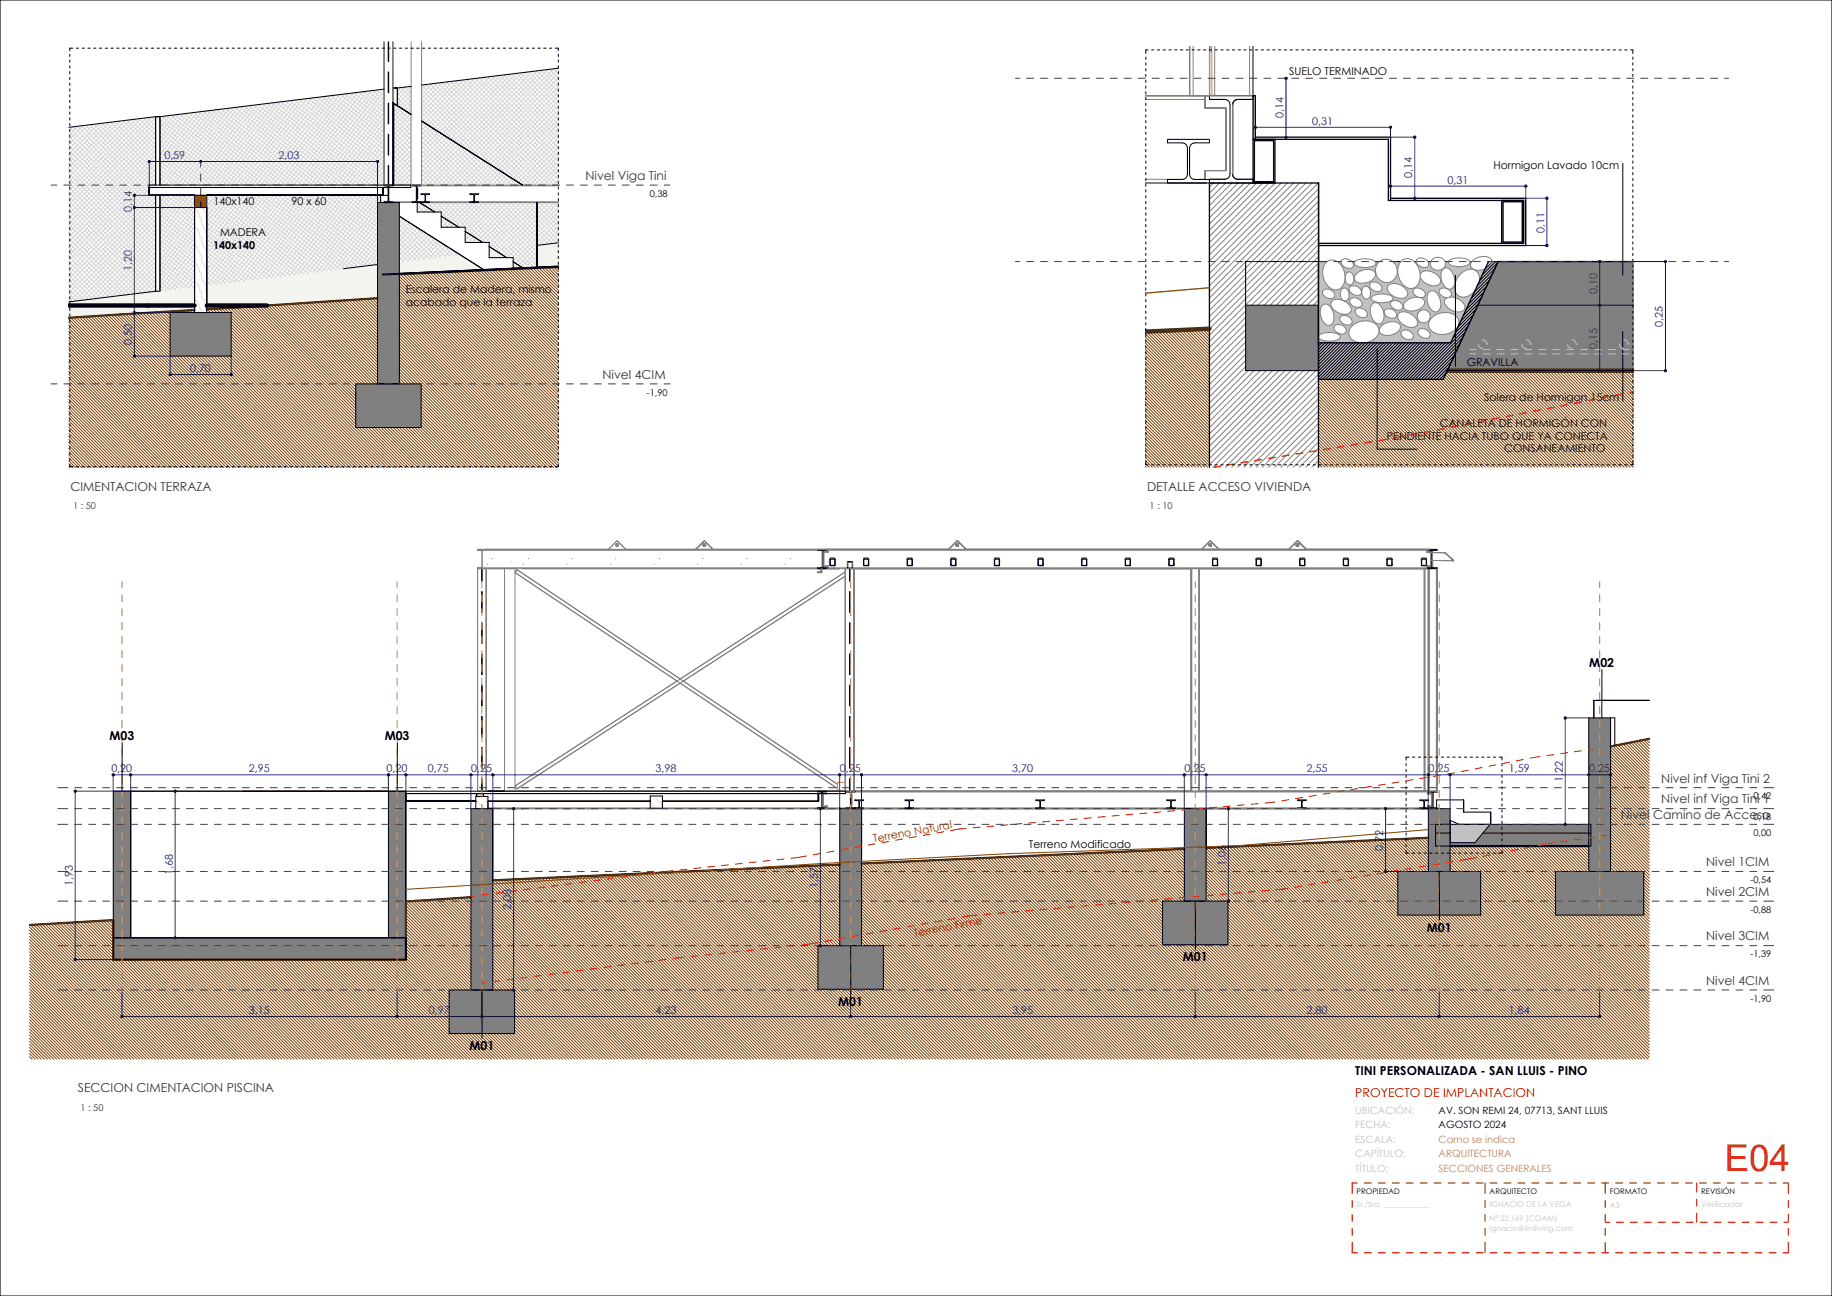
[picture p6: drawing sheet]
<svg xmlns="http://www.w3.org/2000/svg" width="420mm" height="297mm" viewBox="0 0 420 297" stroke-linecap="round" stroke-linejoin="round" font-family="sans-serif">
<defs><g id="words">
<text font-size="8.5" fill="#ff3f00" x="395.3" y="268.3">E04</text>
<g font-size="2.8" fill="#353535">
<text x="134.2" y="41.2">Nivel Viga Tini</text>
<text x="138.1" y="86.8">Nivel 4CIM</text>
<text x="16.1" y="112.5">CIMENTACION TERRAZA</text>
<text x="263" y="112.5">DETALLE ACCESO VIVIENDA</text>
<text x="380.8" y="179.3">Nivel inf Viga Tini 2</text>
<text x="380.8" y="184.1">Nivel inf Viga Tini 1</text>
<text x="371.6" y="187.7">Nivel Camino de Acceso</text>
<text x="391.2" y="198.5">Nivel 1CIM</text>
<text x="391.2" y="205.3">Nivel 2CIM</text>
<text x="391.2" y="215.5">Nivel 3CIM</text>
<text x="391.2" y="225.7">Nivel 4CIM</text>
<text x="17.9" y="250.3">SECCION CIMENTACION PISCINA</text>
</g>
<g font-size="2.8">
<text x="364.3" y="152.9">M02</text>
<text x="25.1" y="169.7">M03</text>
<text x="88.2" y="169.7">M03</text>
<text x="327.1" y="213.5">M01</text>
<text x="271.1" y="220.3">M01</text>
<text x="192.1" y="230.5">M01</text>
<text x="107.6" y="240.6">M01</text>
<text x="310.7" y="246.4">TINI PERSONALIZADA - SAN LLUIS - PINO</text>
</g>
<text font-size="2.8" fill="#db0000" x="310.7" y="251.4">PROYECTO DE IMPLANTACION</text>
<g font-size="2.5">
<text x="295.5" y="17.2">SUELO TERMINADO</text>
<text x="342.4" y="38.7">Hormigon Lavado 10cm</text>
<text x="48.9" y="47.1">140x140</text>
<text x="66.8" y="47.1">90 x 60</text>
<text x="48.9" y="57.1">140x140</text>
<text x="50.4" y="54.1">MADERA</text>
<text x="93" y="67.2">Escalera de Madera, mismo</text>
<text x="93" y="70.1">acabado que la terraza</text>
<text x="336.2" y="84">GRAVILLA</text>
<text x="340.2" y="91.9">Solera de Hormigon 15cm</text>
<text x="317.9" y="100.7">PENDIENTE HACIA TUBO QUE YA CONECTA</text>
<text x="330.1" y="97.8">CANALETA DE HORMIGÓN CON</text>
<text x="344.9" y="103.6">CONSANEAMIENTO</text>
<text x="235.9" y="194.4">Terreno Modificado</text>
</g>
<g font-size="2.5" fill="#0000a0">
<text x="294.2" y="27.1" transform="rotate(-90 294.2 27.1)">0,14</text>
<text x="300.8" y="28.6">0,31</text>
<text x="37.7" y="36.4">0,59</text>
<text x="63.8" y="36.4">2,03</text>
<text x="323.8" y="40.9" transform="rotate(-90 323.8 40.9)">0,14</text>
<text x="331.8" y="42.1">0,31</text>
<text x="30.2" y="48.6" transform="rotate(-90 30.2 48.6)">0,14</text>
<text x="354" y="53.3" transform="rotate(-90 354 53.3)">0,11</text>
<text x="30.2" y="62" transform="rotate(-90 30.2 62)">1,20</text>
<text x="366.2" y="67.4" transform="rotate(-90 366.2 67.4)">0,10</text>
<text x="381.2" y="74.9" transform="rotate(-90 381.2 74.9)">0,25</text>
<text x="30.2" y="79" transform="rotate(-90 30.2 79)">0,50</text>
<text x="366.2" y="79.9" transform="rotate(-90 366.2 79.9)">0,15</text>
<text x="43.6" y="85.3">0,70</text>
<text x="25.5" y="177">0,20</text>
<text x="57.1" y="177">2,95</text>
<text x="88.6" y="177">0,20</text>
<text x="98.1" y="177">0,75</text>
<text x="108" y="177">0,25</text>
<text x="150.3" y="177">3,98</text>
<text x="192.6" y="177">0,25</text>
<text x="232.1" y="177">3,70</text>
<text x="271.6" y="177">0,25</text>
<text x="299.5" y="177">2,55</text>
<text x="327.5" y="177">0,25</text>
<text x="345.9" y="177">1,59</text>
<text x="358.3" y="179.1" transform="rotate(-90 358.3 179.1)">1,22</text>
<text x="364.3" y="177">0,25</text>
<text x="317.1" y="194.9" transform="rotate(-90 317.1 194.9)">0,72</text>
<text x="16.7" y="203" transform="rotate(-90 16.7 203)">1,93</text>
<text x="39.6" y="200.5" transform="rotate(-90 39.6 200.5)">1,68</text>
<text x="187.5" y="203.4" transform="rotate(-90 187.5 203.4)">1,57</text>
<text x="281" y="198.3" transform="rotate(-90 281 198.3)">1,06</text>
<text x="117.2" y="208.5" transform="rotate(-90 117.2 208.5)">2,08</text>
<text x="57.1" y="232.4">3,15</text>
<text x="98.3" y="232.4">0,97</text>
<text x="150.3" y="232.4">4,23</text>
<text x="232.1" y="232.4">3,95</text>
<text x="299.5" y="232.4">2,80</text>
<text x="345.9" y="232.4">1,84</text>
</g>
<g font-size="2.5" fill="#ca0000">
<text x="200.3" y="193" transform="rotate(-10 200.3 193)">Terreno Natural</text>
<text x="209.7" y="214.6" transform="rotate(-10 209.7 214.6)">Terreno Firme</text>
</g>
<g font-size="2.3" fill="#c0c0c0">
<text x="310.7" y="255.3">UBICACIÓN:</text>
<text x="310.7" y="261.9">ESCALA:</text>
<text x="310.7" y="258.6">FECHA:</text>
<text x="310.7" y="265.2">CAPÍTULO:</text>
<text x="310.7" y="268.5">TÍTULO:</text>
</g>
<g font-size="2.3">
<text x="329.8" y="255.3">AV. SON REMI 24, 07713, SANT LLUIS</text>
<text x="329.8" y="258.6">AGOSTO 2024</text>
</g>
<g font-size="2.3" fill="#ff8040">
<text x="329.8" y="261.9">Como se indica</text>
<text x="329.8" y="268.5">SECCIONES GENERALES</text>
<text x="329.8" y="265.2">ARQUITECTURA</text>
</g>
<g font-size="2.1">
<text x="149" y="45.1">0,38</text>
<text x="148.2" y="90.6">-1,90</text>
<text x="402" y="183.2">0,42</text>
<text x="402" y="191.6">0,00</text>
<text x="402" y="188">0,18</text>
<text x="401.3" y="202.4">-0,54</text>
<text x="401.3" y="209.2">-0,88</text>
<text x="401.3" y="219.4">-1,39</text>
<text x="401.3" y="229.5">-1,90</text>
</g>
<g font-size="2.1" fill="#353535">
<text x="16.7" y="116.7">1 : 50</text>
<text x="263.6" y="116.7">1 : 10</text>
<text x="18.5" y="254.5">1 : 50</text>
</g>
<g font-size="1.8">
<text x="311" y="273.5">PROPIEDAD</text>
<text x="341.5" y="273.5">ARQUITECTO</text>
<text x="369" y="273.5">FORMATO</text>
<text x="390" y="273.5">REVISIÓN</text>
</g>
<g font-size="1.8" fill="#c0c0c0">
<text x="311" y="276.5">Sr./Sra. ____________</text>
<text x="341.5" y="276.5">IGNACIO DE LA VEGA</text>
<text x="341.5" y="279.8">Nª 22.169 (COAM)</text>
<text x="341.5" y="282">ignacio@tiniliving.com</text>
<text x="369" y="276.8">A3</text>
<text x="390" y="276.5">Verificador</text>
</g>
</g></defs>
<g fill="#808080">
<path d="M329.1 190.9h3.3v2.2h5.7l1.8-2.2h24.8v3h-35.6z"/>
<path d="M364.2 164.5h5v35.2h-5z"/>
<path d="M271.5 185.3h5v21.2h-5z"/>
<path d="M192.5 185.3h5v31.4h-5z"/>
<path d="M327.4 185.3h5v14.4h-5z"/>
<path d="M108 185.3h5v41.5h-5z"/>
<path d="M320.4 199.7h19v10h-19z"/>
<path d="M266.5 206.5h15v10h-15z"/>
<path d="M187.5 216.7h15v10h-15z"/>
<path d="M103 226.8h15v10h-15z"/>
<path d="M89.1 181.3h4v33.6h-4z"/>
<path d="M329.1 188.9v2h3.3v-2zM341.6 188.9l-1.7 2h24.8v-2z"/>
</g>
<path d="M26 219.9h67.1v22.8h-67.1z" fill="#fff"/>
<g fill="#808080">
<path d="M26 214.9h67.1v5h-67.1z"/>
<path d="M26 181.3h4v33.6h-4z"/>
<path d="M356.6 199.7h20.2v10h-20.2z"/>
</g>
<path d="M332.4 188.9h9.2l-3.5 4.2h-5.7z" fill="#c0c0c0"/>
<g fill="#fff">
<path d="M149.1 182.4h2.8v2.8h-2.8z"/>
<path d="M109.1 182.5h2.8v2.8h-2.8z"/>
</g>
<g fill="none" stroke="#804000" stroke-width=".23">
<path d="M369.2 171.2l8.9 8.9M369.2 171.9l8.9 8.9M369.2 172.6l8.9 8.9M369.2 173.3l8.9 8.9M369.2 174l8.9 8.9M369.2 174.7l8.9 8.9M369.2 175.4l8.9 8.9M369.2 176.1l8.9 8.9M369.2 176.8l8.9 8.9M369.2 177.5l8.9 8.9M369.2 178.2l8.9 8.9M369.2 179l8.9 8.8"/>
<path d="M369.2 179.7l8.9 8.8M369.7 170.9l8.4 8.5M370.3 170.8l7.8 7.8M370.9 170.7l7.2 7.2M371.5 170.6l6.6 6.6M372.1 170.5l6 6M372.7 170.4l5.4 5.4M373.3 170.2l4.8 4.9M373.8 170.1l4.3 4.3M374.4 170l3.7 3.7M375 169.9l3.1 3.1M375.6 169.8l2.5 2.5"/>
<path d="M376.2 169.7l1.9 1.9M376.8 169.5l1.3 1.4M377.4 169.4l.7 .8M378 169.3l.1 .2M151.3 200l42.7 42.7M152 199.9l42.7 42.8M152.6 199.9l42.8 42.8M153.3 199.9l42.8 42.8M154 199.9l42.8 42.8M154.7 199.8l42.8 42.9M155.3 199.8l42.9 42.9M156 199.8l43 42.9"/>
<path d="M156.7 199.7l43 43M157.4 199.7l43 43M158 199.7l43.1 43M158.7 199.6l43.1 43.1M159.4 199.6l43.1 43.1M160.1 199.6l43.1 43.1M160.8 199.5l26.7 26.8M161.4 199.5l26.1 26.1M162.1 199.5l25.4 25.4M162.8 199.5l24.7 24.7M163.5 199.4l24 24.1M164.1 199.4l23.4 23.4"/>
<path d="M164.8 199.4l22.7 22.7M165.5 199.3l22 22.1M166.2 199.3l21.3 21.4M166.8 199.3l20.7 20.6M167.5 199.2l20 20M168.2 199.2l19.3 19.3M168.9 199.2l18.6 18.6M169.5 199.1l18 18M170.2 199.1l17.6 17.6M170.9 199.1l17.6 17.6M171.6 199.1l17.6 17.6M172.2 199l17.7 17.7"/>
<path d="M172.9 199l17.7 17.7M173.6 199l17.7 17.7M174.3 198.9l17.7 17.8M175 198.9l17.5 17.6M175.6 198.9l16.9 16.9M176.3 198.8l16.2 16.2M177 198.8l15.5 15.5M177.7 198.8l14.8 14.8M178.3 198.7l14.2 14.2M179 198.7l13.5 13.5M179.7 198.7l12.8 12.8M180.4 198.7l12.1 12.1"/>
<path d="M181 198.6l11.5 11.5M181.7 198.6l10.8 10.8M182.4 198.6l10.1 10.1M183.1 198.5l9.4 9.5M183.7 198.5l8.8 8.8M184.4 198.5l8.1 8.1M185.1 198.4l7.4 7.5M185.8 198.4l6.7 6.7M186.5 198.4l6 6M187.1 198.3l5.4 5.4M187.8 198.3l4.7 4.7M188.5 198.3l4 4"/>
<path d="M189.2 198.3l3.3 3.3M189.8 198.2l2.7 2.7M190.5 198.2l2 2M191.2 198.2l1.3 1.3M191.9 198.1l.6 .7M197.5 198.1l44.6 44.6M197.5 198.8l43.9 43.9M197.5 199.5l43.2 43.2M197.9 197.9l44.9 44.8M198.6 197.8l44.9 44.9M199.3 197.8l44.9 44.9M200 197.8l44.9 44.9"/>
<path d="M200.7 197.7l44.9 45M201.3 197.7l45 45M202 197.7l45 45M202.7 197.6l45 45.1M203.4 197.6l45 45.1M204 197.6l45.2 45.1M204.7 197.5l45.2 45.2M205.4 197.5l45.2 45.2M206.1 197.5l45.2 45.2M206.7 197.5l45.3 45.2M207.4 197.4l45.3 45.3M208.1 197.4l45.3 45.3"/>
<path d="M208.8 197.4l45.3 45.3M209.4 197.3l45.4 45.4M210.1 197.3l45.4 45.4M210.8 197.3l45.4 45.4M211.5 197.2l45.4 45.5M212.1 197.2l45.5 45.5M212.8 197.2l45.5 45.5M213.5 197.1l45.5 45.6M214.2 197.1l45.6 45.6M214.9 197.1l45.6 45.6M215.5 197.1l45.7 45.6M216.2 197l45.7 45.7"/>
<path d="M216.9 197l45.7 45.7M217.6 197l45.7 45.7M218.2 196.9l45.8 45.8M218.9 196.9l45.8 45.8M219.6 196.9l45.8 45.8M220.3 196.8l45.8 45.9M220.9 196.8l45.9 45.9M221.6 196.8l45.9 45.9M222.3 196.8l45.9 45.9M223 196.7l45.9 46M223.6 196.7l46.1 46M224.3 196.7l46.1 46"/>
<path d="M225 196.6l46.1 46.1M225.7 196.6l46.1 46.1M226.4 196.6l46.1 46.1M227 196.5l46.2 46.2M227.7 196.5l46.2 46.2M228.4 196.5l46.2 46.2M229.1 196.4l46.2 46.3M229.7 196.4l46.3 46.3M230.4 196.4l46.3 46.3M231.1 196.4l46.3 46.3M231.8 196.3l46.3 46.4M232.4 196.3l46.4 46.4"/>
<path d="M233.1 196.3l46.5 46.4M233.8 196.2l46.5 46.5M234.5 196.2l46.5 46.5M235.1 196.2l46.6 46.5M235.8 196.1l46.6 46.6M236.5 196.1l46.6 46.6M237.2 196.1l46.6 46.6M237.8 196l46.7 46.7M238.5 196l46.7 46.7M239.2 196l46.7 46.7M239.9 196l46.7 46.7M240.6 195.9l46.7 46.8"/>
<path d="M241.2 195.9l46.8 46.8M241.9 195.9l46.8 46.8M242.6 195.8l46.9 46.9M243.3 195.8l46.9 46.9M243.9 195.8l47 46.9M244.6 195.7l47 47M245.3 195.7l47 47M246 195.7l20.5 20.5M246.6 195.6l19.9 19.9M247.3 195.6l19.2 19.2M248 195.6l18.5 18.5M248.7 195.6l17.8 17.8"/>
<path d="M249.3 195.5l17.2 17.2M250 195.5l16.5 16.5M250.7 195.5l15.8 15.8M251.4 195.4l15.1 15.2M252.1 195.4l14.4 14.5M252.7 195.4l13.8 13.8M253.4 195.3l13.1 13.1M254.1 195.3l12.4 12.4M254.8 195.3l11.7 11.7M255.4 195.2l11.3 11.3M256.1 195.2l11.3 11.3M256.8 195.2l11.3 11.3"/>
<path d="M257.5 195.2l11.3 11.3M258.1 195.1l11.4 11.4M258.8 195.1l11.4 11.4M259.5 195.1l11.4 11.4M260.2 195l11.3 11.4M260.8 195l10.7 10.7M261.5 195l10 10M262.2 194.9l9.3 9.4M262.9 194.9l8.6 8.6M263.5 194.9l8 7.9M264.2 194.8l7.3 7.3M264.9 194.8l6.6 6.6"/>
<path d="M265.6 194.8l5.9 5.9M266.3 194.8l5.2 5.2M266.9 194.7l4.6 4.6M267.6 194.7l3.9 3.9M268.3 194.7l3.2 3.2M269 194.6l2.5 2.6M269.6 194.6l1.9 1.9M270.3 194.6l1.2 1.2M271 194.5l.5 .6M276.5 194.4l48.3 48.3M276.5 195.1l47.6 47.6M276.5 195.8l46.9 46.9"/>
<path d="M276.5 196.5l46.2 46.2M276.5 197.2l45.5 45.5M276.5 197.9l44.8 44.8M276.5 198.6l44.1 44.1M276.5 199.4l43.4 43.3M277.1 194.3l48.4 48.4M277.7 194.2l48.5 48.5M278.4 194.2l48.5 48.5M279.1 194.2l48.5 48.5M279.8 194.1l48.5 48.6M280.5 194.1l48.5 48.6M281.1 194.1l48.1 48"/>
<path d="M281.8 194l47.4 47.4M282.5 194l48.7 48.7M283.2 194l46 46M283.8 194l45.4 45.3M284.5 193.9l44.7 44.7M285.2 193.9l48.8 48.8M285.9 193.9l43.3 43.3M286.5 193.8l42.7 42.7M287.2 193.8l42 41.9M287.9 193.8l41.3 41.2M288.6 193.7l40.6 40.6M289.2 193.7l40 39.9"/>
<path d="M289.9 193.7l49 49M290.6 193.6l38.6 38.6M291.3 193.6l37.9 37.9M292 193.6l37.2 37.2M292.6 193.6l36.6 36.5M293.3 193.5l35.9 35.9M294 193.5l35.2 35.2M294.7 193.5l34.5 34.5M295.3 193.4l33.9 33.9M296 193.4l33.2 33.2M296.7 193.4l32.5 32.4M297.4 193.3l49.3 49.4"/>
<path d="M298 193.3l31.2 31.1M298.7 193.3l30.5 30.4M299.4 193.2l29.8 29.8M300.1 193.2l29.1 29.1M300.7 193.2l28.5 28.4M301.4 193.2l27.8 27.7M302.1 193.1l49.6 49.6M302.8 193.1l26.4 26.4M303.4 193.1l25.8 25.7M304.1 193l16.3 16.4M304.8 193l15.6 15.6M305.5 193l14.9 14.9"/>
<path d="M306.2 192.9l14.2 14.3M306.8 192.9l13.6 13.6M307.5 192.9l12.9 12.9M308.2 192.8l12.2 12.3M308.9 192.8l11.5 11.6M309.5 192.8l10.9 10.9M310.2 192.8l10.2 10.2M310.9 192.7l9.5 9.6M311.6 192.7l8.8 8.9M312.2 192.7l8.2 8.2M312.9 192.6l7.5 7.6M313.6 192.6l7.1 7.1"/>
<path d="M314.3 192.6l7.1 7.1M314.9 192.5l7.2 7.2M315.6 192.5l7.2 7.2M316.3 192.5l7.2 7.2M317 192.4l7.2 7.3M317.7 192.4l7.2 7.3M318.3 192.4l7.3 7.3M319 192.4l7.3 7.3M319.7 192.3l7.3 7.4M320.4 192.3l7 7.1M321 192.3l6.4 6.4M321.7 192.2l5.7 5.8"/>
<path d="M322.4 192.2l5 5.1M323.1 192.2l4.3 4.4M323.7 192.1l3.7 3.7M324.4 192.1l3 3M325.1 192.1l2.3 2.3M325.8 192l1.6 1.7M326.4 192l1 1M327.1 192l.3 .3M327.4 190.1l-43.4 3.7-52.8 1.8-41.9 2.2-96.2 6M332.4 197.3l2.4 2.4M332.4 198.7l1 1M332.4 199.4l.3 .3"/>
<path d="M332.4 194.5l5.3 5.2M332.4 195.2l4.5 4.5M332.4 195.9l3.8 3.8M332.4 196.6l3.1 3.1M332.4 198l1.7 1.7M332.6 193.9l5.8 5.8M333.3 193.9l5.8 5.8M334 193.9l44.1 44.1M334.7 193.9l43.4 43.4M335.4 193.9l42.7 42.7M336.1 193.9l42 42M336.8 193.9l41.3 41.3"/>
<path d="M337.5 193.9l40.6 40.6M338.2 193.9l39.9 39.9M338.9 193.9l39.2 39.2M339.6 193.9l38.5 38.5M340.3 193.9l37.8 37.8M341 193.9l15.6 15.6M341.8 193.9l14.8 14.9M342.5 193.9l14.1 14.2M343.2 193.9l13.4 13.4M343.9 193.9l12.7 12.7M344.6 193.9l12 12M345.3 193.9l11.3 11.3"/>
<path d="M346 193.9l10.6 10.6M346.7 193.9l9.9 9.9M347.4 193.9l9.2 9.2M348.1 193.9l8.5 8.5M348.8 193.9l7.8 7.8M349.5 193.9l7.1 7.1M350.2 193.9l6.4 6.4M350.9 193.9l5.8 5.8M351.7 193.9l5.7 5.8M352.4 193.9l5.8 5.8M353.1 193.9l5.8 5.8M353.8 193.9l5.8 5.8"/>
<path d="M354.5 193.9l5.8 5.8M355.2 193.9l5.8 5.8M355.9 193.9l5.8 5.8M356.6 193.9l5.8 5.8M357.3 193.9l5.8 5.8M358 193.9l5.8 5.8M358.7 193.9l5.5 5.5M359.4 193.9l4.8 4.8M360.1 193.9l4.1 4.1M360.8 193.9l3.4 3.4M361.6 193.9l2.6 2.7M362.3 193.9l1.9 2"/>
<path d="M363 193.9l1.2 1.3M363.7 193.9l.5 .5M369.2 180.4l8.9 8.9M369.2 181.1l8.9 8.9M369.2 181.8l8.9 8.9M369.2 182.5l8.9 8.9M369.2 183.2l8.9 8.9M369.2 183.9l8.9 8.9M369.2 184.6l8.9 8.9M369.2 185.3l8.9 8.9M369.2 186l8.9 8.9M369.2 186.7l8.9 8.9"/>
<path d="M369.2 187.4l8.9 8.9M369.2 188.1l8.9 8.9M369.2 188.8l8.9 8.9M369.2 189.6l8.9 8.8M369.2 190.3l8.9 8.9M369.2 191l8.9 8.9M369.2 191.7l8.9 8.9M369.2 192.4l7.3 7.3M369.2 193.1l6.6 6.6M369.2 193.8l5.9 5.9M369.2 194.5l5.2 5.2M369.2 195.2l4.5 4.5"/>
<path d="M369.2 195.9l3.8 3.8M369.2 196.6l3.1 3.1M369.2 197.3l2.4 2.4M369.2 198l1.7 1.7M369.2 198.7l1 1M369.2 199.5l.3 .2M376.8 200l1.3 1.3M6.8 212.4l30.2 30.3M6.8 213.1l29.5 29.6M6.8 213.8l28.8 28.9M6.8 214.5l28.1 28.2M6.8 215.3l27.4 27.4"/>
<path d="M6.8 216l26.7 26.7M6.8 216.7l26 26M6.8 217.4l25.3 25.3M6.8 218.1l24.6 24.6M6.8 218.8l23.9 23.9M6.8 219.5l23.2 23.2M7 211.9l30.7 30.8M7.7 211.9l30.8 30.8M8.3 211.9l30.9 30.8M9 211.8l30.9 30.9M9.7 211.8l30.9 30.9M10.3 211.7l31 31"/>
<path d="M11 211.7l31 31M11.7 211.7l31 31M12.3 211.6l31.1 31.1M13 211.6l31.1 31.1M13.7 211.5l31.1 31.2M14.3 211.5l31.2 31.2M15 211.5l31.2 31.2M15.7 211.4l31.2 31.3M16.3 211.4l31.3 31.3M17 211.4l31.4 31.3M17.7 211.3l8.3 8.3M18.3 211.3l7.7 7.6"/>
<path d="M19 211.2l7 7M19.7 211.2l6.3 6.3M20.4 211.2l5.6 5.6M21 211.1l5 5M21.7 211.1l4.3 4.3M22.4 211l3.6 3.7M23 211l3 2.9M23.7 211l2.3 2.2M24.4 210.9l1.6 1.6M25 210.9l1 .9M25.7 210.9l.3 .2M26.3 219.9l22.8 22.8"/>
<path d="M27 219.9l22.8 22.8M27.7 219.9l22.8 22.8M28.4 219.9l22.8 22.8M29.1 219.9l22.8 22.8M29.8 219.9l22.8 22.8M30.5 219.9l22.8 22.8M31.2 219.9l22.8 22.8M31.9 219.9l22.8 22.8M32.6 219.9l22.8 22.8M33.3 219.9l22.8 22.8M34 219.9l22.8 22.8M34.7 219.9l22.8 22.8"/>
<path d="M35.4 219.9l22.9 22.8M36.2 219.9l22.8 22.8M36.9 219.9l22.8 22.8M37.6 219.9l22.8 22.8M38.3 219.9l22.8 22.8M39 219.9l22.8 22.8M39.7 219.9l22.8 22.8M40.4 219.9l22.8 22.8M41.1 219.9l22.8 22.8M41.8 219.9l22.8 22.8M42.5 219.9l22.8 22.8M43.2 219.9l22.8 22.8"/>
<path d="M43.9 219.9l22.8 22.8M44.6 219.9l22.8 22.8M45.3 219.9l22.9 22.8M46.1 219.9l22.8 22.8M46.8 219.9l22.8 22.8M47.5 219.9l22.8 22.8M48.2 219.9l22.8 22.8M48.9 219.9l22.8 22.8M49.6 219.9l22.8 22.8M50.3 219.9l22.8 22.8M51 219.9l22.8 22.8M51.7 219.9l22.8 22.8"/>
<path d="M52.4 219.9l22.8 22.8M53.1 219.9l22.8 22.8M53.8 219.9l22.8 22.8M54.5 219.9l22.8 22.8M55.2 219.9l22.8 22.8M56 219.9l22.8 22.8M56.7 219.9l22.8 22.8M57.4 219.9l22.8 22.8M58.1 219.9l22.8 22.8M58.8 219.9l22.8 22.8M59.5 219.9l22.8 22.8M60.2 219.9l22.8 22.8"/>
<path d="M60.9 219.9l22.8 22.8M61.6 219.9l22.8 22.8M62.3 219.9l22.8 22.8M63 219.9l22.8 22.8M63.7 219.9l22.8 22.8M64.4 219.9l22.8 22.8M65.1 219.9l22.8 22.8M65.9 219.9l22.8 22.8M66.6 219.9l22.8 22.8M67.3 219.9l22.8 22.8M68 219.9l22.8 22.8M68.7 219.9l22.8 22.8"/>
<path d="M69.4 219.9l22.8 22.8M70.1 219.9l22.8 22.8M70.8 219.9l22.8 22.8M71.5 219.9l22.8 22.8M72.2 219.9l22.8 22.8M72.9 219.9l22.8 22.8M73.6 219.9l22.8 22.8M74.3 219.9l22.8 22.8M75 219.9l22.8 22.8M75.7 219.9l22.9 22.8M76.5 219.9l22.8 22.8M77.2 219.9l22.8 22.8"/>
<path d="M77.9 219.9l22.8 22.8M78.6 219.9l22.8 22.8M79.3 219.9l22.8 22.8M80 219.9l22.8 22.8M80.7 219.9l22.8 22.8M81.4 219.9l22.8 22.8M82.1 219.9l22.8 22.8M82.8 219.9l22.8 22.8M83.5 219.9l22.8 22.8M84.2 219.9l22.8 22.8M84.9 219.9l22.8 22.8M85.6 219.9l22.9 22.8"/>
<path d="M86.4 219.9l16.6 16.6M87.1 219.9l15.9 15.9M87.8 219.9l15.2 15.2M88.5 219.9l14.5 14.5M89.2 219.9l13.8 13.8M89.9 219.9l13.1 13.1M90.6 219.9l12.4 12.4M91.3 219.9l11.7 11.7M92 219.9l11 11M92.7 219.9l10.3 10.2M93.1 206.8l14.9 14.9M93.1 207.5l14.9 14.9"/>
<path d="M93.1 208.2l14.9 14.9M93.1 208.9l14.9 14.9M93.1 209.6l14.9 14.9M93.1 210.3l14.9 14.9M93.1 211l14.9 15M93.1 211.7l14.9 15M93.1 212.4l14.3 14.4M93.1 213.2l13.6 13.6M93.1 213.9l12.9 12.9M93.1 214.6l12.2 12.2M93.1 215.3l11.5 11.5M93.1 216l10.8 10.8"/>
<path d="M93.1 216.7l10.1 10.1M93.1 217.4l9.9 9.9M93.1 218.1l9.9 9.9M93.1 218.8l9.9 9.9M93.1 219.5l9.9 9.9M93.5 206.5l14.5 14.5M94.2 206.5l13.8 13.8M94.8 206.5l13.2 13.1M95.5 206.4l12.5 12.5M96.2 206.4l11.8 11.8M96.8 206.3l11.2 11.2M97.5 206.3l10.5 10.5"/>
<path d="M98.2 206.2l9.8 9.9M98.8 206.2l9.2 9.1M99.5 206.1l8.5 8.5M100.1 206.1l7.9 7.8M100.8 206.1l7.2 7.1M101.5 206l6.5 6.5M102.1 206l5.9 5.8M102.8 205.9l5.2 5.2M103.5 205.9l4.5 4.5M104.1 205.8l3.9 3.9M104.8 205.8l3.2 3.2M105.4 205.7l2.6 2.6"/>
<path d="M106.1 205.7l1.9 1.9M106.8 205.7l1.2 1.2M107.4 205.6l.6 .6M113 211.9l30.8 30.8M113 214l28.7 28.7M113 216.8l25.9 25.9M113 218.9l23.7 23.8M113 202l40.7 40.7M113 202.7l40 40M113 203.4l39.3 39.3M113 204.1l38.6 38.6M113 204.8l37.9 37.9"/>
<path d="M113 205.5l37.2 37.2M113 206.2l36.5 36.5M113 206.9l35.8 35.8M113 207.6l35 35.1M113 208.3l34.3 34.4M113 209l33.6 33.7M113 209.7l32.9 33M113 210.4l32.2 32.3M113 211.2l31.5 31.5M113 212.6l30.1 30.1M113 213.3l29.4 29.4M113 214.7l28 28"/>
<path d="M113 215.4l27.3 27.3M113 216.1l26.6 26.6M113 217.5l25.1 25.2M113 218.2l24.4 24.5M113 219.6l23 23.1M113.4 201.7l41 41M114.1 201.7l41 41M114.8 201.6l41 41.1M115.4 201.6l41.1 41.1M116.1 201.6l41.1 41.1M116.8 201.5l41.1 41.2M117.5 201.5l41.2 41.2"/>
<path d="M118.1 201.5l41.3 41.2M118.8 201.5l41.3 41.2M119.5 201.4l41.3 41.3M120.2 201.4l41.3 41.3M120.9 201.4l41.3 41.3M121.5 201.3l41.4 41.4M122.2 201.3l41.4 41.4M122.9 201.3l41.4 41.4M123.6 201.2l41.4 41.5M124.2 201.2l41.5 41.5M124.9 201.2l41.5 41.5M125.6 201.1l41.5 41.6"/>
<path d="M126.3 201.1l41.5 41.6M126.9 201.1l41.6 41.6M127.6 201.1l41.7 41.6M128.3 201l41.7 41.7M129 201l41.7 41.7M129.6 201l41.8 41.7M130.3 200.9l41.8 41.8M131 200.9l41.8 41.8M131.7 200.9l41.8 41.8M132.3 200.8l41.9 41.9M133 200.8l41.9 41.9M133.7 200.8l41.9 41.9"/>
<path d="M134.4 200.7l41.9 42M135.1 200.7l41.9 42M135.7 200.7l42 42M136.4 200.7l42 42M137.1 200.6l42.1 42.1M137.8 200.6l42.1 42.1M138.4 200.6l42.2 42.1M139.1 200.5l42.2 42.2M139.8 200.5l42.2 42.2M140.5 200.5l42.2 42.2M141.1 200.4l42.3 42.3M141.8 200.4l42.3 42.3"/>
<path d="M142.5 200.4l42.3 42.3M143.2 200.3l42.3 42.4M143.8 200.3l42.4 42.4M144.5 200.3l42.4 42.4M145.2 200.3l42.4 42.4M145.9 200.2l42.4 42.5M146.5 200.2l42.6 42.5M147.2 200.2l42.6 42.5M147.9 200.1l42.6 42.6M148.6 200.1l42.6 42.6M149.3 200.1l42.6 42.6M149.9 200l42.7 42.7"/>
<path d="M150.6 200l42.7 42.7M197.5 200.2l42.5 42.5M197.5 201l41.8 41.7M197.5 201.7l41 41M197.5 202.4l40.3 40.3M197.5 203.1l39.6 39.6M197.5 203.8l38.9 38.9M197.5 204.5l38.2 38.2M197.5 205.2l37.5 37.5M197.5 205.9l36.8 36.8M197.5 206.6l36.1 36.1M197.5 207.3l35.4 35.4"/>
<path d="M197.5 208l34.7 34.7M197.5 208.7l34 34M197.5 209.4l33.3 33.3M197.5 210.1l32.6 32.6M197.5 210.9l31.9 31.8M197.5 211.6l31.1 31.1M197.5 212.3l4.4 4.4M197.5 213l3.7 3.7M197.5 213.7l3 3M197.5 214.4l2.3 2.3M197.5 215.1l1.6 1.6M197.5 215.8l.9 .9"/>
<path d="M197.5 216.5l.2 .2M202.5 217.3l25.4 25.4M202.5 218l24.7 24.7M202.5 218.7l24 24M202.5 219.4l23.3 23.3M266.8 216.5l26.2 26.2M267.5 216.5l26.2 26.2M268.2 216.5l26.2 26.2M268.9 216.5l26.2 26.2M269.6 216.5l26.2 26.2M270.3 216.5l26.2 26.2M271 216.5l26.2 26.2"/>
<path d="M271.7 216.5l26.2 26.2M272.4 216.5l26.2 26.2M273.1 216.5l26.3 26.2M273.8 216.5l26.3 26.2M274.6 216.5l26.2 26.2M275.3 216.5l26.2 26.2M276 216.5l26.2 26.2M276.5 200.1l42.6 42.6M276.5 200.8l41.9 41.9M276.5 201.5l41.2 41.2M276.5 202.2l4.3 4.3M276.5 202.9l3.6 3.6"/>
<path d="M276.5 203.6l2.9 2.9M276.5 204.3l2.2 2.2M276.5 205l1.5 1.5M276.5 205.7l.8 .8M276.5 206.4l.1 .1M276.7 216.5l26.2 26.2M277.4 216.5l26.2 26.2M278.1 216.5l26.2 26.2M278.8 216.5l26.2 26.2M279.5 216.5l26.2 26.2M280.2 216.5l26.2 26.2M280.9 216.5l26.2 26.2"/>
<path d="M281.5 207.2l35.5 35.5M281.5 207.9l34.8 34.8M281.5 208.6l34.1 34.1M281.5 209.3l33.4 33.4M281.5 210l32.7 32.7M281.5 210.7l32 32M281.5 211.4l31.3 31.3M281.5 212.1l30.6 30.6M281.5 212.8l29.9 29.9M281.5 213.5l29.2 29.2M281.5 214.3l28.5 28.4M281.5 215l27.7 27.7"/>
<path d="M281.5 215.7l27 27M281.5 216.4l26.3 26.3M320.8 209.7l33 33M321.5 209.7l33 33M322.2 209.7l7 7M322.9 209.7l6.3 6.3M323.6 209.7l33 33M324.3 209.7l4.9 4.8M325 209.7l4.2 4.1M325.7 209.7l33 33M326.4 209.7l33 33M327.1 209.7l2.1 2"/>
<path d="M327.9 209.7l1.3 1.3M328.6 209.7l33 33M329.1 210.9l31.8 31.8M329.1 211.6l31.1 31.1M329.1 213.8l28.9 28.9M329.1 214.5l28.2 28.2M329.1 215.9l26.8 26.8M329.1 216.6l26.1 26.1M329.1 218.7l24 24M329.1 219.4l23.3 23.3M329.3 209.7l33 33M330 209.7l33 33"/>
<path d="M330.7 209.7l33 33M331.4 209.7l33 33M332.1 209.7l33 33M332.8 209.7l33 33M333.5 209.7l33 33M334.2 209.7l33 33M334.9 209.7l33 33M335.6 209.7l33 33M336.3 209.7l33 33M337 209.7l33.1 33M337.8 209.7l33 33M338.5 209.7l33 33"/>
<path d="M339.2 209.7l33 33M339.4 200.1l38.7 38.6M339.4 200.8l38.7 38.7M339.4 201.5l38.7 38.7M339.4 202.2l38.7 38.7M339.4 202.9l38.7 38.7M339.4 203.6l38.7 38.7M339.4 204.3l38.4 38.4M339.4 205l37.7 37.7M339.4 205.7l37 37M339.4 206.4l36.3 36.3M339.4 207.1l35.6 35.6"/>
<path d="M339.4 207.8l34.9 34.9M339.4 208.6l34.2 34.1M339.4 209.3l33.5 33.4M356.8 209.7l21.3 21.3M357.6 209.7l20.5 20.6M358.3 209.7l19.8 19.9M359 209.7l19.1 19.1M359.7 209.7l18.4 18.4M360.4 209.7l17.7 17.7M361.1 209.7l17 17M361.8 209.7l16.3 16.3M362.5 209.7l15.6 15.6"/>
<path d="M363.2 209.7l14.9 14.9M363.9 209.7l14.2 14.2M364.6 209.7l13.5 13.5M365.3 209.7l12.8 12.8M366 209.7l12.1 12.1M366.7 209.7l11.4 11.4M367.4 209.7l10.7 10.7M368.2 209.7l9.9 10M368.9 209.7l9.2 9.2M369.6 209.7l8.5 8.5M370.3 209.7l7.8 7.8M371 209.7l7.1 7.1"/>
<path d="M371.7 209.7l6.4 6.4M372.4 209.7l5.7 5.7M373.1 209.7l5 5M373.8 209.7l4.3 4.3M374.5 209.7l3.6 3.6M375.2 209.7l2.9 2.9M375.9 209.7l2.2 2.2M376.6 209.7l1.5 1.5M376.8 200.7l1.3 1.3M376.8 201.4l1.3 1.3M376.8 202.1l1.3 1.3M376.8 202.8l1.3 1.3"/>
<path d="M376.8 203.5l1.3 1.3M376.8 204.2l1.3 1.3M376.8 204.9l1.3 1.3M376.8 205.6l1.3 1.3M376.8 206.4l1.3 1.2M376.8 207.1l1.3 1.2M376.8 207.8l1.3 1.3M376.8 208.5l1.3 1.3M376.8 209.2l1.3 1.3M6.8 220.2l22.5 22.5M6.8 220.9l21.8 21.8M6.8 221.6l21.1 21.1"/>
<path d="M6.8 222.3l20.3 20.4M6.8 223l19.6 19.7M6.8 223.7l18.9 19M6.8 224.4l18.2 18.3M6.8 225.2l17.5 17.5M6.8 225.9l16.8 16.8M6.8 226.6l16.1 16.1M6.8 227.3l15.4 15.4M6.8 228l14.7 14.7M6.8 228.7l14 14M6.8 229.4l13.3 13.3M6.8 230.1l12.6 12.6"/>
<path d="M6.8 230.8l11.9 11.9M6.8 231.5l11.2 11.2M6.8 232.2l10.4 10.5M6.8 232.9l9.7 9.8M6.8 233.6l9 9.1M6.8 234.3l8.3 8.4M6.8 235.1l7.6 7.6M6.8 235.8l6.9 6.9M6.8 236.5l6.2 6.2M6.8 237.2l5.5 5.5M6.8 237.9l4.8 4.8M6.8 238.6l4.1 4.1"/>
<path d="M6.8 239.3l3.4 3.4M103.3 236.8l5.9 5.9M104 236.8l5.9 5.9M104.7 236.8l5.9 5.9M105.4 236.8l5.9 5.9M106.1 236.8l5.9 5.9M106.8 236.8l5.9 5.9M107.5 236.8l5.9 5.9M108.3 236.8l5.8 5.9M109 236.8l5.8 5.9M109.7 236.8l5.8 5.9M110.4 236.8l5.8 5.9"/>
<path d="M111.1 236.8l5.8 5.9M111.8 236.8l5.8 5.9M112.5 236.8l5.9 5.9M113 221.8l20.9 20.9M113 223.9l2.9 2.9M113 224.6l2.2 2.2M113 226l.8 .8M113 226.7l.1 .1M113 220.3l22.3 22.4M113 221.1l21.6 21.6M113 222.5l4.3 4.3M113 223.2l3.6 3.6"/>
<path d="M113 225.3l1.5 1.5M113.2 236.8l5.9 5.9M113.9 236.8l5.9 5.9M114.6 236.8l5.9 5.9M115.3 236.8l5.9 5.9M116 236.8l5.9 5.9M116.7 236.8l5.9 5.9M117.4 236.8l5.9 5.9M118 229.6l13.1 13.1M118 234.5l8.1 8.2M118 227.5l15.2 15.2M118 228.2l14.5 14.5"/>
<path d="M118 228.9l13.8 13.8M118 230.3l12.4 12.4M118 231l11.7 11.7M118 231.7l11 11M118 232.4l10.2 10.3M118 233.1l9.5 9.6M118 233.8l8.8 8.9M118 235.2l7.4 7.5M118 236l6.7 6.7M118 236.7l6 6M187.9 226.7l16 16M188.6 226.7l16 16"/>
<path d="M189.3 226.7l16 16M190 226.7l16 16M190.7 226.7l16 16M191.4 226.7l16 16M192.1 226.7l16 16M192.8 226.7l16.1 16M193.5 226.7l16.1 16M194.3 226.7l16 16M195 226.7l16 16M195.7 226.7l16 16M196.4 226.7l16 16M197.1 226.7l16 16"/>
<path d="M197.8 226.7l16 16M198.5 226.7l16 16M199.2 226.7l16 16M199.9 226.7l16 16M200.6 226.7l16 16M201.3 226.7l16 16M202 226.7l16 16M202.5 220.1l22.6 22.6M202.5 220.8l21.9 21.9M202.5 221.5l21.2 21.2M202.5 222.2l20.5 20.5M202.5 222.9l19.8 19.8"/>
<path d="M202.5 223.6l19.1 19.1M202.5 224.3l18.4 18.4M202.5 225l17.7 17.7M202.5 225.8l17 16.9M202.5 226.5l16.2 16.2M329.1 220.8l21.9 21.9M329.1 221.5l21.2 21.2M329.1 222.3l20.4 20.4M329.1 223l19.7 19.7M329.1 223.7l19 19M329.1 224.4l18.3 18.3M329.1 225.8l16.9 16.9"/>
<path d="M329.1 226.5l16.2 16.2M329.1 227.2l15.5 15.5M329.1 227.9l14.8 14.8M329.1 228.6l14.1 14.1M329.1 229.3l13.4 13.4M329.1 230l12.7 12.7M329.1 230.7l12 12M329.1 231.4l11.3 11.3M329.1 232.2l10.6 10.5M329.1 233.6l9.1 9.1M329.1 234.3l8.4 8.4M329.1 235l7.7 7.7"/>
<path d="M329.1 235.7l7 7M329.1 236.4l6.3 6.3M329.1 237.1l5.6 5.6M329.1 238.5l4.2 4.2M329.1 239.2l3.5 3.5M329.1 239.9l2.8 2.8M6.8 240l2.7 2.7M6.8 240.7l2 2M6.8 241.4l1.3 1.3M6.8 242.1l.5 .6M329.1 241.3l1.4 1.4M329.1 242.1l.7 .6"/>
</g>
<g fill="none" stroke="#000" stroke-width=".23">
<path d="M110.4 130.3v2.9M110.4 135.6v4.7M110.5 130.3v2.9M110.5 135.6v4.7M187.5 125.9h2.2v.2h-.8l-.3 .2v3.6l.3 .2h.8v.2h-2.2v-.2h.8l.2-.2v-3.6l-.2-.2h-.8zM188.3 130.3l-.1 .8-.7 .1h.9v-.9M190.3 128.1h1.1v1.5h-1.1zM190.4 128.1h1v1.4h-1zM194.3 128.7h1.1v1.6h-1.1zM194.4 128.8h1v1.4h-1zM194.8 130.3v2.9M194.8 135.6v4.7"/>
<path d="M194.9 130.3v2.9M194.9 135.6v4.7M198 128.1h1.1v1.5h-1.1zM198.1 128.1h1v1.4h-1zM208 128.1h1.1v1.5h-1.1zM208.1 128.1h1l-.1 1.4h-.9zM218 128.1h1.1v1.5h-1.1zM218.1 128.1h1l-.1 1.4h-.9zM228 128.1h1.1v1.5h-1.1zM228.1 128.1h1l-.1 1.4h-.9zM238 128.1h1.1v1.5h-1.1zM238.1 128.1h1l-.1 1.4h-.9z"/>
<path d="M248 128.1h1.1v1.5h-1.1zM248.1 128.1h1l-.1 1.4h-.9zM258 128.1h1.1v1.5h-1.1zM258.1 128.1h1l-.1 1.4h-.9zM268 128.1h1.1v1.5h-1.1zM268.1 128.1h1l-.1 1.4h-.9zM278 128.1h1.1v1.5h-1.1zM278 128.1h1.1l-.1 1.4h-1zM288 128.1h1.1v1.5h-1.1zM288.1 128.1h1l-.1 1.4h-1zM298 128.1h1.1v1.5h-1.1zM298.1 128.1h1l-.1 1.4h-1z"/>
<path d="M308 128.1h1.1v1.5h-1.1zM308 128.1h1.1l-.1 1.4h-1zM318 128.1h1.1v1.5h-1.1zM318.1 128.1h.9v1.4h-1zM325.9 128.1h1.1v1.5h-1.1zM325.9 128.1h1v1.4h-1zM327.2 125.9h2.2v.2h-.8l-.2 .2v3.6l.2 .2h.8v.2h-2.2v-.2h.8l.3-.2v-3.6l-.3-.2h-.8zM110.4 142.7v4.8M110.4 149.8v4.8M110.4 157v4.7M110.5 142.7v4.8M110.5 149.8v4.8"/>
<path d="M110.5 157v4.7M194.8 142.7v4.8M194.8 149.8v4.8M194.8 157v4.7M194.9 142.7v4.8M194.9 149.8v4.8M194.9 157v4.7M110.4 164.1v4.8M110.4 171.3v4.7M110.4 178.4v2.9M110.5 164.1v4.8M110.5 171.3v4.7"/>
<path d="M110.5 178.4v2.9M194.8 164.1v4.8M194.8 171.3v4.7M194.8 178.4v2.9M194.9 164.1v4.8M194.9 171.3v4.7M194.9 178.4v2.9M322.3 175v.5M322.3 176.3v.5M322.3 177.6v.5M322.3 178.9v.6M323 173.5h-.7v.7"/>
<path d="M323.8 173.5h.5M325.1 173.5h.6M326.5 173.5h.5M327.8 173.5h.5M329.1 173.5h.5M330.4 173.5h.6M331.8 173.5h.5M333.1 173.5h.5M334.4 173.5h.5M335.7 173.5h.5M337 173.5h.6M338.4 173.5h.5"/>
<path d="M339.7 173.5h.5M341 173.5h.5M342.3 173.5h.6M343.7 173.5h.6v.7M344.3 175v.5M344.3 176.3v.5M344.3 177.6v.5M344.3 178.9v.6M369.2 164.5v35.2M370.2 170.9v-6.4h-6v35.2M378.1 169.3l-8.9 1.7M378.1 160.5h-12.7v4"/>
<path d="M30 181.3v33.6M89.1 181.3v33.6M93.1 181.3v38.6h-67.1v-38.6h167.8v.6l-100.7-.1M93.1 183.6h16M109.1 185.3v-2.8h2.8v2.8M109.2 181.9v.6M110.8 181.9v.6M111.9 183.6h37.2M149.1 182.4h2.8v2.8h-2.8zM187.5 181.3v.2h.7l.2 .2v3.2l-.2 .2h-.7v.2h2v-.2h-.7l-.3-.2v-3.2l.3-.2h.7v-.2M187.6 181.9v1.7M187.7 181.9v1.7h-35.8"/>
<path d="M192.5 198.1l-79.5 3.6M194 185.3v-.2h.7l.3-.2v-3.2l-.3-.2h-.7v-.2h2v.2h-.7l-.2 .2v3.4h1.8v-1.6h-.9v-.2h1.9v.2h-.6l-.3 .2 .1 1.4h.8v.2h-5.4v31.4M195.1 182h.2v2.4h-.2M196 185.1v.2M197.5 185.3v31.4M207.5 183.3h1.9v.2h-.7l-.2 .2 .1 1.4h.8v.2h-1.9v-.2h.7l.2-.2-.1-1.4h-.8zM237.5 183.3h1.9v.2h-.7l-.2 .2 .1 1.4h.8v.2h-1.9v-.2h.7l.2-.2-.1-1.4h-.8zM267.5 183.3h1.9v.2h-.7l-.2 .2 .1 1.4h.8v.2h-1.9v-.2h.7l.2-.2-.1-1.4h-.8zM271.5 194.5l-74 3.4M297.5 183.3h1.9v.2h-.7l-.2 .2 .1 1.4h.8v.2h-1.9v-.2h.7l.2-.2-.1-1.4h-.8zM320.4 199.7h19v10h-19zM322.3 180.3v.5"/>
<path d="M322.3 181.6v.5M322.3 182.9v.5M322.3 184.2v.6M322.3 185.6v.5M322.3 186.9v.5M322.3 188.2v.5M322.3 189.5v.5M322.3 190.8v.6M322.3 192.2v.5M322.3 193.5v.5M322.3 194.8v.7h.7M323.8 195.5h.5"/>
<path d="M325.1 195.5h.6M326.5 195.5h.5M327.4 192l-50.9 2.3M327.4 185.1v14.6M327.8 195.5h.5M329.1 195.5h.5M329.1 188.9h35.6v5h-35.6zM329.1 190.9h3.3M329.3 185.1v-1.8h6.3l-.1 2.8h6.3l-.1 2.8M329.4 185.3v-.2h-.7l-.2-.2v-3.2l.2-.2h.7v-.2h-2v.2h.8l.2 .2-.1 3.4h-1.7v-1.6h.8v-.2h-1.9v.2h.7l.2 .2v1.4h-.9v.2h6.9v14.4M330.4 195.5h.6M331.8 195.5h.5"/>
<path d="M332.4 188l2.1 .9M333.1 195.5h.5M334.4 195.5h.5M335.7 195.5h.5M337 195.5h.6M338.4 195.5h.5M339.7 195.5h.5M339.9 190.9h24.8M341 195.5h.5M341.6 188.9l-3.5 4.2h-5.7M342.3 195.5h.6M344.3 194.8v.7h-.6"/>
<path d="M344.3 180.3v.5M344.3 181.6v.5M344.3 182.9v.5M344.3 184.2v.6M344.3 185.6v.5M344.3 186.9v.5M344.3 188.2v.5M344.3 189.5v.5M344.3 190.8v.6M344.3 192.2v.5M344.3 193.5v.5M356.6 199.7h20.2v10h-20.2z"/>
<path d="M26 210.8l-19.2 1.2M26 214.9h67.1M108 205.6l-14.9 1M187.5 216.7h15v10h-15zM266.5 206.5h15v10h-15zM271.5 206.5v-21.2h5v21.2M103 226.8h15v10h-15zM108 226.8v-41.5h5v41.5"/>
</g>
<path d="M109.1 183.3l1.6 1.6 .2 .4M111.5 182.5l.2 .2-.1 .8 .3 .6M149.1 183.5l.9 1.7M149.1 182.6v.8M150.2 182.4l.3 .7 1.4 1.3" fill="none" stroke="#ffdfbf" stroke-width=".23"/>
<path d="M378.1 169.3l-8.9 1.7M192.5 198.1l-79.5 3.6M271.5 194.5l-74 3.4M327.4 192l-50.9 2.3M332.4 193.9h31.8M108 205.6l-14.9 1v13.3h-67.1v-9.1l-19.2 1.2" fill="none" stroke="#402000" stroke-width=".5"/>
<g fill="none" stroke="#808080" stroke-width=".23">
<path d="M109.5 130.3h217.9M110.3 126.1l.2 .2v3.6l-.2 .2M111.5 130.3v51M111.7 129.2v.1M112.9 128h.1M115.7 130.3v51M117.4 128.7h.1M118 130.3v51M120 129.2v.1M121.2 128h.1M130 129.2v.1M131.2 128h.1"/>
<path d="M139.5 125.9l2-1.9 2 1.9M139.5 125.9h-28.2M140 129.2v.1M141.2 124.9l.3-.3 .3 .3M141.2 124.9l.3 .3 .3-.3M141.2 128h.1M141.7 124.7l-.4-.1-.1 .3M141.7 124.7l.1 .2M143.5 125.9h74M150 129.2v.1M151.2 128h.1M160 129.2v.1"/>
<path d="M161.2 128h.1M161.2 124.9l.3-.3 .3 .3M161.2 124.9l.3 .3 .3-.3M163.4 125.9l-1.9-1.9-2 1.9M170 129.2v.1M171.2 128h.1M180 129.2v.1M181.2 128h.1M187.5 131.1h.1M188.2 131.1h-.7M188.3 126.1h-78.8v-.2h219.9v.2h-.8M188.3 130.1h-78.8v51.2h217.9"/>
<path d="M188.3 130.3h.1M188.4 130.3v.9h-.9M188.6 126.3v3.6M188.9 126.1h.8M188.9 130.1h5.4M189.3 125.9h.1M189.7 125.9v.6M189.7 130.1v.2M189.9 126.1h137.1M189.9 125.9v.2M189.9 130.1v.2M189.9 126.1v.2"/>
<path d="M189.9 129.9v.2M189.9 126.3v.2h-1.1v3.2h1.1v.2M190 128.7v.1M191.2 130h.1M191.5 129.2v.3M191.5 128l-.2-.2h-.9l-.1 .4M193.8 130.3v51M193.8 132l-75.3 48.8M194.3 130.1h1.1M194.3 128.9v1M195.3 128.7h.1M195.5 130.1h131.5"/>
<path d="M195.5 128.9v1M195.8 130.3v51M199.2 128l-.2-.2h-.9l-.1 .4M199.2 129.2v.3M199.2 130h.1M209.2 129.2v.3M209.2 128l-.2-.2h-.9l-.1 .4M209.2 130h.1M219.2 124.9l.3-.3 .3 .3M219.2 124.9l.3 .3 .3-.3M219.2 128l-.2-.2h-.9l-.1 .4M219.2 129.2v.3"/>
<path d="M219.2 130h.1M219.2 124.9l.3 .3M219.3 124.7l-.1 .2M219.4 124h.2M219.5 124.6l.3 .3M219.5 124.6l-.2 .1M219.6 124l1.9 1.9M219.6 124h-.3l-1.8 1.9M219.8 124.9l-.3 .3M221.5 125.9h74M229.2 128l-.2-.2h-.9l-.1 .4M229.2 129.2v.3"/>
<path d="M229.2 130h.1M239.2 128l-.2-.2h-.9l-.1 .4M239.2 129.2v.3M239.2 130h.1M249.2 128l-.2-.2h-.9l-.1 .4M249.2 129.2v.3M249.2 130h.1M259.2 128l-.2-.2h-.9l-.1 .4M259.2 129.2v.3M259.2 130h.1M269.2 129.2v.3M269.2 128l-.2-.2h-.9l-.1 .4"/>
<path d="M269.2 130h.1M273.1 130.3v51M273.5 130.3h-.3v51h.3M274.6 130.3h.2v51h-.2M275 130.3v51M275.5 125.9l2-1.9 1.9 1.9M277.2 124.9l.3-.3 .3 .3M277.2 124.9l.3 .3 .3-.3M277.2 124.9l.1 .3M277.8 124.9l-.2 .3h-.3M279.2 128l-.2-.2h-.9l-.1 .4M279.2 129.2v.3"/>
<path d="M279.2 130h.1M289.2 128l-.2-.2h-.9l-.1 .4M289.2 129.2v.3M289.2 130h.1M295.5 125.9l2-1.9 2 1.9M297.2 124.9l.3-.3 .3 .3M297.2 124.9l.3 .3 .3-.3M297.2 124.9l.1 .3M297.2 124.9l.3 .3M297.3 124.6l-.1 .3M297.3 125.2h.2M297.4 124h.2"/>
<path d="M297.5 124.6l-.3 .3M297.5 124.6h-.2M297.5 124.6l.3 .3M297.8 124.9l-.3 .3M299.2 128l-.2-.2h-.9l-.2 .4M299.2 129.2l-.1 .3M299.2 130h.1M299.4 125.9h28.2M309.2 128l-.2-.2h-.9l-.2 .4M309.2 129.2l-.1 .3M309.2 130h.1M319.1 129.2v.3"/>
<path d="M319.1 128l-.1-.2h-.9l-.2 .4M319.1 130h.1M326.5 130.3v51M326.9 130.3h-.2v51h.2M327 125.9v.2M327 130.1v.2M327 126.1v.2M327 128l-.1-.2h-.9l-.2 .4M327 126.3v.2h1.1v3.2h-1.1v.3M327 129.2v.3M327.1 129.9v.2zM327.1 130.1v.2"/>
<path d="M327.1 129.7v.3M327.2 130.1h.8M327.4 130.3v51M327.7 130.3h-.2v49M327.7 130.3v51M327.7 130.3h1.6M328 126.1h-.8v.4M328.1 128.4h.2M328.1 126.6h.2M328.4 128.4l4.9 .1M328.4 126.6l2.9 .1M328.4 126.3v3.6"/>
<path d="M328.5 130h.1M328.5 126.2h.1M328.6 130.1h.8v51.4h-.7M329.3 130.3h.2M329.3 130.3v51M331.3 126.7l.4 .4M331.7 127.1l-.4-.4 1 .9M331.7 127.1l.6 .5M332.3 127.6l.9 .9M332.3 127.6l.1 .1M332.4 127.8l.8 .7M155.9 155.6l37.9-24.6-75.7 49.1 .4 .7"/>
<path d="M156.7 156.1l35.3 23.6-73.5-49.2-.4 .7 73.9 49.5-36.1-24.2-37.4 24.3M109.5 185.3h84.5M110.4 181.9v.6M111.9 185.1h37.2M151.9 185.1h36.3M188.5 181.9v3M188.8 185.1h5.9M189.5 185.1v.2M189.7 185.1v.2M189.7 184.9v.2M189.7 181.9h-1v2.8h1v.2M192.9 181.3h.1"/>
<path d="M193.8 181.5h.9M195.1 181.7v.3M195.1 184.4v.5M195.3 184.4h.1M195.3 182h.1M195.3 182v2.4M195.3 185.1h1.4M195.3 181.5h131.9M197.2 185.1h11M197.5 185.3h129.9M208.7 185.1h29.5M238.7 185.1h29.5"/>
<path d="M268.7 185.1h29.5M298.7 185.1h27.5M326.8 185.1h1.4M327.2 181.3v.2M327.2 181.7v.2h1v2.8h-1v.2M327.3 181.5v.2M327.3 184.9v.2zM327.4 181.3h.1M327.4 181.5h.8M327.5 181.3h.2M327.5 181.3h.1M327.7 181.3h1.6"/>
<path d="M328.2 181.9v2.8M328.5 181.7v3.2M328.5 181.7h.1M328.6 185v.1M328.6 181.5v.1M328.7 185.1h.7v.2M329.3 181.3h.2"/>
</g>
<path d="M193.8 179.3h-1.8v2h1.8M327.5 179.3l.1 2z" fill="none" stroke="#ff8040" stroke-width=".23"/>
<g fill="none" stroke="#ff8040" stroke-width=".25">
<path d="M28 133.3v1.4M28 136.3v1.6M28 139.5v1.6M91.1 133.3v1.4M91.1 136.3v1.6M91.1 139.5v1.6M110.5 133.3v1.4M110.5 136.3v1.6M110.5 139.5v1.6M195 133.3v1.4M195 136.3v1.6M195 139.5v1.6"/>
<path d="M274 133.3v1.4M274 136.3v1.6M274 139.5v1.6M329.9 133.3v1.4M329.9 136.3v1.6M329.9 139.5v1.6M366.7 133.3v1.4M366.7 136.3v1.6M366.7 139.5v1.6M28 142.7v1.6M28 145.9v1.6M28 149.1v1.6"/>
<path d="M28 152.3v1.6M28 155.5v1.6M28 158.7v1.6M91.1 142.7v1.6M91.1 145.9v1.6M91.1 149.1v1.6M91.1 152.3v1.6M91.1 155.5v1.6M91.1 158.7v1.6M110.5 142.7v1.6M110.5 145.9v1.6M110.5 149.1v1.6"/>
<path d="M110.5 152.3v1.6M110.5 155.5v1.6M110.5 158.7v1.6M195 142.7v1.6M195 145.9v1.6M195 149.1v1.6M195 152.3v1.6M195 155.5v1.6M195 158.7v1.6M274 142.7v1.6M274 145.9v1.6M274 149.1v1.6"/>
<path d="M274 152.3v1.6M274 155.5v1.6M274 158.7v1.6M329.9 142.7v1.6M329.9 145.9v1.6M329.9 149.1v1.6M329.9 152.3v1.6M329.9 155.5v1.6M329.9 158.7v1.6M366.7 142.7v1.6M366.7 145.9v1.6M366.7 149.1v1.6"/>
<path d="M366.7 152.3v1.6M366.7 155.5v1.6M366.7 158.7v1.6M28 161.9v1.6M28 165.1v1.6M28 168.3v1.6M28 171.5v1.6M28 174.7v1.6M28 177.9v1.6M91.1 161.9v1.6M91.1 165.1v1.6M91.1 168.3v1.6"/>
<path d="M91.1 171.5v1.6M91.1 174.7v1.6M91.1 177.9v1.6M110.5 161.9v1.6M110.5 165.1v1.6M110.5 168.3v1.6M110.5 171.5v1.6M110.5 174.7v1.6M110.5 177.9v1.6M195 161.9v1.6M195 165.1v1.6M195 168.3v1.6"/>
<path d="M195 171.5v1.6M195 174.7v1.6M195 177.9v1.6M274 161.9v1.6M274 165.1v1.6M274 168.3v1.6M274 171.5v1.6M274 174.7v1.6M274 177.9v1.6M329.9 161.9v1.6M329.9 165.1v1.6M329.9 168.3v1.6"/>
<path d="M329.9 171.5v1.6M329.9 174.7v1.6M329.9 177.9v1.6M366.7 161.9v1.6M366.7 165.1v1.6M366.7 168.3v1.6M366.7 171.5v1.6M366.7 174.7v1.6M366.7 177.9v1.6M28 181.1v1.6M28 184.3v1.6M28 187.5v1.6"/>
<path d="M28 190.7v1.6M28 193.9v1.6M28 197.1v1.6M91.1 181.1v1.6M91.1 184.3v1.6M91.1 187.5v1.6M91.1 190.7v1.6M91.1 193.9v1.6M91.1 197.1v1.6M110.5 181.1v1.6M110.5 184.3v1.6M110.5 187.5v1.6"/>
<path d="M110.5 190.7v1.6M110.5 193.9v1.6M110.5 197.1v1.6M195 181.1v1.6M195 184.3v1.6M195 187.5v1.6M195 190.7v1.6M195 193.9v1.6M195 197.1v1.6M274 181.1v1.6M274 184.3v1.6M274 187.5v1.6"/>
<path d="M274 190.7v1.6M274 193.9v1.6M274 197.1v1.6M329.9 181.1v1.6M329.9 184.3v1.6M329.9 187.5v1.6M329.9 190.7v1.6M329.9 193.9v1.6M329.9 197.1v1.6M366.7 181.1v1.6M366.7 184.3v1.6M366.7 187.5v1.6"/>
<path d="M366.7 190.7v1.6M366.7 193.9v1.6M366.7 197.1v1.6M28 200.3v1.6M28 203.5v1.6M28 206.7v1.6M28 209.9v1.6M28 213.1v1.6M28 216.3v1.6M28 219.5v1.6M91.1 200.3v1.6M91.1 203.5v1.6"/>
<path d="M91.1 206.7v1.6M91.1 209.9v1.6M91.1 213.1v1.6M91.1 216.3v1.6M91.1 219.5v1.6M110.5 200.3v1.6M110.5 203.5v1.6M110.5 206.7v1.6M110.5 209.9v1.6M110.5 213.1v1.6M110.5 216.3v1.6M110.5 219.5v1.6"/>
<path d="M195 200.3v1.6M195 203.5v1.6M195 206.7v1.6M195 209.9v1.6M195 213.1v1.6M195 216.3v1.6M195 219.5v1.6M274 200.3v1.6M274 203.5v1.6M274 206.7v1.6M274 209.9v1.6M274 213.1v1.6"/>
<path d="M274 216.3v1.6M274 219.5v1.6M329.9 200.3v1.6M329.9 203.5v1.6M329.9 206.7v1.6M329.9 209.9v1.6M329.9 213.1v1.6M329.9 216.3v1.6M329.9 219.5v1.6M366.7 200.3v1.6M366.7 203.5v1.6M366.7 206.7v1.6"/>
<path d="M366.7 209.9v1.6M366.7 213.1v1.6M366.7 216.3v1.6M366.7 219.5v1.6M28 222.7v1.6M28 225.9v1.4M91.1 222.7v1.6M91.1 225.9v1.4M110.5 222.7v1.6M110.5 225.9v1.4M195 222.7v1.6M195 225.9v1.4"/>
<path d="M274 222.7v1.6M274 225.9v1.4M329.9 222.7v1.6M329.9 225.9v1.4M366.7 222.7v1.6M366.7 225.9v1.4"/>
</g>
<g fill="none" stroke="#f00" stroke-width=".23">
<path d="M317.6 179.7l-1.6 .2M320.7 179.2l-1.6 .2M323.9 178.7l-1.6 .2M327 178.2l-1.6 .2M330.2 177.7l-1.6 .2M333.5 177.1l-1.7 .3M336.6 176.5l-1.5 .3M339.8 175.9l-1.6 .3M342.9 175.3l-1.6 .3M346.1 174.7l-1.6 .3M349.2 174l-1.6 .3M353 173.4l-2.2 .3"/>
<path d="M356.2 172.9l-1.6 .2M359.4 172.5l-1.6 .2M362.5 172l-1.5 .3M365.5 171.6l-1.4 .2M150.3 200l-1.6 .2M154.3 199.5l-2.4 .3M157.5 199.2l-1.6 .1M160.6 198.8l-1.6 .2M163.8 198.5l-1.6 .2M167 198.2l-1.6 .1M170.2 197.8l-1.6 .2M173.4 197.5l-1.6 .2"/>
<path d="M176.6 197.2l-1.6 .1M179.7 196.8l-1.6 .2M184.8 196.2l-3.5 .5M188 195.6l-1.6 .3M191.1 195l-1.5 .3M194.3 194.5l-1.6 .3M197.5 193.9l-1.6 .3M200.6 193.4l-1.6 .2M203.8 192.8l-1.6 .3M206.9 192.3l-1.6 .2M210.1 191.7l-1.6 .3M213.2 191.1l-1.6 .3"/>
<path d="M216.4 190.6l-1.6 .3M221.5 189.8l-3.6 .5M224.7 189.6l-1.6 .1M227.8 189.3l-1.5 .1M231 189l-1.6 .1M234.2 188.7l-1.6 .2M237.4 188.5l-1.6 .1M240.6 188.2l-1.6 .1M243.8 187.9l-1.6 .2M247 187.7l-1.6 .1M250.2 187.4l-1.6 .1M253.4 187.1l-1.6 .2"/>
<path d="M256.5 186.9l-1.5 .1M259.7 186.6l-1.6 .1M262.9 186.3l-1.6 .1M266.1 186l-1.6 .2M269.3 185.8l-1.6 .1M272.5 185.5l-1.6 .1M275.7 185.2l-1.6 .2M278.9 185l-1.6 .1M282.1 184.7l-1.6 .1M285.2 184.4l-1.6 .2M288.4 184.2l-1.6 .1M292.3 183.8l-2.3 .2"/>
<path d="M295.4 183.3l-1.5 .2M298.6 182.7l-1.6 .3M301.8 182.2l-1.6 .3M304.9 181.7l-1.6 .3M308.1 181.2l-1.6 .3M311.2 180.7l-1.5 .3M314.4 180.2l-1.6 .3M317.4 200l-1.6 .2M320.5 199.5l-1.6 .2M323.7 199l-1.6 .2M326.8 198.5l-1.5 .2M330 197.9l-1.6 .3"/>
<path d="M333.2 197.4l-1.6 .3M338.5 196.5l-3.8 .7M341.6 195.9l-1.6 .3M344.7 195.3l-1.5 .3M347.9 194.7l-1.6 .3M351 194.1l-1.5 .3M356.1 193.1l-3.5 .7M359.2 192.7l-1.5 .2M362.4 192.2l-1.6 .3M365.6 191.8l-1.6 .2M368.3 191.4l-1.1 .2M109 205.3l-1 .1"/>
<path d="M112.2 204.9l-1.6 .2M115.4 204.5l-1.6 .2M118.5 204.1l-1.6 .2M121.7 203.7l-1.6 .2M124.9 203.3l-1.6 .2M128.1 202.9l-1.6 .2M131.2 202.4l-1.6 .3M134.4 202l-1.6 .2M137.6 201.6l-1.6 .2M140.7 201.2l-1.5 .2M143.9 200.8l-1.6 .2M147.1 200.4l-1.6 .2"/>
<path d="M152.7 219.8l-1.6 .3M156.8 219.4l-2.5 .2M160 219l-1.6 .2M163.2 218.7l-1.6 .2M166.4 218.4l-1.6 .1M169.6 218l-1.6 .2M172.7 217.7l-1.6 .2M175.9 217.3l-1.6 .2M179.1 217l-1.6 .2M182.3 216.7l-1.6 .1M187.5 216l-3.6 .5M190.7 215.4l-1.6 .3"/>
<path d="M193.8 214.9l-1.5 .2M197 214.3l-1.6 .3M200.1 213.8l-1.5 .2M203.3 213.2l-1.6 .3M206.4 212.6l-1.5 .3M209.6 212.1l-1.6 .3M212.7 211.5l-1.5 .3M215.9 211l-1.6 .3M219 210.4l-1.5 .3M224 209.7l-3.4 .4M227.2 209.4l-1.6 .1M230.4 209.1l-1.6 .2"/>
<path d="M233.5 208.9l-1.5 .1M236.7 208.6l-1.6 .1M239.9 208.3l-1.6 .2M243.1 208.1l-1.6 .1M246.3 207.8l-1.6 .1M249.5 207.5l-1.6 .2M252.7 207.2l-1.6 .2M255.9 207l-1.6 .1M259.1 206.7l-1.6 .1M262.2 206.4l-1.5 .2M265.4 206.2l-1.6 .1M268.6 205.9l-1.6 .1"/>
<path d="M271.8 205.6l-1.6 .2M275 205.4l-1.6 .1M278.2 205.1l-1.6 .1M281.4 204.8l-1.6 .2M284.6 204.5l-1.6 .2M287.8 204.3l-1.6 .1M290.9 204l-1.6 .1M295.2 203.5l-2.7 .4M298.4 203l-1.6 .3M301.6 202.5l-1.6 .3M304.7 202l-1.6 .3M307.9 201.5l-1.6 .3"/>
<path d="M311 201l-1.5 .2M314.2 200.5l-1.6 .2M111.4 225.2l-.9 .1M114.6 224.7l-1.6 .2M117.8 224.3l-1.6 .2M121 223.9l-1.6 .2M124.1 223.5l-1.5 .2M127.3 223.1l-1.6 .2M130.5 222.7l-1.6 .2M133.7 222.3l-1.6 .2M136.8 221.9l-1.6 .2M140 221.5l-1.6 .2"/>
<path d="M143.2 221.1l-1.6 .2M146.4 220.7l-1.6 .2M149.5 220.3l-1.6 .2"/>
</g>
<g fill="#fff">
<path d="M262.5 76l14.8-.7v31.8h-14.8z"/>
<path d="M287.3 41.1v.8z"/>
<path d="M282.6 37.7v2.2z"/>
<path d="M276.3 21.9v.9z"/>
<path d="M276.3 22.8v1.2z"/>
<path d="M276.3 39.9v1.2z"/>
<path d="M287.3 21.9v.9z"/>
<path d="M282.6 24v15.9z"/>
<path d="M276.3 23.7v.3z"/>
<path d="M262.5 24h13.8v.8h4.7v14.3h-4.7v.8h-3.6v-6a1.19 1.19 0 0 1 1.2-1.2h3.4v-.8h-9.6v.8h3.3a1.2 1.2 0 0 1 1.2 1.2v6h-9.7z"/>
<path d="M262.5 22.8h13.8v1.2h-13.8z"/>
<path d="M262.5 21.9h13.8v.9h-13.8z"/>
<path d="M277.3 21.9h10v.9h-3.5a1.19 1.19 0 0 0-1.2 1.1l-.1 16a1.2 1.2 0 0 0 1.2 1.2h3.6v.8h-10v-.8h3.5a1.22 1.22 0 0 0 1.2-1.2v-15.9a1.18 1.18 0 0 0-1.2-1.2h-3.5z"/>
<path d="M274.7 10.6h2.6v11.3h-2.6z"/>
<path d="M273.5 10.6h1.2v11.3h-1.2z"/>
<path d="M273.5 10.6v11.3z"/>
<path d="M272.7 10.6h.8v11.3h-.8z"/>
<path d="M287.3 16.7v5.2z"/>
<path d="M287.3 10.6v11.3z"/>
<path d="M277.3 10.6h.4v1.2h-.4v10h.4v.1h-.4z"/>
<path d="M286.5 10.6h.8v11.3h-.8z"/>
<path d="M285.3 10.6h1.2v11.3h-1.2z"/>
<path d="M279.7 10.6h5.6v11.3h-5.6z"/>
<path d="M278.5 10.6h1.2v11.3h-1.2z"/>
<path d="M277.7 10.6h.8v11.3h-.8l.1-.1v-10h-.1z"/>
<path d="M302.3 86.9h28.6l.9-2h42.8v22.2h-72.3z"/>
<path d="M282.6 39.9l.1 .6 .8 .5-.6-.3zM282.9 23.2l-.3 .8 .2-.6 .4-.5z"/>
<path d="M276.3 39.1v.8zM281 24.8v14.3zM276.3 24v.8z"/>
<path d="M282.6 39.9l.1 .6 .5 .4-.5-.5zM282.8 23.2l-.2 .8 .3-.9z"/>
<path d="M276.3 39.3v.6zM281 37.7v1.4zM276.3 24.2v.6z"/>
<path d="M276.3 39.1v.8zM281 24.8v14.3zM276.3 24v.8z"/>
<path d="M276.3 39.9v.8zM276.3 40.7v.4z"/>
<path d="M276.3 39.3v.6zM276.3 24.2v.6z"/>
<path d="M262.5 41.1v.8h5.2v-.8h3.6zM273.7 41.1h2.6z"/>
<path d="M262.5 39.9v1.2h8.8a1.16 1.16 0 0 0 .9-1.2zM272.7 39.9a1.21 1.21 0 0 0 1.6 1.2h2v-1.2z"/>
</g>
<g fill="#808080">
<path d="M343.4 59.9h31.2v10h-35.8z"/>
<path d="M338.8 69.9l-7 15h42.8v-15zM285.6 69.9v15h16.7v-15z"/>
</g>
<g fill="#fff">
<path d="M277.3 41.9h25v28h-16.7v15h16.7v22.2h-25z"/>
<path d="M302.3 86.9v20.2zM302.3 41.9v18z"/>
</g>
<path d="M302.3 59.9v27h28.6l12.5-27h-1.4a3.1 3.1 0 0 1-4.3 1.8 1.04 1.04 0 0 1-.3-1.8h-.4a1.24 1.24 0 0 1-1.5 1.1 3.9 3.9 0 0 1-3.5-.7v-.4h-.7a1.68 1.68 0 0 1-1.6 2 1.68 1.68 0 0 1-1.7-2l-.7 .1a.91 .91 0 0 1 0 1.1 .91 .91 0 0 1-1.2 .2l-.8-.5-.6-.9h-.5a4.5 4.5 0 0 1 1.4 3 1.82 1.82 0 0 1 2.6-.6 2.66 2.66 0 0 1 2.1 2.3 1.77 1.77 0 0 1-2.7 .7l-1.1-.7-.7-.7-.2-.5a2.26 2.26 0 0 1-.9 2.2 2.26 2.26 0 0 1-2.5 .1 4.3 4.3 0 0 1-1-5.8h-1.9a2.58 2.58 0 0 1 .7 3.6 2.58 2.58 0 0 1-3.5 .8 2.79 2.79 0 0 1-.2-4.4h-1l.1 .2a1.32 1.32 0 0 1-1.5 1.1 3.8 3.8 0 0 1-3.4-.8l.1-.5h-.7a.92 .92 0 0 1 .2 1.3 .92 .92 0 0 1-1.2 .2 1.64 1.64 0 0 1-1.4-1.5h-.9a4.4 4.4 0 0 1 1.8 3.5 .95 .95 0 0 1 .8-1.1 .95 .95 0 0 1 1.1 1 1.36 1.36 0 0 1-1 2l-.6-.4-.3-1a2.26 2.26 0 0 1-1.7 2.5 2.26 2.26 0 0 1-2.7-1.4 3.9 3.9 0 0 1 .3-5.1zM309.8 74.9a4.3 4.3 0 0 1 5.8-.4 2.21 2.21 0 0 1-1.1 3.5 3.9 3.9 0 0 1-5.1-.9 2.02 2.02 0 0 1 .4-2.2zM302.4 76.9a4.2 4.2 0 0 1 4.8 .1 1.24 1.24 0 0 1-1.4 1.1 3.9 3.9 0 0 1-3.5-.7zM321.4 75.9a1.67 1.67 0 0 1 2.5 1.5 1.62 1.62 0 0 1-1.7 .2 1.62 1.62 0 0 1-1-1.5zM325.2 75.6a1.67 1.67 0 0 1 2.6 1.5 1.62 1.62 0 0 1-1.8 .2 1.62 1.62 0 0 1-.9-1.5zM316.7 74.7a3.3 3.3 0 0 1 4.2-.3 1.73 1.73 0 0 1-1.4 2.2 2.51 2.51 0 0 1-3.3-.7l.1-.6zM328 73a4.3 4.3 0 0 1 5.9-.4 2.21 2.21 0 0 1-1.1 3.5 3.9 3.9 0 0 1-5.1-.9 1.98 1.98 0 0 1 .3-2.2zM306 74.6a1.67 1.67 0 0 1 2.6 1.5 1.62 1.62 0 0 1-1.8 .2 1.62 1.62 0 0 1-.9-1.5zM320.6 71.9a3 3 0 0 1 4.2 1.4 1.18 1.18 0 0 1-.1 1.4 1.18 1.18 0 0 1-1.3 .3 3.4 3.4 0 0 1-3-2.6zM303.2 69.9a1.26 1.26 0 0 1 1.9 .6 3.3 3.3 0 0 1 .2 3.8 1.37 1.37 0 0 1-2.1-.8 3.1 3.1 0 0 1 0-3.6zM307.3 72.6a1.67 1.67 0 0 1 2.6 1.4 1.62 1.62 0 0 1-1.8 .3 1.62 1.62 0 0 1-.9-1.6zM314.6 69.6a1.37 1.37 0 0 1 2.2 .9 2.91 2.91 0 0 1-.3 3.6 1.76 1.76 0 0 1-2.1-1.5l-.2-.9v-1zM324.9 72.5a1.5 1.5 0 0 1 3 0 1.5 1.5 0 0 1-3 0zM317.6 71a1.67 1.67 0 0 1 2.5 1.5 1.62 1.62 0 0 1-1.8 .2 1.62 1.62 0 0 1-.9-1.5zM310.8 70.9a1.67 1.67 0 0 1 2.6 1.4 1.62 1.62 0 0 1-1.8 .3 1.62 1.62 0 0 1-.9-1.6zM305.4 69a3.2 3.2 0 0 1 4.4 1.8 1.41 1.41 0 0 1-2.1 1.2 2.99 2.99 0 0 1-2.6-2.5zM327.7 66.9a1.37 1.37 0 0 1 2.1 .8 2.91 2.91 0 0 1-.3 3.7 1.75 1.75 0 0 1-2.1-1.5l-.3-1.6 .2-.8zM330.1 66.3a1.67 1.67 0 0 1 2.6 1.5l-.3 .3a3.2 3.2 0 0 1 3.4 2.5 1.78 1.78 0 0 1-2.5 .7 2.71 2.71 0 0 1-2.1-2.3l.2-.6 .4-.2a1.65 1.65 0 0 1-1.8-1.7zM322.2 69.1a3.3 3.3 0 0 1 4.3-.3 1.77 1.77 0 0 1-1.6 2.2 2.46 2.46 0 0 1-3.1-.7v-.6zM319 69.1a1.67 1.67 0 0 1 2.5 1.5 1.62 1.62 0 0 1-1.7 .3 1.62 1.62 0 0 1-1-1.6zM309.6 68.5a1.67 1.67 0 0 1 2.6 1.5 1.62 1.62 0 0 1-1.8 .2 1.62 1.62 0 0 1-.9-1.5zM314.5 68a4.2 4.2 0 0 1 4.8 .2 1.31 1.31 0 0 1-1.5 1.1 3.9 3.9 0 0 1-3.4-.8zM307.6 66.3a.9 .9 0 0 1 1-.2 .9 .9 0 0 1 .6 .8 1.33 1.33 0 0 1-1 2 1.84 1.84 0 0 1-.6-2.6zM312.7 65.7a1.16 1.16 0 0 1 1.5 1.4 1.03 1.03 0 0 1-.2 1.1 1.03 1.03 0 0 1-1.1 .3 1.88 1.88 0 0 1-.2-2.8zM303.4 66.5a1.67 1.67 0 0 1 2.5 1.5 1.62 1.62 0 0 1-1.7 .2 1.62 1.62 0 0 1-1-1.5zM318.3 65.3a3.2 3.2 0 0 1 4.4 1.8 1.4 1.4 0 0 1-2 1.2 2.99 2.99 0 0 1-2.7-2.5zM324.1 66.3a1.67 1.67 0 0 1 2.6 1.5 1.62 1.62 0 0 1-1.8 .2 1.62 1.62 0 0 1-.9-1.5zM335 62.6a2.38 2.38 0 0 1 4 .3 4.2 4.2 0 0 1-3.7 5.2 2.16 2.16 0 0 1-1.8-3 4.8 4.8 0 0 1 1.5-2.5zM309.5 65.8a1.67 1.67 0 0 1 2.6 1.4 1.62 1.62 0 0 1-1.8 .3 1.62 1.62 0 0 1-.9-1.6zM314.2 64.9a1.67 1.67 0 0 1 2.6 1.5 1.62 1.62 0 0 1-1.8 .2 1.62 1.62 0 0 1-.9-1.5zM330.9 61.6a1.64 1.64 0 0 1 2.3 1.3 2.61 2.61 0 0 1-.5 3.3 1.75 1.75 0 0 1-2.1-1.5l-.3-1.5 .2-.9zM310.9 62.8a3.3 3.3 0 0 1 4.3-.4 1.73 1.73 0 0 1-1.4 2.2 2.5 2.5 0 0 1-3.3-.6v-.6z" fill="#c0c0c0"/>
<g fill="#fff">
<path d="M337.6 59.8a3.3 3.3 0 0 1 4.2-.4 1.73 1.73 0 0 1-1.4 2.2 2.52 2.52 0 0 1-3.3-.6l.1-.6z"/>
<path d="M325.8 62.5a3.1 3.1 0 0 1 4.5 2.1 1.73 1.73 0 0 1-2.6 .7 2.51 2.51 0 0 1-2-2.6z"/>
<path d="M307.6 59.6a1.68 1.68 0 0 1 2.6 1.4 1.62 1.62 0 0 1-1.7 .3 1.62 1.62 0 0 1-1-1.5z"/>
<path d="M315.9 60.3a2.64 2.64 0 0 1 3.7-.1 2.64 2.64 0 0 1 .2 3.7 2.64 2.64 0 0 1-3.7 .1 2.64 2.64 0 0 1-.2-3.7z"/>
<path d="M332.1 59.8a4.5 4.5 0 0 1 4.8 0 .79 .79 0 0 1-.9 1.1 4 4 0 0 1-4-.6z"/>
<path d="M310.9 62.8a3.3 3.3 0 0 1 4.3-.4 1.73 1.73 0 0 1-1.4 2.2 2.51 2.51 0 0 1-3.3-.6v-.6z"/>
<path d="M316.7 74.7a3.3 3.3 0 0 1 4.2-.3 1.73 1.73 0 0 1-1.4 2.2 2.51 2.51 0 0 1-3.3-.7l.1-.6z"/>
<path d="M303.9 60.2a2.19 2.19 0 0 1 3.6 .7 4 4 0 0 1-.3 5.2 2.37 2.37 0 0 1-3.2-1.1 4.3 4.3 0 0 1-.1-4.8z"/>
<path d="M310.6 60a4.5 4.5 0 0 1 4.7-.1l.1 .2a1.12 1.12 0 0 1-1.2 1 4 4 0 0 1-3.7-.6z"/>
<path d="M330.8 61.7a1.35 1.35 0 0 1 2.2 .8 2.91 2.91 0 0 1-.3 3.7 2.04 2.04 0 0 1-2.2-2l-.1-1.5z"/>
<path d="M328.2 59.6a1.73 1.73 0 0 1 2.1-.6 1.73 1.73 0 0 1 1 2 1.79 1.79 0 0 1-2 .9 1.79 1.79 0 0 1-1.4-1.6z"/>
<path d="M322.2 69.1a3.3 3.3 0 0 1 4.3-.3 1.72 1.72 0 0 1-1.5 2.2 2.51 2.51 0 0 1-3.2-.7v-.6z"/>
<path d="M331.4 68.5a3.1 3.1 0 0 1 4.4 2 1.73 1.73 0 0 1-2.5 .8 2.51 2.51 0 0 1-2.1-2.6z"/>
<path d="M318.3 65.4a3.1 3.1 0 0 1 4.4 2 1.68 1.68 0 0 1-2.4 .8 2.53 2.53 0 0 1-2.2-2.6z"/>
<path d="M305.3 69a3.1 3.1 0 0 1 4.5 2.1 1.73 1.73 0 0 1-2.5 .7 2.81 2.81 0 0 1-2.2-2.3z"/>
<path d="M324.9 59.4a1.68 1.68 0 0 1 2.6 1.4 1.62 1.62 0 0 1-1.8 .3 1.62 1.62 0 0 1-.9-1.5z"/>
<path d="M330.1 66.3a1.7 1.7 0 0 1 2.6 1.4 1.61 1.61 0 0 1-1.8 .3 1.61 1.61 0 0 1-.9-1.5z"/>
<path d="M310.8 70.9a1.67 1.67 0 0 1 1.8-.1 1.67 1.67 0 0 1 .8 1.5 1.62 1.62 0 0 1-1.8 .3 1.62 1.62 0 0 1-.9-1.6z"/>
<path d="M325.2 75.6a1.68 1.68 0 0 1 2.6 1.4 1.62 1.62 0 0 1-1.8 .3 1.62 1.62 0 0 1-.9-1.5z"/>
<path d="M318.9 69.1a1.69 1.69 0 0 1 2.6 1.5 1.62 1.62 0 0 1-1.7 .3 1.62 1.62 0 0 1-1-1.6z"/>
<path d="M306 74.6a1.68 1.68 0 0 1 2.6 1.5 1.62 1.62 0 0 1-1.8 .2 1.62 1.62 0 0 1-.9-1.5z"/>
<path d="M307.3 72.6a1.68 1.68 0 0 1 2.6 1.4 1.62 1.62 0 0 1-1.8 .3 1.62 1.62 0 0 1-.9-1.6z"/>
<path d="M321.2 59.9a2.19 2.19 0 0 1 3.6 .7 3.9 3.9 0 0 1-.4 5.2 2.37 2.37 0 0 1-3.2-1.1 4.3 4.3 0 0 1 0-4.8z"/>
<path d="M309.7 74.9a4.3 4.3 0 0 1 5.9-.4 2.21 2.21 0 0 1-1.1 3.5 3.9 3.9 0 0 1-5.1-.9 1.99 1.99 0 0 1 .3-2.2z"/>
<path d="M327.6 66.9a1.36 1.36 0 0 1 2.2 .8 2.91 2.91 0 0 1-.3 3.7 1.75 1.75 0 0 1-2.1-1.5l-.3-1.4a2.14 2.14 0 0 1 .5-1.6z"/>
<path d="M314.2 64.9a1.68 1.68 0 0 1 2.6 1.4 1.62 1.62 0 0 1-1.8 .3 1.62 1.62 0 0 1-1-1.5z"/>
<path d="M308.8 62.5a1.11 1.11 0 0 1 1.6 1.2 1.1 1.1 0 0 1-1.3 1.5 1.88 1.88 0 0 1-.3-2.7z"/>
<path d="M317.5 71a1.69 1.69 0 0 1 2.6 1.5 1.62 1.62 0 0 1-1.7 .2 1.62 1.62 0 0 1-1-1.5z"/>
<path d="M309.5 65.8a1.68 1.68 0 0 1 2.6 1.4 1.62 1.62 0 0 1-1.8 .3 1.62 1.62 0 0 1-.9-1.5z"/>
<path d="M314.5 68a4.5 4.5 0 0 1 4.7 0l.1 .4a2.54 2.54 0 0 1-2.7 1 2.33 2.33 0 0 1-2.3-1z"/>
<path d="M312.7 65.7a1.11 1.11 0 0 1 1.5 1.3 1.17 1.17 0 0 1-1.1 1.5 1.81 1.81 0 0 1-.4-2.8z"/>
<path d="M303.4 66.5a1.69 1.69 0 0 1 2.6 1.5 1.62 1.62 0 0 1-1.8 .2 1.62 1.62 0 0 1-1-1.5z"/>
<path d="M307.8 66.1a1.1 1.1 0 0 1 1.1 .2 1.1 1.1 0 0 1 .4 1.1 1.12 1.12 0 0 1-1.2 1.5 1.84 1.84 0 0 1-.3-2.8z"/>
<path d="M309.6 68.5a1.68 1.68 0 0 1 2.6 1.4 1.61 1.61 0 0 1-1.8 .3 1.61 1.61 0 0 1-.9-1.5z"/>
<path d="M324.1 66.3a1.68 1.68 0 0 1 2.6 1.4 1.62 1.62 0 0 1-1.8 .3 1.62 1.62 0 0 1-.9-1.5z"/>
<path d="M314.6 69.6a1.56 1.56 0 0 1 2.3 1.2 2.64 2.64 0 0 1-.4 3.3 1.68 1.68 0 0 1-2-1.3l-.4-1.6 .2-.9z"/>
<path d="M320.6 71.9a3 3 0 0 1 4.2 1.4 1.16 1.16 0 0 1-.1 1.3 1.16 1.16 0 0 1-1.2 .4 3.4 3.4 0 0 1-3.1-2.6z"/>
<path d="M303.2 69.9a1.34 1.34 0 0 1 2.1 .8 2.92 2.92 0 0 1-.3 3.8 1.75 1.75 0 0 1-2-1.5l-.3-1.5 .1-.9z"/>
<path d="M302.4 76.9a4.2 4.2 0 0 1 4.8 .1 1.24 1.24 0 0 1-1.4 1.1l-1.2 .1a2.44 2.44 0 0 1-2.3-1z"/>
<path d="M328 73a4.3 4.3 0 0 1 5.9-.4 2.21 2.21 0 0 1-1 3.5 4 4 0 0 1-5.2-.9 1.99 1.99 0 0 1 .3-2.2z"/>
<path d="M335 62.6a2.59 2.59 0 0 1 3.7-.2 3.9 3.9 0 0 1-1.6 5.2 2.22 2.22 0 0 1-2.8 .1 2.22 2.22 0 0 1-.8-2.6 4.8 4.8 0 0 1 1.5-2.5z"/>
<path d="M321.3 75.9a1.68 1.68 0 0 1 2.6 1.4 1.62 1.62 0 0 1-1.7 .3 1.62 1.62 0 0 1-1-1.5z"/>
<path d="M277.8 19.7v2.1z"/>
<path d="M277.3 11.8h.5v10h-.5z"/>
<path d="M267.7 31.9h9.6v.8h-3.4a1.2 1.2 0 0 0-1.2 1.2v6a1.2 1.2 0 0 0 1.2 1.2h3.4v.8h-9.6v-.8h3.3a1.18 1.18 0 0 0 1.2-1.1v-6.1a1.2 1.2 0 0 0-1.2-1.2h-3.3z"/>
<circle cx="326.4" cy="72.5" r="1.5"/>
</g>
<g fill="none" stroke="#804000" stroke-width=".23">
<path d="M262.5 76.4l14.8 14.8M262.5 77.1l14.8 14.8M262.5 77.8l14.8 14.8M262.5 78.5l14.8 14.8M262.5 79.2l14.8 14.8M262.5 80l14.8 14.7M262.8 76l14.5 14.5M263.5 75.9l13.8 13.9M264.1 75.9l13.2 13.2M264.8 75.9l12.5 12.4M265.5 75.9l11.8 11.7M266.2 75.8l11.1 11.1"/>
<path d="M266.8 75.8l10.5 10.4M267.5 75.8l9.8 9.7M268.2 75.7l9.1 9.1M268.9 75.7l8.4 8.4M269.5 75.7l7.8 7.7M270.2 75.6l7.1 7.1M270.9 75.6l6.4 6.4M271.6 75.6l5.7 5.7M272.2 75.5l5.1 5.1M272.9 75.5l4.4 4.4M273.6 75.5l3.7 3.7M274.3 75.5l3 2.9"/>
<path d="M275 75.4l2.3 2.3M275.6 75.4l1.7 1.6M276.3 75.4l1 .9M277 75.3l.3 .3M262.5 80.7l14.8 14.7M262.5 81.4l14.8 14.7M262.5 82.1l14.8 14.7M262.5 82.8l14.8 14.7M262.5 83.5l14.8 14.7M262.5 84.2l14.8 14.8M262.5 84.9l14.8 14.8M262.5 85.6l14.8 14.8"/>
<path d="M262.5 86.3l14.8 14.8M262.5 87l14.8 14.8M262.5 87.7l14.8 14.8M262.5 88.4l14.8 14.8M262.5 89.1l14.8 14.8M262.5 89.9l14.8 14.7M262.5 90.6l14.8 14.7M262.5 91.3l14.8 14.7M262.5 92l14.8 14.7M262.5 92.7l14.4 14.4M262.5 93.4l13.7 13.7M262.5 94.1l13 13"/>
<path d="M262.5 94.8l12.3 12.3M262.5 95.5l11.6 11.6M262.5 96.2l10.9 10.9M262.5 96.9l10.1 10.2M262.5 97.6l9.4 9.5M262.5 98.3l8.7 8.8M262.5 99l8 8.1M262.5 99.7l7.3 7.4M302.3 87.2l19.8 19.9M302.3 87.9l19.1 19.2M302.3 88.6l18.4 18.5M302.3 89.3l17.7 17.8"/>
<path d="M302.3 90l17 17.1M302.3 90.7l16.3 16.4M302.3 91.4l15.6 15.7M302.3 92.1l14.9 15M302.3 92.8l14.2 14.3M302.3 93.5l13.5 13.6M302.3 94.3l12.8 12.8M302.3 95l12.1 12.1M302.3 95.7l11.4 11.4M302.3 96.4l10.6 10.7M302.3 97.1l9.9 10M302.3 97.8l9.2 9.3"/>
<path d="M302.3 98.5l8.5 8.6M302.3 99.2l7.8 7.9M302.3 99.9l7.1 7.2M302.7 86.9l20.1 20.2M303.4 86.9l20.2 20.2M304.1 86.9l20.2 20.2M304.8 86.9l20.2 20.2M305.5 86.9l20.2 20.2M306.3 86.9l20.1 20.2M307 86.9l20.1 20.2M307.7 86.9l20.1 20.2M308.4 86.9l20.1 20.2"/>
<path d="M309.1 86.9l20.1 20.2M309.8 86.9l20.1 20.2M310.5 86.9l20.1 20.2M311.2 86.9l20.1 20.2M311.9 86.9l20.1 20.2M312.6 86.9l20.1 20.2M313.3 86.9l20.2 20.2M314 86.9l20.2 20.2M314.7 86.9l20.2 20.2M315.4 86.9l20.2 20.2M316.1 86.9l20.2 20.2M316.9 86.9l20.1 20.2"/>
<path d="M317.6 86.9l20.1 20.2M318.3 86.9l20.1 20.2M319 86.9l20.1 20.2M319.7 86.9l20.1 20.2M320.4 86.9l20.1 20.2M321.1 86.9l20.1 20.2M321.8 86.9l20.1 20.2M322.5 86.9l20.1 20.2M323.2 86.9l20.2 20.2M323.9 86.9l20.2 20.2M324.6 86.9l20.2 20.2M325.3 86.9l20.2 20.2"/>
<path d="M326 86.9l20.2 20.2M326.8 86.9l20.1 20.2M327.5 86.9l20.1 20.2M328.2 86.9l20.1 20.2M328.9 86.9l20.1 20.2M329.6 86.9l20.1 20.2M330.3 86.9l20.1 20.2M330.9 86.8l20.2 20.3M331.1 86.4l20.7 20.7M331.4 85.9l21.1 21.2M331.6 85.4l21.7 21.7M331.8 84.9l22.2 22.2"/>
<path d="M332.5 84.9l22.2 22.2M333.3 84.9l22.1 22.2M334 84.9l22.1 22.2M334.7 84.9l22.1 22.2M335.4 84.9l22.1 22.2M336.1 84.9l22.1 22.2M336.8 84.9l22.1 22.2M337.5 84.9l22.1 22.2M338.2 84.9l22.1 22.2M338.9 84.9l22.1 22.2M339.6 84.9l22.1 22.2M340.3 84.9l22.1 22.2"/>
<path d="M341 84.9l22.1 22.2M341.7 84.9l22.2 22.2M342.4 84.9l22.2 22.2M343.2 84.9l22.1 22.2M343.9 84.9l22.1 22.2M344.6 84.9l22.1 22.2M345.3 84.9l22.1 22.2M346 84.9l22.1 22.2M346.7 84.9l22.1 22.2M347.4 84.9l22.1 22.2M348.1 84.9l22.1 22.2M348.8 84.9l22.1 22.2"/>
<path d="M349.5 84.9l22.1 22.2M350.2 84.9l22.1 22.2M350.9 84.9l22.1 22.2M351.6 84.9l22.2 22.2M352.3 84.9l22.2 22.2M353.1 84.9l21.5 21.6M353.8 84.9l20.8 20.9M354.5 84.9l20.1 20.1M355.2 84.9l19.4 19.4M355.9 84.9l18.7 18.7M356.6 84.9l18 18M357.3 84.9l17.3 17.3"/>
<path d="M358 84.9l16.6 16.6M358.7 84.9l15.9 15.9M359.4 84.9l15.2 15.2M360.1 84.9l14.5 14.5M360.8 84.9l13.8 13.8M361.5 84.9l13.1 13.1M362.2 84.9l12.4 12.4M363 84.9l11.6 11.7M363.7 84.9l10.9 11M364.4 84.9l10.2 10.2M365.1 84.9l9.5 9.5M365.8 84.9l8.8 8.8"/>
<path d="M366.5 84.9l8.1 8.1M367.2 84.9l7.4 7.4M367.9 84.9l6.7 6.7M368.6 84.9l6 6M369.3 84.9l5.3 5.3M370 84.9l4.6 4.6M370.7 84.9l3.9 3.9M371.4 84.9l3.2 3.2M372.1 84.9l2.5 2.5M372.8 84.9l1.8 1.8M373.6 84.9l1 1.1M374.3 84.9l.3 .3"/>
<path d="M262.5 100.5l6.6 6.6M262.5 101.2l5.9 5.9M262.5 101.9l5.2 5.2M262.5 102.6l4.5 4.5M262.5 103.3l3.8 3.8M262.5 104l3.1 3.1M262.5 104.7l2.4 2.4M262.5 105.4l1.7 1.7M262.5 106.1l1 1M262.5 106.8l.3 .3M302.3 100.6l6.4 6.5M302.3 101.3l5.7 5.8"/>
<path d="M302.3 102l5 5.1M302.3 102.7l4.3 4.4M302.3 103.4l3.6 3.7M302.3 104.2l2.9 2.9M302.3 104.9l2.2 2.2M302.3 105.6l1.5 1.5M302.3 106.3l.8 .8M302.3 107v.1"/>
</g>
<g fill="none" stroke="#000" stroke-width=".23">
<path d="M262.7 13.1v.5M262.7 14.4v.5M262.7 15.7v.5M262.7 17v.6M262.7 18.4v.5M262.7 19.7v.5M263.2 11.4h-.5v.9M264 11.4h.5M265.3 11.4h.6M266.7 11.4h.5M268 11.4h.5M269.3 11.4h.5"/>
<path d="M270.6 11.4h.5M271.9 11.4h.6M273.3 11.4h.5M274.6 11.4h.5M275.9 11.4h.5M277.2 11.4h.6M278.6 11.4h.5M279.9 11.4h.5M281.2 11.4h.5M282.5 11.4h.6M283.8 11.4h.6M285.2 11.4h.5"/>
<path d="M286.5 11.4h.5M287.8 11.4h.5M289.1 11.4h.6M290.5 11.4h.5M291.8 11.4h.5M293.1 11.4h.5M294.4 11.4h.6M295.8 11.4h.5M297.1 11.4h.5M298.4 11.4h.5M299.7 11.4h.5M301 11.4h.6"/>
<path d="M302.4 11.4h.5M303.7 11.4h.5M305 11.4h.5M306.3 11.4h.6M307.7 11.4h.5M309 11.4h.5M310.3 11.4h.5M311.6 11.4h.6M312.9 11.4h.6M314.3 11.4h.5M315.6 11.4h.5M316.9 11.4h.5"/>
<path d="M318.2 11.4h.6M319.6 11.4h.5M320.9 11.4h.5M322.2 11.4h.5M323.5 11.4h.6M324.9 11.4h.5M326.2 11.4h.5M327.5 11.4h.5M328.8 11.4h.6M330.1 11.4h.6M331.5 11.4h.5M332.8 11.4h.5"/>
<path d="M334.1 11.4h.5M335.4 11.4h.6M336.8 11.4h.5M338.1 11.4h.5M339.4 11.4h.5M340.7 11.4h.6M342 11.4h.6M343.4 11.4h.5M344.7 11.4h.5M346 11.4h.5M347.3 11.4h.6M348.7 11.4h.5"/>
<path d="M350 11.4h.5M351.3 11.4h.5M352.6 11.4h.6M354 11.4h.5M355.3 11.4h.5M356.6 11.4h.5M357.9 11.4h.6M359.2 11.4h.6M360.6 11.4h.5M361.9 11.4h.5M363.2 11.4h.5M364.5 11.4h.6"/>
<path d="M365.9 11.4h.5M367.2 11.4h.5M368.5 11.4h.5M369.8 11.4h.6M371.2 11.4h.5M372.5 11.4h.5M373.8 11.4h.5v.9M374.3 13.1v.5M374.3 14.4v.5M374.3 15.7v.5M374.3 17v.6M374.3 18.4v.5"/>
<path d="M374.3 19.7v.5M262.7 21v.5M262.7 22.3v.6M262.7 23.7v.5M262.7 25v.5M262.7 26.3v.5M262.7 27.6v.6M262.7 28.9v.6M262.7 30.3v.5M262.7 31.6v.5M262.7 32.9v.5M262.7 34.2v.6"/>
<path d="M262.7 35.6v.5M262.7 36.9v.5M262.7 38.2v.5M262.7 39.5v.6M372 37.4v25.7M374.3 21v.5M374.3 22.3v.6M374.3 23.7v.5M374.3 25v.5M374.3 26.3v.5M374.3 27.6v.6M374.3 28.9v.6"/>
<path d="M374.3 30.3v.5M374.3 31.6v.5M374.3 32.9v.5M374.3 34.2v.6M374.3 35.6v.5M374.3 36.9v.5M374.3 38.2v.5M374.3 39.5v.6M262.7 40.9v.5M262.7 42.2v.5M262.7 43.5v.5M262.7 44.8v.5"/>
<path d="M262.7 46.1v.6M262.7 47.5v.5M262.7 48.8v.5M262.7 50.1v.5M262.7 51.4v.6M262.7 52.8v.5M262.7 54.1v.5M262.7 55.4v.5M262.7 56.7v.6M262.7 58v.6M262.7 59.4v.5M277.3 41.1h-3.4a1.2 1.2 0 0 1-1.2-1.2v-6a1.2 1.2 0 0 1 1.2-1.2h3.4v-.8h-9.6v.8h3.3a1.2 1.2 0 0 1 1.2 1.2v6a1.2 1.2 0 0 1-1.2 1.2h-3.3v.8h19.6v-.8h-3.6a1.2 1.2 0 0 1-1.2-1.2v-15.9a1.2 1.2 0 0 1 1.2-1.2h3.6v-.9h-10v.9h3.5a1.2 1.2 0 0 1 1.2 1.2v15.9a1.2 1.2 0 0 1-1.2 1.2h-3.5v.8"/>
<path d="M302.3 41.9v18M304.3 59.9h-18.7v25h16.7M306.6 59.9h.9M309.9 59.9h.7M315.3 59.9h1M319.3 59.9h1.9M324.2 59.9h.5M327.3 59.9h.7M331.3 59.9h.7M337 59.9h.4M341.5 59.9l-.5 .5M342 59.9h32.6"/>
<path d="M342.2 59.9l-1.8 1.8M342.9 59.9l-3.1 3.1M343.4 59.9l-12.5 27M374.3 40.9v.5M374.3 42.2v.5M374.3 43.5v.5M374.3 44.8v.5M374.3 46.1v.6M374.3 47.5v.5M374.3 48.8v.5M374.3 50.1v.5M374.3 51.4v.6"/>
<path d="M374.3 52.8v.5M374.3 54.1v.5M374.3 55.4v.5M374.3 56.7v.6M374.3 58v.6M374.3 59.4v.5M262.7 60.7v.5M262.7 62v.5M262.7 63.3v.6M262.7 64.7v.5M262.7 66v.5M262.7 67.3v.5"/>
<path d="M262.7 68.6v.6M262.7 70v.5M262.7 71.3v.5M262.7 72.6v.5M262.7 73.9v.5M262.7 75.2v.6M262.7 76.6v.5M262.7 77.9v.5M262.7 79.2v.5M277.3 75.3l-14.8 .7M285.6 69.9h16.7M302.3 60.9v18"/>
<path d="M302.4 78.6l-.1 .1M303.1 78.6l-.8 .8M303.8 78.6l-1.5 1.5M304.5 78.6l-2.2 2.2M305.2 78.6l-2.9 2.9M305.9 78.6l-3.6 3.6M306.6 78.6l-4.3 4.3M307.3 78.6l-5 5M308 78.6l-5.7 5.7M308.7 78.6l-6.4 6.4M309.4 78.6l-7.1 7.1M310.1 78.6l-7.8 7.8"/>
<path d="M310.8 78.6l-8.3 8.3M311.6 78.6l-8.4 8.3M312.3 78.6l-8.4 8.3M313 78.6l-8.4 8.3M313.7 78.6l-8.4 8.3M314.4 78.6l-8.4 8.3M315.1 78.6l-8.4 8.3M315.7 79.9v23h9.1M315.8 78.6l-8.4 8.3M316.5 78.6l-8.4 8.3M317.2 78.6l-8.4 8.3M317.9 78.6l-8.4 8.3"/>
<path d="M318.6 78.6l-8.4 8.3M319.3 78.6l-8.3 8.3M320 78.6l-8.3 8.3M320.7 78.6l-8.3 8.3M321.5 78.6l-8.4 8.3M322.2 78.6l-8.4 8.3M322.9 78.6l-8.4 8.3M323.6 78.6l-8.4 8.3M324.3 78.6l-8.4 8.3M325 78.6l-8.4 8.3M325.7 78.6l-8.4 8.3M326.4 78.6l-8.4 8.3"/>
<path d="M327.1 78.6l-8.4 8.3M327.8 78.6l-8.4 8.3M328.5 78.6l-8.4 8.3M329.2 78.6l-8.3 8.3M329.9 78.6l-8.3 8.3M330.6 78.6l-8.3 8.3M331.4 78.6l-8.4 8.3M332.1 78.6l-8.4 8.3M333.7 63.1v20.8M334.7 78.8l-8.2 8.1M335.3 77.5l-9.5 9.4M335.9 76.1l-10.8 10.8"/>
<path d="M336.5 74.8l-12.1 12.1M337.1 73.5l-4.1 4.1M337.8 72.2l-4.2 4.1M338.4 70.8l-4.2 4.2M338.8 69.9h35.8M339 69.5l-4.1 4.1M339.6 68.2l-4.1 4.1M340.2 66.9l-4.1 4.1M340.8 65.5l-4.1 4.2M341.5 64.2l-4.2 4.1M342.1 62.9l-4.2 4.1M342.7 61.6l-4.1 4.1"/>
<path d="M343.3 60.2l-4.1 4.2M372 76v16M374.3 60.7v.5M374.3 62v.5M374.3 63.3v.6M374.3 64.7v.5M374.3 66v.5M374.3 67.3v.5M374.3 68.6v.6M374.3 70v.5M374.3 71.3v.5M374.3 72.6v.5"/>
<path d="M374.3 73.9v.5M374.3 75.2v.6M374.3 76.6v.5M374.3 77.9v.5M374.3 79.2v.5M262.7 80.5v.6M262.7 81.9v.5M262.7 83.2v.5M262.7 84.5v.5M262.7 85.8v.6M262.7 87.1v.6M262.7 88.5v.5"/>
<path d="M262.7 89.8v.5M262.7 91.1v.5M262.7 92.4v.6M262.7 93.8v.5M262.7 95.1v.5M262.7 96.4v.5M262.7 97.7v.6M262.7 99.1v.5M331 86.7l-.2 .2M331.6 85.4l-1.6 1.5M331.8 84.9h42.8M332.2 84.1l-2.9 2.8"/>
<path d="M332.8 82.8l-4.2 4.1M333.4 81.4l-5.5 5.5M334 80.1l-6.8 6.8M374.3 80.5v.6M374.3 81.9v.5M374.3 83.2v.5M374.3 84.5v.5M374.3 85.8v.6M374.3 87.1v.6M374.3 88.5v.5M374.3 89.8v.5M374.3 91.1v.5"/>
<path d="M374.3 92.4v.6M374.3 93.8v.5M374.3 95.1v.5M374.3 96.4v.5M374.3 97.7v.6M374.3 99.1v.5M262.7 100.4v.5M262.7 101.7v.5M262.7 103v.5M262.7 104.3v.6M262.7 105.7v.8h.5M264 106.5h.5"/>
<path d="M265.3 106.5h.6M266.7 106.5h.5M268 106.5h.5M269.3 106.5h.5M270.6 106.5h.5M271.9 106.5h.6M273.3 106.5h.5M274.6 106.5h.5M275.9 106.5h.5M277.2 106.5h.6M278.6 106.5h.5M279.9 106.5h.5"/>
<path d="M281.2 106.5h.5M282.5 106.5h.6M283.8 106.5h.6M285.2 106.5h.5M286.5 106.5h.5M287.8 106.5h.5M289.1 106.5h.6M290.5 106.5h.5M291.8 106.5h.5M293.1 106.5h.5M294.4 106.5h.6M295.8 106.5h.5"/>
<path d="M297.1 106.5h.5M298.4 106.5h.5M299.7 106.5h.5M301 106.5h.6M302.4 106.5h.5M303.7 106.5h.5M305 106.5h.5M306.3 106.5h.6M307.7 106.5h.5M309 106.5h.5M310.3 106.5h.5M311.6 106.5h.6"/>
<path d="M312.9 106.5h.6M314.3 106.5h.5M315.6 106.5h.5M316.9 106.5h.5M318.2 106.5h.6M319.6 106.5h.5M320.9 106.5h.5M322.2 106.5h.5M323.5 106.5h.6M324.9 106.5h.5M326.2 106.5h.5M327.5 106.5h.5"/>
<path d="M328.8 106.5h.6M330.1 106.5h.6M331.5 106.5h.5M332.8 106.5h.5M334.1 106.5h.5M335.4 106.5h.6M336.8 106.5h.5M338.1 106.5h.5M339.4 106.5h.5M340.7 106.5h.6M342 106.5h.6M343.4 106.5h.5"/>
<path d="M344.7 106.5h.5M346 106.5h.5M347.3 106.5h.6M348.7 106.5h.5M350 106.5h.5M351.3 106.5h.5M352.6 106.5h.6M354 106.5h.5M355.3 106.5h.5M356.6 106.5h.5M357.9 106.5h.6M359.2 106.5h.6"/>
<path d="M360.6 106.5h.5M361.9 106.5h.5M363.2 106.5h.5M364.5 106.5h.6M365.9 106.5h.5M367.2 106.5h.5M368.5 106.5h.5M369.8 106.5h.6M371.2 106.5h.5M372.5 106.5h.5M374.3 105.7v.8h-.5M374.3 100.4v.5"/>
<path d="M374.3 101.7v.5M374.3 103v.5M374.3 104.3v.6"/>
</g>
<g fill="none" stroke="#808080" stroke-width=".23">
<path d="M272.7 10.6v11.3M273.5 10.6v11.3h1.2M277.3 10.6v11.3M277.7 10.6v1.2M278.5 10.6v11.3h-.8v-.1M286.5 10.6v11.3h.8M287.3 10.6v12.2M287.3 10.6v12.2h-3.7M262.5 22.8h13.8M262.5 21.9h14.8M276.3 21.9v2.9h4.7v14.3h-4.7v2h1M276.3 21.9v.9"/>
<path d="M276.3 39.1v2M276.3 22.8v2M277.2 21.9h-.3h.4M277.3 31.9h.1M277.3 32.7h.1M277.3 22.8h3.5M278.6 21.9h7.7M281 24.8v14.3M281.2 22.9h.1M282.6 24v15.9M282.6 39.9v.1M282.6 23.9v.1"/>
<path d="M282.6 39.9l.1 .6 .7 .5M282.7 23.5l-.1 .1M282.9 23.1l-.1 .1M283.2 23l-.5 .4-.1 .6M283.4 22.9h-.2M283.5 22.8l-.7 .6-.2 .6v15.9l.2 .6 .7 .5M262.5 41.1h8.8M262.5 41.9h14M273.7 41.1h2.6M276.3 41.1h.1M277.3 41.1h3.5M278.2 41.9l-.9 .9"/>
<path d="M279.6 41.9l-2.3 2.4M281 41.9l-3.7 3.8M281.3 41h-.1M282.4 41.9l-5.1 5.2M282.6 40.3l.1 .1M282.8 40.7h.1M283.6 41.1h3.7v.8v-.8M283.8 41.9l-6.5 6.6M285.2 41.9l-7.9 8M286.7 41.9l-9.4 9.4M288.1 41.9l-10.8 10.8M289.5 41.9l-12.2 12.3"/>
<path d="M290.9 41.9l-13.6 13.7M292.3 41.9l-15 15.1M293.7 41.9l-16.4 16.5M295.1 41.9l-17.8 17.9M296.6 41.9l-19.3 19.3M298 41.9l-20.7 20.7M299.4 41.9l-22.1 22.2M300.8 41.9l-23.5 23.6M302.2 41.9l-24.9 25M302.3 43.3l-25 25M302.3 44.7l-25 25M302.3 46.1l-25 25"/>
<path d="M302.3 47.5l-25 25M302.3 49l-25 25M302.3 50.4l-25 25M302.3 51.8l-25 25M302.3 53.2l-25 25M302.3 54.6l-25 25M302.3 56l-25 25M302.3 57.4l-25 25M302.3 58.9l-25 25M307.6 59.6a1.68 1.68 0 0 1 2.6 1.4 1.62 1.62 0 0 1-1.7 .3 1.62 1.62 0 0 1-1-1.5zM310.6 60a4.5 4.5 0 0 1 4.7 0l.1 .1a1.24 1.24 0 0 1-1.5 1.1 3.9 3.9 0 0 1-3.4-.7zM321.2 59.9a2.21 2.21 0 0 1 3.6 .7 3.9 3.9 0 0 1-.4 5.2 2.37 2.37 0 0 1-3.2-1.1 4.3 4.3 0 0 1 0-4.8z"/>
<path d="M324.9 59.4a1.68 1.68 0 0 1 2.6 1.4 1.62 1.62 0 0 1-1.8 .3 1.62 1.62 0 0 1-.9-1.5zM328.2 59.6a1.73 1.73 0 0 1 2.1-.6 1.73 1.73 0 0 1 1 2 1.78 1.78 0 0 1-2 .9 1.78 1.78 0 0 1-1.4-1.6zM332.1 59.8a4.5 4.5 0 0 1 4.8 0l.1 .1a1.24 1.24 0 0 1-1.5 1.1 3.9 3.9 0 0 1-3.5-.7zM337.6 59.8a3.3 3.3 0 0 1 4.2-.4 1.73 1.73 0 0 1-1.4 2.2 2.51 2.51 0 0 1-3.3-.6l.1-.6zM302.3 60.3l-25 25M302.3 61.7l-25 25M302.3 63.1l-25 25M302.3 64.5l-25 25M302.3 65.9l-25 25M302.3 67.3l-25 25M302.3 68.8l-25 25M302.3 70.2l-25 25"/>
<path d="M302.3 71.6l-25 25M302.3 73l-25 25M302.3 74.4l-25 25M302.3 75.8l-25 25M302.3 77.2l-25 25M302.3 78.7l-25 25M302.4 76.9a4.5 4.5 0 0 1 4.7 0l.1 .1a1.24 1.24 0 0 1-1.4 1.1 3.9 3.9 0 0 1-3.5-.7zM303.2 69.9a1.37 1.37 0 0 1 2.1 .9 2.91 2.91 0 0 1-.3 3.7 2.06 2.06 0 0 1-2.2-2l-.1-1.5zM303.4 66.5a1.68 1.68 0 0 1 2.6 1.5 1.62 1.62 0 0 1-1.8 .2 1.62 1.62 0 0 1-1-1.5zM305.3 69a3.1 3.1 0 0 1 4.5 2.1 1.73 1.73 0 0 1-2.5 .7 2.51 2.51 0 0 1-2.1-2.6zM306 74.6a1.68 1.68 0 0 1 2.6 1.5 1.62 1.62 0 0 1-1.8 .2 1.62 1.62 0 0 1-.9-1.5zM307.3 72.6a1.68 1.68 0 0 1 2.6 1.4 1.62 1.62 0 0 1-1.8 .3 1.62 1.62 0 0 1-.9-1.6z"/>
<path d="M307.8 66.1a1.15 1.15 0 0 1 1.2 .3 1.15 1.15 0 0 1 .3 1.1 1.07 1.07 0 0 1-1.3 1.4 1.88 1.88 0 0 1-.2-2.8zM308.4 63.6a3.8 3.8 0 0 0-2.9-4.1 2.37 2.37 0 0 0-2.3 2.6 3.9 3.9 0 0 0 2.9 4.3 2.38 2.38 0 0 0 2.3-2.6M308.8 62.5a1.15 1.15 0 0 1 1.2 .2 1.15 1.15 0 0 1 .4 1.2 1.07 1.07 0 0 1-1.3 1.3 1.88 1.88 0 0 1-.3-2.7zM309.5 65.8a1.68 1.68 0 0 1 2.6 1.4 1.62 1.62 0 0 1-1.8 .3 1.62 1.62 0 0 1-.9-1.5zM309.6 68.5a1.68 1.68 0 0 1 2.6 1.5 1.62 1.62 0 0 1-1.8 .2 1.62 1.62 0 0 1-.9-1.5zM309.7 74.9a4.3 4.3 0 0 1 5.9-.4 2.21 2.21 0 0 1-1.1 3.5 3.9 3.9 0 0 1-5.1-.9 1.99 1.99 0 0 1 .3-2.2zM310.8 70.9a1.68 1.68 0 0 1 2.6 1.4 1.62 1.62 0 0 1-1.8 .3 1.62 1.62 0 0 1-.9-1.6zM310.9 62.8a3.3 3.3 0 0 1 4.3-.4 1.73 1.73 0 0 1-1.4 2.2 2.51 2.51 0 0 1-3.3-.6v-.6zM312.7 65.7a1.15 1.15 0 0 1 1.2 .2 1.15 1.15 0 0 1 .3 1.2 1.07 1.07 0 0 1-1.3 1.4 1.88 1.88 0 0 1-.2-2.8zM314.2 64.9a1.68 1.68 0 0 1 2.6 1.4 1.62 1.62 0 0 1-1.8 .3 1.62 1.62 0 0 1-1-1.5zM314.5 68a4.5 4.5 0 0 1 4.7 0l.1 .2a1.24 1.24 0 0 1-1.5 1.1 3.9 3.9 0 0 1-3.4-.8zM314.6 69.6a1.37 1.37 0 0 1 2.2 .9 2.91 2.91 0 0 1-.3 3.6 2.06 2.06 0 0 1-2.2-1.9l-.1-1.5z"/>
<path d="M315.9 60.3a2.64 2.64 0 0 1 3.7-.1 2.64 2.64 0 0 1 .2 3.7 2.64 2.64 0 0 1-3.7 .1 2.64 2.64 0 0 1-.2-3.7zM316.7 74.7a3.3 3.3 0 0 1 4.2-.3 1.73 1.73 0 0 1-1.4 2.2 2.51 2.51 0 0 1-3.3-.7l.1-.6zM317.5 71a1.68 1.68 0 0 1 2.6 1.5 1.62 1.62 0 0 1-1.7 .2 1.62 1.62 0 0 1-1-1.5zM318.3 65.4a3.1 3.1 0 0 1 4.4 2 1.73 1.73 0 0 1-2.5 .8 2.51 2.51 0 0 1-2.1-2.6zM318.9 69.1a1.68 1.68 0 0 1 2.6 1.5 1.62 1.62 0 0 1-1.7 .3 1.62 1.62 0 0 1-1-1.6zM320.6 71.9a2.99 2.99 0 0 1 4 1 1.23 1.23 0 0 1 .3 1.6 1.23 1.23 0 0 1-1.5 .5 2.99 2.99 0 0 1-2.9-2.9zM321.3 75.9a1.68 1.68 0 0 1 2.6 1.4 1.62 1.62 0 0 1-1.7 .3 1.62 1.62 0 0 1-1-1.5zM322.2 69.1a3.3 3.3 0 0 1 4.3-.3 1.73 1.73 0 0 1-1.5 2.2 2.51 2.51 0 0 1-3.2-.7v-.6zM324.1 66.3a1.68 1.68 0 0 1 2.6 1.4 1.62 1.62 0 0 1-1.8 .3 1.62 1.62 0 0 1-.9-1.5zM325.2 75.6a1.68 1.68 0 0 1 2.6 1.4 1.62 1.62 0 0 1-1.8 .3 1.62 1.62 0 0 1-.9-1.5zM325.6 63a1.74 1.74 0 0 1 2.5-.8 2.51 2.51 0 0 1 2.1 2.6 2.2 2.2 0 0 1-2.9 .3l-1.2-.8-.5-.9M327.7 66.9a1.37 1.37 0 0 1 2.1 .8 2.91 2.91 0 0 1-.3 3.7 2.06 2.06 0 0 1-2.2-2l-.1-1.5z"/>
<path d="M328 73a4.3 4.3 0 0 1 5.9-.4 2.21 2.21 0 0 1-1.1 3.5 3.9 3.9 0 0 1-5.1-.9 1.99 1.99 0 0 1 .3-2.2zM330.1 66.3a1.68 1.68 0 0 1 2.6 1.4 1.62 1.62 0 0 1-1.8 .3 1.62 1.62 0 0 1-.9-1.5zM330.9 61.6a1.37 1.37 0 0 1 2.1 .9 2.91 2.91 0 0 1-.3 3.7 2.06 2.06 0 0 1-2.2-2l-.1-1.5zM332.4 68.1a3.2 3.2 0 0 1 3.4 2.4 1.73 1.73 0 0 1-2.5 .8 2.51 2.51 0 0 1-2.1-2.6l.6-.5M335 62.6a2.38 2.38 0 0 1 4 .3 4.2 4.2 0 0 1-3.7 5.2 2.38 2.38 0 0 1-1.5-3.7zM302.3 80.1l-25 25M302.3 81.5l-25 25M302.3 82.9l-24.2 24.2M302.3 84.3l-22.8 22.8M302.3 85.7l-21.4 21.4M302.3 87.1l-20 20M302.3 88.6l-18.5 18.5"/>
<path d="M302.3 90l-17.1 17.1M302.3 91.4l-15.7 15.7M302.3 92.8l-14.3 14.3M302.3 94.2l-12.9 12.9M302.3 95.6l-11.5 11.5M302.3 97l-10.1 10.1M302.3 98.5l-8.6 8.6M302.3 99.9l-7.2 7.2M302.3 101.3l-5.8 5.8M302.3 102.7l-4.4 4.4M302.3 104.1l-3 3M302.3 105.5l-1.6 1.6"/>
<path d="M302.3 106.9l-.2 .2"/>
<circle cx="326.4" cy="72.5" r="1.5"/>
</g>
<path d="M277.3 75.3l-14.8 .7M331.8 84.9h42.8" fill="none" stroke="#402000" stroke-width="1"/>
<path d="M277.3 11.8h.5v10h-.5z" fill="none" stroke="#ff8040" stroke-width=".23"/>
<path d="M287.3 31.9h31v14h31v9.9h-47M287.6 32.2h4.4v9.4h-4.4zM287.8 31.9v-10h-.5v20M287.8 31.4h31v14.5M292.3 31.9v10M318.8 45.4h31v10.9h-47.5M341.2 59.9l-8.6 18.7h-30.3M344.3 45.9v9.9M344.6 46.2h4.4v9.3h-4.4zM374.6 59.9h-31.2l-12.5 27h-28.6M277.3 107.1v-65.2h25v65.2" fill="none" stroke="#000" stroke-width=".3"/>
<g fill="none" stroke="#f00" stroke-width=".3">
<path d="M324.8 99.4l-1.5 .3M328 98.8l-1.6 .3M331.1 98.2l-1.6 .3M334.3 97.6l-1.6 .3M337.4 97l-1.6 .3M340.5 96.4l-1.5 .3M343.7 95.8l-1.6 .3M346.8 95.2l-1.6 .3M350 94.5l-1.6 .4M353.1 93.9l-1.6 .3M356.2 93.3l-1.5 .3M359.4 92.7l-1.6 .3"/>
<path d="M362.5 92.1l-1.5 .3M365.7 91.5l-1.6 .3M368.8 90.9l-1.6 .3M371.9 90.3l-1.5 .3M374.6 89.8l-1.1 .2M279.7 106.8l-1.4 .3M282.9 106.3l-1.6 .3M286.1 105.8l-1.6 .3M289.2 105.3l-1.6 .3M292.4 104.8l-1.6 .3M295.5 104.3l-1.5 .2M298.7 103.8l-1.6 .2"/>
<path d="M301.9 103.3l-1.6 .2M305 102.8l-1.6 .2M308.2 102.3l-1.6 .2M311.3 101.7l-1.6 .3M314.5 101.2l-1.6 .3M317.6 100.7l-1.5 .3M321.7 100l-2.5 .5"/>
</g>
<path d="M277.3 65.9l-14.8 1.3" fill="none" stroke="#804000" stroke-width=".3"/>
<g fill="none" stroke="#c0c0c0" stroke-width=".23">
<path d="M338.9 78.8l.3 .8 .7 .2M339.9 77.9h.4l.4 .4 .2 .5M340.9 78.8h.1M348.9 78.8l.3 .8 .7 .2M349.9 77.9h.4l.4 .4 .2 .5M350.9 78.8h.1M359.4 78.8l.3 .8 .7 .2M360.4 77.9h.4l.4 .4 .2 .5M361.4 78.8h.1M371.3 78.8l.3 .8 .7 .2M372.3 77.9h.4l.4 .4 .2 .5M373.3 78.8h.1"/>
<path d="M336.9 81.1h1.5M336.9 80.1h1.5M340 81.1h1.6M340 80.1h1.6M343.2 81.1h1.6M343.2 80.1h1.6M346.4 81.1h1.6M346.4 80.1h1.6M349.6 81.1h1.6M349.6 80.1h1.6M352.8 81.1h1.6M352.8 80.1h1.6"/>
<path d="M356 81.1h1.6M356 80.1h1.6M359.2 81.1h1.6M359.2 80.1h1.6M362.4 81.1h1.6M362.4 80.1h1.6M365.6 81.1h1.6M365.6 80.1h1.6M368.8 81.1h1.6M368.8 80.1h1.6M372 81.1h1.4M372 80.1h1.4"/>
</g>
<path d="M15.8 72.8l28.8-1.8v.6h-5.6v10h14v-10h-5.6v-.7l39.2-2.6v19.7h-5v10h6.2v9.2h-72z" fill="#fff"/>
<path d="M15.8 69.2v3.6l28.8-1.8v-5.3zM47.4 65.4v5.5l39.2-2.6v-7.7zM91.6 60v2.6l19.2-.8-5.3-3.4zM117.6 60v1.5l2.2-.1zM123.2 56.2v5l4.8-.2v-5.4zM112.1 57.6v1.4h4.1l-2.6-1.6z" fill="#f2f4ec"/>
<g fill="#fff">
<path d="M89 43l.1 3 .2 .2h.7l.1 .2h-2v-.2h.7l.2-.2z"/>
<path d="M91.6 62.8l36.4-1.6v46h-40.2v-9.2h8.8v-10h-5z"/>
<path d="M90.1 46.2v.2h4.4v-.2zM109.7 46.3v.1h18.3v-.2zM98.5 46.3v.1h9.2v-.1zM96.5 46.3v.1z"/>
<path d="M97.6 46l.2 .2h10.7l.2-.2zM108.8 46l.2 .2h19v-.2zM89.1 46l.3 .2h5.1h.7l.2-.2zM95.6 46l.2 .2h1.4l.3-.2z"/>
<path d="M95.6 45.6v.4zM95.6 42.8v.4h.2l-.2 2.8h1.9l-.1-1.4h-.9v-.2h2v.2l-.9 .1v1.3h11.1l-.1-1.4h-.9v-.2h2v.2l-.9 .1v1.3h19.2v-3.2zM89.1 43v3h6.3v-3.2h-1.2v.2z"/>
<path d="M94.2 42.6v.2h1.2l-.2-.2zM95.6 42.7v.1h32.4v-.2z"/>
<path d="M94.2 42.4v.2h.3v-.2zM96.5 42.4v.2h31.5v-.2z"/>
</g>
<path d="M87.8 62.8l40.2-1.8v.2l-40.2 1.8z" fill="#808080"/>
<g fill="#fff">
<path d="M88.1 9.6h2v32.8h-2z"/>
<path d="M90.1 20.2h.5v3.7l-.5-.4z"/>
<path d="M90.6 20.2h.5v4l-.5-.3z"/>
<path d="M35.7 44.8v21.9h.5v-21.9zM35.7 26.7v15.7h.5v-15.7z"/>
<path d="M36.2 44.8v21.9h.4l.1-21.9zM36.2 26.7v15.7h.5v-15.7z"/>
</g>
<g fill="#808080">
<path d="M86.6 46.4h5v16.2l-3.8 .2v.2l3.8-.2v25.2h-5z"/>
<path d="M81.6 88h15v10h-15z"/>
</g>
<path d="M94.5 42.4h2v.2h-.7l-.2 .2v3.2l.2 .2h.7v.2h-2v-.2h.7l.2-.2v-3.2l-.2-.2h-.7z" fill="#fff"/>
<path d="M39 71.6h14v10h-14z" fill="#808080"/>
<g fill="#fff">
<path d="M96.5 9.6h.1v32.8h-.1z"/>
<path d="M94.4 9.6h2.1v32.8h-2.1z"/>
<path d="M94.2 9.6h.2v32.8h-.2z"/>
</g>
<path d="M44.6 44.8h2.8v2.8h-2.8z" fill="#804000"/>
<g fill="#fff">
<path d="M87.3 44.8h1.7l-.1 1.4h-.8v.2h-.8z"/>
<path d="M44.6 47.6h2.8v24h-2.8z"/>
<path d="M34.2 42.4h60v.6h-60z"/>
<path d="M112.1 59h5.5v2.5l-5.5 .2z"/>
<path d="M106.6 55.6h5.5v6.1l-1.3 .1-4.2-2.7z"/>
<path d="M101.1 52.1h5.5v7l-5.5-3.5z"/>
<path d="M95.6 48.6h5.5v7l-5.5-3.5z"/>
<path d="M91.6 46.4h4v5.7l-4-2.6z"/>
<path d="M109.9 61.1l.9 .7z"/>
<path d="M90.1 23.5l.2 .2v18.7h-.2z"/>
<path d="M123 46.4h.2v14.8h-.2z"/>
<path d="M87.8 43h1.2v1.8h-1.2z"/>
<path d="M34.2 43h53.6v1.8h-53.6z"/>
<path d="M15.8 29.2l19.9-2.5v15.7h-1.5v2.4h1.5v21.9l-19.9 2.5z"/>
<path d="M96.5 44.4h2v.2h-.7l-.2 .2v1.4l.9 .1v.1h-2v-.1l.9-.1 .1-1.4-.3-.2h-.7z"/>
<path d="M95.6 43.2h.2v2.4h-.2z"/>
<path d="M107.7 44.4h2v.2h-.7l-.2 .2v1.4l.9 .1v.1h-2v-.1l.9-.1 .1-1.4-.3-.2h-.7z"/>
<path d="M96.2 46.4l3.5 2.2h1.4v.9l4.1 2.6h1.4v.9l4.1 2.6h1.4v.9l4.1 2.5h1.4v1l2.2 1.4 3.2-.2v-14.8zM90.3 23.7v18.7h3.9v-16.2zM96.6 27.7v14.7h23.2z"/>
<path d="M36.7 44.8v21.9l7.9-1v-20.9zM47.4 44.8v20.6l39.2-4.8v-14.2h.7v-1.6zM36.7 26.7v15.7h51.4v-22zM90.1 20.2v22.2z"/>
<path d="M91.6 49.5v10.5l13.9-1.6zM112.1 56.5v1.1l1.5-.2zM123.2 46.4v9.8l4.8-.6v-9.2zM106.6 53v2.6h4.1zM101.1 49.5v2.6h4.1zM95.6 46.4v2.2h4.1l-3.5-2.2zM96.6 19.5v8.2l23.2 14.7h8.2v-26.8zM91.1 20.2v4l3.1 2v-6.4z"/>
</g>
<g fill="none" stroke="#804000" stroke-width=".23">
<path d="M15.8 73.1l34.1 34.1M15.8 73.8l33.4 33.4M15.8 74.5l32.7 32.7M15.8 75.2l32 32M15.8 75.9l31.3 31.3M15.8 76.6l30.6 30.6M15.8 77.3l29.9 29.9M15.8 78l29.2 29.2M15.8 78.8l28.5 28.4M15.8 79.5l27.8 27.7M16.2 72.8l34.4 34.4M16.9 72.7l34.4 34.5"/>
<path d="M17.5 72.7l34.5 34.5M18.2 72.7l34.6 34.5M18.8 72.6l34.7 34.6M19.5 72.6l34.7 34.6M20.2 72.5l34.7 34.7M20.8 72.5l34.8 34.7M21.5 72.4l34.8 34.8M22.2 72.4l34.8 34.8M22.8 72.4l34.9 34.8M23.5 72.3l34.9 34.9M24.2 72.3l34.9 34.9M24.8 72.2l35 35"/>
<path d="M25.5 72.2l35 35M26.2 72.1l35 35.1M26.8 72.1l35.1 35.1M27.5 72.1l35.1 35.1M28.1 72l35.3 35.2M28.8 72l35.3 35.2M29.5 71.9l9.5 9.6M30.1 71.9l8.9 8.9M30.8 71.9l8.2 8.2M31.5 71.8l7.5 7.5M32.2 71.8l6.8 6.8M32.8 71.7l6.2 6.2"/>
<path d="M33.5 71.7l5.5 5.5M34.2 71.7l4.8 4.8M34.8 71.6l4.2 4.2M35.5 71.6l3.5 3.5M36.2 71.5l2.8 2.9M36.8 71.5l2.2 2.2M37.5 71.5l1.5 1.5M38.2 71.4l.8 .9M38.8 71.4l.2 .2M39.5 71.3l.3 .3M40.2 71.3l.3 .3M40.8 71.3l.4 .3"/>
<path d="M41.5 71.2l.4 .4M42.2 71.2l.4 .4M42.8 71.1l.5 .5M43.5 71.1l.5 .5M44.2 71.1l.4 .4M47.4 71.5l.1 .1M47.5 70.9l.7 .7M48.2 70.8l.7 .8M48.8 70.8l.9 .8M49.5 70.7l.9 .9M50.2 70.7l.9 .9M50.8 70.7l1 .9"/>
<path d="M51.5 70.6l1 1M52.2 70.6l36.6 36.6M52.8 70.6l36.7 36.6M53 72.1l35.1 35.1M53 72.8l34.4 34.4M53 73.5l33.7 33.7M53 74.3l33 32.9M53 75l32.3 32.2M53 75.7l31.6 31.5M53 76.4l30.9 30.8M53 77.1l30.2 30.1M53 77.8l29.4 29.4"/>
<path d="M53 78.5l28.7 28.7M53 79.2l28 28M53 79.9l27.3 27.3M53.5 70.5l36.7 36.7M54.2 70.5l27.4 27.4M54.8 70.4l26.8 26.7M55.5 70.4l26.1 26M56.2 70.3l25.4 25.4M56.8 70.3l24.8 24.7M57.5 70.3l24.1 24M58.2 70.2l23.4 23.4M58.8 70.2l22.8 22.7"/>
<path d="M59.5 70.1l22.1 22.1M60.1 70.1l21.5 21.4M60.8 70l20.8 20.8M61.5 70l20.1 20.1M62.1 69.9l19.5 19.5M62.8 69.9l18.8 18.8M63.5 69.9l18.1 18.1M64.1 69.8l18.2 18.2M64.8 69.8l18.2 18.2M65.4 69.7l18.3 18.3M66.1 69.7l18.3 18.3M66.8 69.6l18.3 18.4"/>
<path d="M67.4 69.6l18.4 18.4M68.1 69.6l18.4 18.4M68.8 69.5l17.8 17.8M69.4 69.5l17.2 17.1M70.1 69.4l16.5 16.5M70.8 69.4l15.8 15.8M71.4 69.3l15.2 15.2M72.1 69.3l14.5 14.5M72.7 69.2l13.9 13.9M73.4 69.2l13.2 13.2M74.1 69.2l12.5 12.4M74.7 69.1l11.9 11.8"/>
<path d="M75.4 69.1l11.2 11.1M76.1 69l10.5 10.5M76.7 69l9.9 9.8M77.4 68.9l9.2 9.2M78 68.9l8.6 8.5M78.7 68.8l7.9 7.9M79.4 68.8l7.2 7.2M80 68.8l6.6 6.5M80.7 68.7l5.9 5.9M81.4 68.7l5.2 5.2M82 68.6l4.6 4.6M82.7 68.6l3.9 3.9"/>
<path d="M83.3 68.5l3.3 3.2M84 68.5l2.6 2.5M84.7 68.5l1.9 1.8M85.3 68.4l1.3 1.2M86 68.4l.6 .5M91.6 75.3l31.9 31.9M91.6 77.5l29.7 29.7M91.6 63.3l36.4 36.5M91.6 64l36.4 36.5M91.6 64.7l36.4 36.5M91.6 65.4l36.4 36.5M91.6 66.1l36.4 36.5"/>
<path d="M91.6 66.8l36.4 36.5M91.6 67.6l36.4 36.4M91.6 68.3l36.4 36.4M91.6 69l36.4 36.4M91.6 69.7l36.4 36.4M91.6 70.4l36.4 36.4M91.6 71.1l36.1 36.1M91.6 71.8l35.4 35.4M91.6 72.5l34.7 34.7M91.6 73.2l34 34M91.6 73.9l33.3 33.3M91.6 74.6l32.6 32.6"/>
<path d="M91.6 76l31.1 31.2M91.6 76.7l30.4 30.5M91.6 78.2l29 29M91.6 78.9l28.3 28.3M91.6 79.6l27.6 27.6M91.8 62.8l36.2 36.3M92.5 62.8l35.5 35.6M93.1 62.8l34.9 34.9M93.8 62.7l34.2 34.2M94.5 62.7l33.5 33.5M95.2 62.7l32.8 32.8M95.8 62.6l32.2 32.2"/>
<path d="M96.5 62.6l31.5 31.5M97.2 62.6l30.8 30.8M97.9 62.6l30.1 30.1M98.5 62.5l29.5 29.5M99.2 62.5l28.8 28.8M99.9 62.5l28.1 28.1M100.6 62.4l27.4 27.5M101.2 62.4l26.8 26.8M101.9 62.4l26.1 26.1M102.6 62.3l25.4 25.5M103.3 62.3l24.7 24.7M104 62.3l24 24"/>
<path d="M104.6 62.2l23.4 23.4M105.3 62.2l22.7 22.7M106 62.2l22 22M106.7 62.2l21.3 21.3M107.3 62.1l20.7 20.7M108 62.1l20 20M108.7 62.1l19.3 19.3M109.4 62l18.6 18.7M110 62l18 18M110.7 62l17.3 17.3M111.4 61.9l16.6 16.7M112.1 61.9l15.9 16"/>
<path d="M112.7 61.9l15.3 15.2M113.4 61.8l14.6 14.6M114.1 61.8l13.9 13.9M114.8 61.8l13.2 13.2M115.4 61.8l12.6 12.5M116.1 61.7l11.9 11.9M116.8 61.7l11.2 11.2M117.5 61.7l10.5 10.5M118.2 61.6l9.8 9.9M118.8 61.6l9.2 9.2M119.5 61.6l8.5 8.5M120.2 61.5l7.8 7.9"/>
<path d="M120.9 61.5l7.1 7.2M121.5 61.5l6.5 6.5M122.2 61.4l5.8 5.9M122.9 61.4l5.1 5.1M123.6 61.4l4.4 4.4M124.2 61.4l3.8 3.7M124.9 61.3l3.1 3.1M125.6 61.3l2.4 2.4M126.3 61.3l1.7 1.7M126.9 61.2l1.1 1.1M127.6 61.2l.4 .4M15.8 80.2l27.1 27"/>
<path d="M15.8 80.9l26.3 26.3M15.8 81.6l25.6 25.6M15.8 82.3l24.9 24.9M15.8 83l24.2 24.2M15.8 83.7l23.5 23.5M15.8 84.4l22.8 22.8M15.8 85.1l22.1 22.1M15.8 85.8l21.4 21.4M15.8 86.5l20.7 20.7M15.8 87.2l20 20M15.8 87.9l19.3 19.3M15.8 88.7l18.6 18.5"/>
<path d="M15.8 89.4l17.9 17.8M15.8 90.1l17.2 17.1M15.8 90.8l16.4 16.4M15.8 91.5l15.7 15.7M15.8 92.2l15 15M15.8 92.9l14.3 14.3M15.8 93.6l13.6 13.6M15.8 94.3l12.9 12.9M15.8 95l12.2 12.2M15.8 95.7l11.5 11.5M15.8 96.4l10.8 10.8M15.8 97.1l10.1 10.1"/>
<path d="M15.8 97.8l9.4 9.4M15.8 98.6l8.7 8.6M15.8 99.3l8 7.9M15.8 100l7.3 7.2M39.1 81.6l25.7 25.6M39.9 81.6l25.6 25.6M40.6 81.6l25.6 25.6M41.3 81.6l25.6 25.6M42 81.6l25.6 25.6M42.7 81.6l25.6 25.6M43.4 81.6l25.6 25.6M44.1 81.6l25.6 25.6"/>
<path d="M44.8 81.6l25.6 25.6M45.5 81.6l25.6 25.6M46.2 81.6l25.6 25.6M46.9 81.6l25.6 25.6M47.6 81.6l25.7 25.6M48.3 81.6l25.7 25.6M49 81.6l25.7 25.6M49.8 81.6l25.6 25.6M50.5 81.6l25.6 25.6M51.2 81.6l25.6 25.6M51.9 81.6l25.6 25.6M52.6 81.6l25.6 25.6"/>
<path d="M53 80.6l26.6 26.6M53 81.3l25.9 25.9M81.7 98l9.2 9.2M82.4 98l9.2 9.2M83.1 98l9.2 9.2M83.8 98l9.3 9.2M84.5 98l9.3 9.2M85.2 98l9.3 9.2M85.9 98l9.3 9.2M86.6 98l9.3 9.2M87.3 98l9.3 9.2M88 98l9.3 9.2"/>
<path d="M88.7 98l9.3 9.2M89.4 98l9.3 9.2M90.1 98l9.3 9.2M90.9 98l9.2 9.2M91.6 80.3l26.9 26.9M91.6 84.5l3.4 3.5M91.6 85.2l2.7 2.8M91.6 87.4l.6 .6M91.6 81l26.2 26.2M91.6 81.7l25.5 25.5M91.6 82.4l24.8 24.8M91.6 83.1l4.8 4.9"/>
<path d="M91.6 83.8l4.1 4.2M91.6 85.9l2 2.1M91.6 86.6l1.3 1.4M91.6 98l9.2 9.2M92.3 98l9.2 9.2M93 98l9.2 9.2M93.7 98l9.2 9.2M94.4 98l9.3 9.2M95.1 98l9.3 9.2M95.8 98l9.3 9.2M96.5 98l9.3 9.2M96.6 90.2l17 17"/>
<path d="M96.6 93.1l14.1 14.1M96.6 88.1l19.1 19.1M96.6 88.8l18.4 18.4M96.6 89.5l17.7 17.7M96.6 90.9l16.2 16.3M96.6 91.6l15.5 15.6M96.6 92.4l14.8 14.8M96.6 93.8l13.4 13.4M96.6 94.5l12.7 12.7M96.6 95.2l12 12M96.6 95.9l11.3 11.3M96.6 96.6l10.6 10.6"/>
<path d="M96.6 97.3l9.9 9.9M15.8 100.7l6.5 6.5M15.8 101.4l5.8 5.8M15.8 102.1l5.1 5.1M15.8 102.8l4.4 4.4M15.8 103.5l3.7 3.7M15.8 104.2l3 3M15.8 104.9l2.3 2.3M15.8 105.6l1.6 1.6M15.8 106.3l.9 .9M15.8 107l.2 .2"/>
</g>
<g fill="none" stroke="#000" stroke-width=".23">
<path d="M16 12.4v.6M16 13.7v.6M16 15.1v.5M16 16.4v.5M16 17.7v.5M16 19v.6M16.7 11h-.7v.6M17.5 11h.5M18.8 11h.6M20.1 11h.6M21.5 11h.5M22.8 11h.5"/>
<path d="M24.1 11h.5M25.4 11h.6M26.8 11h.5M28.1 11h.5M29.4 11h.5M30.7 11h.6M32.1 11h.5M33.4 11h.5M34.7 11h.5M36 11h.6M37.3 11h.6M38.7 11h.5"/>
<path d="M40 11h.5M41.3 11h.5M42.6 11h.6M44 11h.5M45.3 11h.5M46.6 11h.5M47.9 11h.6M49.2 11h.6M50.6 11h.5M51.9 11h.5M53.2 11h.5M54.5 11h.6"/>
<path d="M55.9 11h.5M57.2 11h.5M58.5 11h.5M59.8 11h.6M61.2 11h.5M62.5 11h.5M63.8 11h.5M65.1 11h.6M66.4 11h.6M67.8 11h.5M69.1 11h.5M70.4 11h.5"/>
<path d="M71.7 11h.6M73.1 11h.5M74.4 11h.5M75.7 11h.5M77 11h.6M78.3 11h.6M79.7 11h.5M81 11h.5M82.3 11h.5M83.6 11h.6M85 11h.5M86.3 11h.5"/>
<path d="M87.6 11h.5M88.9 11h.6M89 9.6v4.5M89 16.5v4.7M89.1 9.6v4.5M89.1 16.5v4.7M90.3 11h.5M91.6 11h.5M92.9 11h.5M94.2 11h.6M94.2 19.8l-3.1 .4v4M95.5 11h.6"/>
<path d="M96.9 11h.5M98.2 11h.5M99.5 11h.5M100.8 11h.6M102.2 11h.5M103.5 11h.5M104.8 11h.5M106.1 11h.6M107.5 11h.5M108.8 11h.5M110.1 11h.5M111.4 11h.5"/>
<path d="M112.7 11h.6M114.1 11h.5M115.4 11h.5M116.7 11h.5M118 11h.6M119.4 11h.5M120.7 11h.5M122 11h.5M123.3 11h.6M124.6 11h.6M126 11h.5M127.3 11h.7v.6"/>
<path d="M128 12.4v.6M128 13.7v.6M128 15.1v.5M128 16.4v.5M128 17.7v.5M128 19v.6M128 15.6l-31.4 3.9M16 20.4v.5M16 21.7v.5M16 23v.5M16 24.3v.6M16 25.7v.5"/>
<path d="M16 27v.5M16 28.3v.5M16 29.6v.5M16 30.9v.6M16 32.3v.5M16 33.6v.5M16 34.9v.5M16 36.2v.6M16 37.6v.5M16 38.9v.5M35.7 26.7v15.7M35.7 26.7h1z"/>
<path d="M35.7 26.7l-19.9 2.5M88.1 20.4l-51.4 6.3v15.7M89 23.6v4.8M89 30.8v4.7M89 37.9v4.5M89.1 23.6v4.8M89.1 30.8v4.7M89.1 37.9v4.5M90.1 23.5l4.1 2.7M90.1 23.5h.1M90.1 20.2v22.2M90.1 20.2h1z"/>
<path d="M90.1 20.2h.1M90.3 23.7v18.7M96.6 27.7l23.2 14.7M128 20.4v.5M128 21.7v.5M128 23v.5M128 24.3v.6M128 25.7v.5M128 27v.5M128 28.3v.5M128 29.6v.5M128 30.9v.6"/>
<path d="M128 32.3v.5M128 33.6v.5M128 34.9v.5M128 36.2v.6M128 37.6v.5M128 38.9v.5M16 40.2v.5M16 41.5v.6M16 42.8v.6M16 44.2v.5M16 45.5v.5M16 46.8v.5"/>
<path d="M16 48.1v.6M16 49.5v.5M16 50.8v.5M16 52.1v.5M16 53.4v.6M16 54.8v.5M16 56.1v.5M16 57.4v.5M16 58.7v.5M34.2 43h60v-.6h-60v2.4h54.8M34.2 43h60M35.7 44.8v21.9"/>
<path d="M36.7 44.8v21.9M44.6 44.8v26.8M44.6 47.6h2.8M47.4 44.8v26.8M87.3 44.8v1.6M87.8 43v1.8M88.1 42.4v.2h.7l.2 .2v3.2l-.2 .2h-.7v.2M90.1 42.4v.2h-.7l-.3 .2v3.2l.3 .2h.7v.2M91.6 49.5l19.2 12.3M94.5 42.4h2v.2h-.7l-.2 .2v3.4h1.8v-1.6h-.9v-.2h2v.2h-.7l-.2 .2v1.4l.9 .1v.1h-4v-.2h.7l.2-.2v-3.2l-.2-.2h-.7zM95.6 43.2h.2v2.4h-.2M95.6 46.4v2.2h5.5v3.5h5.5v3.5h5.5v3.4h5.5v2.5"/>
<path d="M96.2 46.4l3.5 2.2M96.5 46.2v.2M96.5 46.3v.1M101.1 49.5l4.1 2.6M106.6 53l4.1 2.6M107.7 44.4h2v.2h-.7l-.2 .2v1.4l.9 .1v.1h-2v-.1h.7l.3-.3-.1-1.4h-.9zM112.1 56.5l4.1 2.5M117.6 60l2.2 1.4M123 46.4v14.8M123.2 46.4v14.8M128 40.2v.5M128 41.5v.6"/>
<path d="M128 42.8v.6M128 44.2v.5M128 45.5v.5M128 46.8v.5M128 48.1v.6M128 49.5v.5M128 50.8v.5M128 52.1v.5M128 53.4v.6M128 54.8v.5M128 56.1v.5M128 57.4v.5"/>
<path d="M128 58.7v.5M128 55.6l-4.8 .6M16 60v.6M16 61.4v.5M16 62.7v.5M16 64v.5M16 65.3v.6M16 66.7v.5M16 68v.5M16 69.3v.5M16 70.6v.6M16 71.9v.6"/>
<path d="M16 73.3v.5M16 74.6v.5M16 75.9v.5M16 77.2v.6M16 78.6v.5M16 79.9v.5M27.5 72.1l-11.7 .7M35.7 66.7h.9M35.7 66.7l-19.9 2.5M35.7 66.7h.1M39 71.6h14v10h-14zM44.6 71l-17.1 1.1"/>
<path d="M57.3 70.3l-9.9 .6M86.6 68.3l-39.2 2.6M86.6 60.6l-7.9 1M128 60v.6M128 61.4v.5M128 62.7v.5M128 64v.5M128 65.3v.6M128 66.7v.5M128 68v.5M128 69.3v.5M128 70.6v.6"/>
<path d="M128 71.9v.6M128 73.3v.5M128 74.6v.5M128 75.9v.5M128 77.2v.6M128 78.6v.5M128 79.9v.5M128 61l-40.2 1.8v.2l40.2-1.8M16 81.2v.5M16 82.5v.6M16 83.9v.5M16 85.2v.5"/>
<path d="M16 86.5v.5M16 87.8v.6M16 89.1v.6M16 90.5v.5M16 91.8v.5M16 93.1v.5M16 94.4v.6M16 95.8v.5M16 97.1v.5M16 98.4v.5M16 99.7v.6M81.6 88h15v10h-15z"/>
<path d="M86.6 88v-41.6h5v41.6M128 81.2v.5M128 82.5v.6M128 83.9v.5M128 85.2v.5M128 86.5v.5M128 87.8v.6M128 89.1v.6M128 90.5v.5M128 91.8v.5M128 93.1v.5M128 94.4v.6"/>
<path d="M128 95.8v.5M128 97.1v.5M128 98.4v.5M128 99.7v.6M16 101v.6M16 102.4v.5M16 103.7v.5M16 105v.5M16 106.3v.6h.7M17.5 106.9h.5M18.8 106.9h.6M20.1 106.9h.6"/>
<path d="M21.5 106.9h.5M22.8 106.9h.5M24.1 106.9h.5M25.4 106.9h.6M26.8 106.9h.5M28.1 106.9h.5M29.4 106.9h.5M30.7 106.9h.6M32.1 106.9h.5M33.4 106.9h.5M34.7 106.9h.5M36 106.9h.6"/>
<path d="M37.3 106.9h.6M38.7 106.9h.5M40 106.9h.5M41.3 106.9h.5M42.6 106.9h.6M44 106.9h.5M45.3 106.9h.5M46.6 106.9h.5M47.9 106.9h.6M49.2 106.9h.6M50.6 106.9h.5M51.9 106.9h.5"/>
<path d="M53.2 106.9h.5M54.5 106.9h.6M55.9 106.9h.5M57.2 106.9h.5M58.5 106.9h.5M59.8 106.9h.6M61.2 106.9h.5M62.5 106.9h.5M63.8 106.9h.5M65.1 106.9h.6M66.4 106.9h.6M67.8 106.9h.5"/>
<path d="M69.1 106.9h.5M70.4 106.9h.5M71.7 106.9h.6M73.1 106.9h.5M74.4 106.9h.5M75.7 106.9h.5M77 106.9h.6M78.3 106.9h.6M79.7 106.9h.5M81 106.9h.5M82.3 106.9h.5M83.6 106.9h.6"/>
<path d="M85 106.9h.5M86.3 106.9h.5M87.6 106.9h.5M88.9 106.9h.6M90.3 106.9h.5M91.6 106.9h.5M92.9 106.9h.5M94.2 106.9h.6M95.5 106.9h.6M96.9 106.9h.5M98.2 106.9h.5M99.5 106.9h.5"/>
<path d="M100.8 106.9h.6M102.2 106.9h.5M103.5 106.9h.5M104.8 106.9h.5M106.1 106.9h.6M107.5 106.9h.5M108.8 106.9h.5M110.1 106.9h.5M111.4 106.9h.5M112.7 106.9h.6M114.1 106.9h.5M115.4 106.9h.5"/>
<path d="M116.7 106.9h.5M118 106.9h.6M119.4 106.9h.5M120.7 106.9h.5M122 106.9h.5M123.3 106.9h.6M124.6 106.9h.6M126 106.9h.5M128 106.3v.6h-.7M128 101v.6M128 102.4v.5M128 103.7v.5"/>
<path d="M128 105v.5"/>
</g>
<path d="M44.6 51.9l.8 .7 .5 1.5 .4 .5-.1 .8 1.1 2 .1 1.2M44.6 47.8l.8 .6 .5 1.5 .4 .5-.1 .9 1.1 2 .1 1.1M44.6 56.1l.2 .2M44.8 56.3l.6 .5 .5 1.5 .4 .5-.1 .8 1.1 2 .1 1.2M46.4 47.6l.9 1.5 .1 1.2M44.6 68.6l.8 .6 .5 1.5 .4 .5-.1 .4M44.6 64.4l.8 .7 .5 1.5 .4 .5-.1 .8 1.1 2 .1 1.2M44.6 60.3l.8 .6 .5 1.5 .4 .5-.1 .8 1.1 2.1 .1 1.1" fill="none" stroke="#ffdfbf" stroke-width=".23"/>
<g fill="none" stroke="#d4d4d4" stroke-width=".23">
<path d="M92.9 20l1.3 1.3M93 19.9l-1.9 1.9M93.8 19.8l.4 .4M94.2 19.8l-3.1 3.1M96.7 19.5l22.5 22.6M97.6 19.4l23.1 23M97.8 19.3l-1.2 1.2 19.7 19.7M98.6 19.3l23.1 23.1M99 19.2l-2.4 2.4M99.5 19.1l23.3 23.3M100.3 19l-3.7 3.7 14 13.9M100.5 19l23.3 23.4"/>
<path d="M101.4 18.9l23.5 23.5M101.5 18.9l-4.9 4.8M102.3 18.8l23.7 23.6M102.7 18.7l-6.1 6.1 8.2 8.1M103.3 18.7l23.7 23.7M103.9 18.6l-7.3 7.2M104.2 18.6l23.8 23.7M105.1 18.5l-8.5 8.4 2.4 2.3M105.2 18.4l22.8 22.9M106.1 18.3l21.9 21.9M106.3 18.3l-9.5 9.5M107.1 18.2l20.9 21"/>
<path d="M107.5 18.2l-10.1 10M108 18.1l20 20M108.7 18l-10.6 10.6M109 18l19 19M109.9 17.9l18.1 18.1M109.9 17.9l-11.2 11.2M110.8 17.7l17.2 17.2M111.1 17.7l-11.7 11.8M111.8 17.6l16.2 16.3M112.3 17.6l-12.3 12.3M112.7 17.5l15.3 15.3M113.6 17.4l-12.9 12.9"/>
<path d="M113.7 17.4l14.3 14.3M114.6 17.3l13.4 13.4M114.8 17.3l-13.5 13.4M115.6 17.2l12.4 12.4M116 17.1l-14 14M116.5 17l11.5 11.6M117.2 17l-14.6 14.5M117.4 16.9l10.6 10.6M119.3 16.7l8.7 8.7M119.6 16.7l-15.7 15.6M120.3 16.6l7.7 7.7M120.8 16.5l-16.2 16.3"/>
<path d="M121.2 16.5l6.8 6.8M122 16.4l-16.8 16.8M122.2 16.4l5.8 5.8M123.1 16.2l4.9 4.9M123.2 16.2l-17.3 17.4M124.1 16.1l3.9 4M124.4 16.1l-17.9 17.9M125 16l3 3M125.6 15.9l-18.4 18.5M125.9 15.9l2.1 2.1M126.8 15.8l-19 19M126.9 15.8l1.1 1.1"/>
<path d="M127.8 15.7l.2 .1M128 15.7l-19.5 19.5M128 16.7l-18.9 18.9M128 17.8l-18.2 18.2M128 18.9l-17.6 17.6M128 19.9l-16.9 17M15.8 34.2l5.7-5.7 13.9 13.9M15.8 39.7l19.9 19.9M15.8 38.7l19.9 19.9M15.8 37.6l19.9 19.9M15.8 36.5l19.9 19.9M15.8 35.5l19.9 19.9"/>
<path d="M15.8 34.4l19.9 19.9M15.8 33.4l19.9 19.9M15.8 32.3l19.9 19.9M15.8 31.2l19.9 19.9M15.8 30.2l19.9 19.9M15.8 29.2l19.9 19.8M16.7 29.1l-.9 .9M16.8 29.1l18.9 18.9M17.7 28.9l18 18M17.9 28.9l-2.1 2.1M18.7 28.8l15.5 15.6M19.1 28.8l-3.3 3.3"/>
<path d="M19.6 28.7l14.6 14.6-18.4 18.5M20.3 28.6l-4.5 4.5M20.6 28.6l13.8 13.8M22.4 28.4l13.3 13.2M22.7 28.3l-6.9 7M23.4 28.2l12.3 12.3M23.9 28.2l-8.1 8.1M24.3 28.1l11.4 11.4M25.1 28l-9.3 9.4M25.3 28l10.4 10.4M26.2 27.9l9.5 9.5M26.3 27.9l-10.5 10.5"/>
<path d="M27.2 27.8l8.5 8.5M27.6 27.7l-11.8 11.8M28.1 27.7l7.6 7.5M28.8 27.6l-13 13M29.1 27.5l6.6 6.7M30.9 27.3l4.8 4.7M31.2 27.3l-15.4 15.4M31.9 27.2l3.8 3.8M32.4 27.1l-16.6 16.6M32.8 27.1l2.9 2.8M33.6 27l-17.8 17.8M33.8 27l1.9 1.9"/>
<path d="M34.7 26.9l1 .9M34.8 26.8l-19 19.1M35.7 26.7h.1M35.7 33.1l-5.7-5.7-14.2 14.2M35.7 27l-19.9 19.9M35.7 28.1l-19.9 19.9M35.7 29.2l-19.9 19.8M35.7 30.2l-19.9 19.9M35.7 31.3l-19.9 19.9M35.7 32.3l-19.9 19.9M35.7 33.4l-19.9 19.9M35.7 34.5l-19.9 19.8"/>
<path d="M35.7 35.5l-19.9 19.9M35.7 36.6l-19.9 19.9M35.7 37.6l-19.9 19.9M35.7 38.7l-19.9 19.9M35.7 39.8l-19.9 19.8M36.7 27.4l19.2 15M36.7 28.3l17.9 14.1M36.7 29.3l16.7 13.1M36.7 30.3l15.5 12.1M36.7 31.2l14.3 11.2M36.7 32.2l13.1 10.2M36.7 33.1l11.9 9.3"/>
<path d="M36.7 34.1l10.6 8.3M36.7 35l9.4 7.4M36.7 36l8.2 6.4M36.7 36.9l7 5.5M36.7 37.9l5.8 4.5M36.7 38.8l4.6 3.6M36.7 39.8l3.3 2.6M36.8 26.7l-.1 .2M37 26.7l20.1 15.7M37.9 26.6l-1.2 1.5M38 26.6l20.3 15.8M38.9 26.5l-2.2 2.8"/>
<path d="M39.1 26.4l20.4 16M40 26.3l-3.3 4.2M41 26.2l-4.3 5.6M41.2 26.2l20.7 16.2M42.1 26.1l-5.4 6.9M42.3 26.1l20.9 16.3M43.1 25.9l-6.4 8.3M43.3 25.9l21.1 16.5M44.2 25.8l-7.5 9.6M44.4 25.8l21.2 16.6M45.2 25.7l-8.5 10.9M45.4 25.7l21.4 16.7"/>
<path d="M46.3 25.6l-9.6 12.2M46.5 25.5l21.5 16.9M47.3 25.4l-10.6 13.7M47.5 25.4l21.7 17M48.4 25.3l-11.7 15M48.6 25.3l21.9 17.1M49.5 25.2l-12.8 16.3M49.6 25.1l22.1 17.3M50.5 25l-13.6 17.4M50.7 25l22.2 17.4M51.6 24.9l-13.7 17.5M51.7 24.9l22.4 17.5"/>
<path d="M52.6 24.8l-13.8 17.6-2.1-1.7M52.8 24.8l22.5 17.6M53.7 24.6l-13.9 17.8M53.8 24.6l22.7 17.8M54.7 24.5l-14 17.9M54.9 24.5l22.9 17.9M55.8 24.4l-14.1 18M55.9 24.4l23.1 18M56.8 24.3l-14.2 18.1M57 24.2l23.2 18.2M57.9 24.1l-14.3 18.3M58 24.1l23.4 18.3"/>
<path d="M58.9 24l-14.4 18.4M59.1 24l23.5 18.4M60 23.9l-14.5 18.5M60.1 23.9l23.7 18.5M61 23.7l-14.6 18.7M61.2 23.7l23.9 18.7M62.1 23.6l-14.7 18.8M62.2 23.6l24.1 18.8M63.1 23.5l-14.8 18.9M63.3 23.5l24.2 18.9M64.2 23.4l-14.9 19M64.3 23.3l23.8 18.6"/>
<path d="M65.2 23.2l-15 19.2M65.4 23.2l22.7 17.8M66.3 23.1l-15.1 19.3M66.4 23.1l21.7 16.9M67.3 23l-15.2 19.4M67.5 23l20.6 16.1M68.4 22.8l-15.3 19.6M68.5 22.8l19.6 15.3M69.5 22.7l-15.5 19.7M69.6 22.7l18.5 14.4M70.5 22.6l-15.5 19.8M70.6 22.6l17.5 13.6"/>
<path d="M71.6 22.5l-15.7 19.9M71.7 22.4l16.4 12.8M72.6 22.3l-15.7 20.1M72.7 22.3l15.4 12M73.7 22.2l-15.9 20.2M73.8 22.2l14.3 11.1M74.7 22.1l-15.9 20.3M74.8 22l13.3 10.4M75.8 21.9l-16 20.5M75.9 21.9l12.2 9.5M76.8 21.8l-16.1 20.6-20.6-16.1M76.9 21.8l11.2 8.7"/>
<path d="M77.9 21.7l-16.2 20.7M78 21.7l10.1 7.8M78.9 21.5l-16.3 20.9M79 21.5l9.1 7.1M80 21.4l-16.4 21M80.1 21.4l8 6.2M81 21.3l-16.5 21.1M81.1 21.3l7 5.4M82.1 21.2l-16.6 21.2M82.2 21.1l5.9 4.6M83.1 21l-16.7 21.4M83.2 21l4.9 3.8"/>
<path d="M84.2 20.9l-16.8 21.5M84.3 20.9l3.8 2.9M85.2 20.8l-16.9 21.6M85.4 20.8l2.7 2.1M86.3 20.6l-17 21.8M86.4 20.6l1.7 1.3M87.3 20.5l-17.1 21.9M87.5 20.5l.6 .5M88.1 20.8l-16.9 21.6M88.1 22l-16 20.4M88.1 23.3l-15 19.1M88.1 24.5l-14.1 17.9"/>
<path d="M88.1 25.7l-13.1 16.7M88.1 26.9l-12.2 15.5M88.1 28.1l-11.2 14.3M88.1 29.3l-10.3 13.1M88.1 30.6l-9.3 11.8M88.1 31.8l-8.4 10.6M88.1 33l-7.4 9.4M88.1 34.2l-6.4 8.2M88.1 35.4l-5.5 7M88.1 36.7l-4.5 5.7M88.1 37.9l-3.6 4.5M88.1 39.1l-2.6 3.3"/>
<path d="M90.1 39.7h.1M90.1 38.7h.1M90.1 36.8h.1M90.1 35.9h.1M90.1 34.9h.1M90.1 34h.1M90.1 33h.1M90.1 32v.1M90.1 31.1h.1M90.1 30.1v.1M90.1 29.2h.1M90.1 28.2v.1"/>
<path d="M90.1 27.3h.1M90.1 26.3v.1M90.1 25.4h.1M90.1 24.4v.1M90.1 23.5h.1M90.1 22.5v.1M90.1 21.6h.1M90.1 20.6v.1M90.1 24.3v.1M90.1 25.5v.1M90.1 26.8h.1M90.1 28h.1"/>
<path d="M90.1 30.4h.1M90.1 31.6v.1M90.1 32.8v.1M90.1 34.1h.1M90.1 35.3h.1M90.1 36.5h.1M90.1 37.7v.1M90.1 38.9v.1M90.1 21.9h.1M90.1 23.1h.1M90.3 39.8l2.6 2.6M90.3 38.7l3.7 3.7"/>
<path d="M90.3 37.7l3.9 3.9M90.3 36.6l3.9 4M90.3 35.5l3.9 4M90.3 34.5l3.9 3.9M90.3 33.4l3.9 4M90.3 32.4l3.9 3.9M90.3 31.3l3.9 4M90.3 30.2l3.9 4M90.3 29.2l3.9 3.9M90.3 28.1l3.9 4M90.3 27l3.9 4M90.3 26l3.9 3.9"/>
<path d="M90.3 24.9l3.9 4M90.3 23.9l3.9 3.9M90.8 24.1l-.5 .5M91.1 23.4l2.1 2.2M91.1 22.4l3.1 3.1M91.1 21.3l3.1 3.2M91.1 20.3l3.1 3.1M91.5 24.5l-1.2 1.2M91.8 20.1l-.7 .7M92 20.1l2.2 2.3M92.1 24.9l-1.8 1.8M92.7 25.3l1.5 1.5"/>
<path d="M92.8 25.3l-2.5 2.5M93.4 25.7l-3.1 3.1M94.1 26.1l-3.8 3.8M94.2 27l-3.9 4M94.2 28.1l-3.9 3.9M94.2 29.1l-3.9 4M94.2 30.2l-3.9 4M94.2 31.2l-3.9 4M94.2 32.3l-3.9 4M94.2 33.4l-3.9 3.9M94.2 34.4l-3.9 4M94.2 35.5l-3.9 4"/>
<path d="M94.2 36.6l-3.9 3.9M94.2 37.6l-3.9 4M94.2 38.7l-3.7 3.7M94.2 39.7l-2.6 2.7M94.2 20.8l-3.1 3.2M94.2 21.9l-2.6 2.6M94.2 22.9l-2 2M94.2 24l-1.3 1.4M94.2 25.1l-.7 .7M94.2 26.1v.1M96.6 32.3l10.1 10.1M96.6 33.4l9 9"/>
<path d="M96.6 34.5l8 7.9M96.6 35.5l6.9 6.9M96.6 36.6l5.9 5.8M96.6 37.6l4.8 4.8M96.6 38.7l3.7 3.7M96.6 39.8l2.7 2.6M96.6 23.7l11.1 11.1-7.7 7.6M96.6 31.3l11.2 11.1M96.6 30.2l12.2 12.2M96.6 29.2l13.3 13.2M96.6 28.1l14.4 14.3M96.6 25.8l5.3 5.3"/>
<path d="M96.6 21.6l16.9 16.8M96.7 27.8h-.1M97.3 28.2l-.7 .7M98 28.6l-1.4 1.3M98.5 28.9l13.5 13.5M98.6 29l-2 2M99.3 29.4l-2.7 2.6M99.9 29.8l-3.3 3.3M100.6 30.2l-4 4M101.2 30.6l-4.6 4.6M101.4 30.8l11.7 11.6M101.9 31l-5.3 5.3"/>
<path d="M102.5 31.5l-5.9 5.8M103.2 31.9l-6.6 6.5M103.8 32.3l-7.2 7.2M104.3 32.6l9.8 9.8M104.5 32.7l-7.9 7.8M105.1 33.1l-8.5 8.5M105.8 33.5l-8.9 8.9M106.4 33.9l-8.5 8.5M107.1 34.3l-8.1 8.1M107.2 34.4l8 8M108.4 35.2l-7.3 7.2M109 35.6l-6.8 6.8"/>
<path d="M109.7 36l-6.5 6.4M110.1 36.3l6.2 6.1M110.3 36.4l-6 6M111 36.8l-5.6 5.6M111.6 37.2l-5.2 5.2M112.3 37.6l-4.8 4.8M112.9 38l-4.4 4.4M113.6 38.5l-4 3.9M114.2 38.9l-3.5 3.5M114.9 39.3l-3.2 3.1M115.5 39.7l-2.7 2.7M115.9 39.9l2.5 2.5"/>
<path d="M128 23.1l-15 15 4.3 4.3M128 26.4l-9.6-9.6-15.1 15.1M128 21l-16.3 16.3M128 22l-15.6 15.7M128 24.2l-14.3 14.3M128 25.2l-13.7 13.7M128 26.3l-13 13M128 27.3l-12.4 12.5M128 28.4l-11.7 11.8M128 29.5l-11.1 11.1M128 30.5l-10.4 10.5M128 31.6l-9.8 9.8"/>
<path d="M128 32.6l-9.2 9.2M128 33.7l-8.5 8.5M128 34.8l-7.6 7.6M128 35.8l-6.6 6.6M128 36.9l-5.5 5.5M128 37.9l-4.5 4.5M128 39l-3.4 3.4M15.8 59.9l8.3 8.3M15.8 58.8l9.2 9.2M15.8 57.8l10.2 10.1M15.8 56.7l11.1 11.1M15.8 55.6l12 12.1"/>
<path d="M15.8 54.6l13 13M15.8 53.5l13.9 14M15.8 52.5l14.9 14.8M15.8 51.4l15.8 15.8M15.8 50.3l16.8 16.8M15.8 49.3l17.7 17.7M15.8 48.2l18.7 18.7M15.8 47.2l19.6 19.6M15.8 46.1l19.9 19.9M15.8 45l19.9 19.9M15.8 44l19.9 19.9M15.8 42.9l19.9 19.9"/>
<path d="M15.8 41.9l19.9 19.8M15.8 40.8l19.9 19.9M34.2 44.4l-18.4 18.4M34.6 44.8l1.1 1M34.9 44.8l-19.1 19.1M35.7 40.8l-19.9 19.9M35.7 41.9l-.6 .5M35.7 45.1l-19.9 19.9M35.7 46.1l-19.9 19.9M35.7 47.2l-19.9 19.9M35.7 48.2l-19.9 19.9M35.7 49.3l-19.9 19.9"/>
<path d="M35.7 50.4l-18.7 18.6M35.7 51.4l-17.5 17.5M35.7 52.5l-16.3 16.2M35.7 53.5l-15.1 15.1M35.7 54.6l-13.8 13.8M35.7 55.7l-12.6 12.6M35.7 56.7l-11.4 11.4M35.7 57.8l-10.2 10.2M35.7 58.8l-9 9M35.7 59.9l-7.8 7.8M36.7 41.7l.9 .7M36.7 45.1l.3-.3 7.6 6"/>
<path d="M36.7 45.5l7.9 6.2M36.7 46.5l7.9 6.2M36.7 47.4l7.9 6.2M36.7 48.4l7.9 6.2M36.7 49.3l7.9 6.2M36.7 50.3l7.9 6.2M36.7 52.2l7.9 6.2M36.7 53.1l7.9 6.2-5.5 7.1M36.7 54.1l7.9 6.2M36.7 55l7.9 6.2M36.7 56l7.9 6.2M36.7 56.9l7.9 6.2"/>
<path d="M36.7 57.9l7.9 6.2M36.7 58.8l7.9 6.2M36.7 59.8l7.6 6M37.9 44.8l-1.2 1.6M38.2 44.8l6.4 5M38.9 44.8l-2.2 2.8M39.4 44.8l5.2 4M39.8 44.8l-3.1 4M40.6 44.8l4 3.1M40.8 44.8l-4.1 5.2M41.7 44.8l-5 6.4 7.9 6.2M41.8 44.8l2.8 2.1"/>
<path d="M42.7 44.8l-6 7.6M43 44.8l1.6 1.2-7.9 10.1M43.6 44.8l-6.9 8.9M44.3 44.8l.3 .2M44.6 44.8l-7.9 10.1M44.6 47.2l-7.9 10.1M44.6 48.4l-7.9 10.1M44.6 49.6l-7.9 10.1M44.6 50.8l-7.9 10.1M44.6 52l-7.9 10.2M44.6 53.3l-7.9 10.1M44.6 54.5l-7.9 10.1"/>
<path d="M44.6 55.7l-7.9 10.1M44.6 56.9l-7.6 9.8M44.6 58.1l-6.6 8.4-1.3-1M47.4 48.5l2.9-3.7 22.5 17.5M47.4 48.2l19 14.9 14.4-18.3 5.8 4.5M47.4 57.7l8.5 6.7M47.4 50.1l16.9 13.2M47.4 44.8h.1M47.9 44.8l22.8 17.8 13.9-17.8M48.4 44.8l-1 1.2M49.1 44.8l22.6 17.6 13.8-17.6M49.3 44.8l-1.9 2.4 20.1 15.7 14.2-18.1"/>
<path d="M51.2 44.8l-3.8 4.9M51.6 44.8l22.2 17.4 13.5-17.2M52.2 44.8l-4.8 6.1M52.8 44.8l22.1 17.2 11.7-14.9M53.2 44.8l-5.8 7.3M54 44.8l21.9 17.1 10.7-13.6M54.1 44.8l-6.7 8.5M55.1 44.8l-7.7 9.7M55.2 44.8l21.8 17 9.6-12.3M56 44.8l-8.6 11M56.4 44.8l21.6 16.9 8.6-10.9M57 44.8l-9.6 12.2"/>
<path d="M57.6 44.8l21.5 16.7 7.5-9.5M57.9 44.8l-10.5 13.4M59.8 44.8l-12.4 15.8M60.1 44.8l21.1 16.5M60.8 44.8l-13.4 17M61.3 44.8l20.9 16.3 4.4-5.5M61.7 44.8l-14.3 18.3M62.5 44.8l20.8 16.2 3.3-4.2M62.7 44.8l-15.3 19.5M63.6 44.8l-16.1 20.6M63.7 44.8l20.6 16.1M64.6 44.8l-16.1 20.5-1.1-.9"/>
<path d="M64.9 44.8l20.5 16 1.2-1.5M65.5 44.8l-15.9 20.3-2.2-1.7M66.2 44.8l20.2 15.8M66.5 44.8l-15.9 20.2-3.2-2.5M67.4 44.8l19.2 15M67.4 44.8l-15.7 20.1-4.3-3.4M68.4 44.8l-15.7 20M68.6 44.8l18 14M69.3 44.8l-15.5 19.8-6.4-5M69.8 44.8l16.8 13.1M70.3 44.8l-15.5 19.7-7.4-5.8M71 44.8l15.6 12.1"/>
<path d="M71.2 44.8l-15.3 19.6M73.1 44.8l-15.1 19.3-10.6-8.3M73.5 44.8l13.1 10.2M74.1 44.8l-15 19.2-11.7-9.2M74.7 44.8l11.9 9.3M75.1 44.8l-15 19.1-12.7-10M75.9 44.8l10.7 8.3M76 44.8l-14.8 18.9-13.8-10.8M77 44.8l-14.8 18.8-14.8-11.6M77.1 44.8l9.5 7.4M77.9 44.8l-14.6 18.7-15.9-12.5M78.3 44.8l8.3 6.4"/>
<path d="M78.9 44.8l-14.6 18.5M79.5 44.8l7.1 5.4M79.8 44.8l-14.4 18.4-18-14.1M82 44.8l4.6 3.5M82.7 44.8l-14.2 18-21.1-16.5M83.2 44.8l3.4 2.6M83.6 44.8l-14 17.9-22.2-17.4M84.4 44.8l2.2 1.6M85.6 44.8l1.7 1.2M86.5 44.8l-13.7 17.5M86.6 53.2l-6.5 8.2-21.2-16.6-11.5 14.6M86.6 56l-14.4-11.2-15.2 19.4-9.6-7.4"/>
<path d="M86.6 54.4l-5.4 6.9M86.6 58.1l-2.2 2.8M86.8 44.8l.5 .3M87.2 46.2l-.1 .2M88.1 40.3l-1.7 2.1M88.1 41.5l-.7 .9M90.1 41.6h.1M90.1 40.6h.1M90.1 40.2h.1M90.1 41.4h.1M90.3 41.9l.5 .5M90.3 40.8l1.6 1.6"/>
<path d="M91.6 52.5l6.6 6.7 3.4-3.3M91.6 60h.1M91.6 58.9l1 1M91.6 57.8l1.9 2M91.6 56.8l2.9 2.9M91.6 55.7l3.8 3.9M91.6 54.7l4.8 4.8M91.6 53.6l5.7 5.8M91.6 51.5l7.6 7.6M91.6 50.4l8.5 8.6M91.8 49.7l-.2 .3M92.1 49.9l9 9"/>
<path d="M92.5 50.1l-.9 1M93.1 50.5l-1.5 1.6M93.8 51l-2.2 2.2M94.2 40.8l-1.6 1.6M94.2 41.9l-.5 .5M94.4 51.4l-2.8 2.9M94.9 51.7l7.1 7.1M95.1 51.8l-3.5 3.5M95.6 48.1l.5 .5M95.6 47.1l1.5 1.5M95.7 52.2l-4.1 4.2M96 46.4l2.2 2.2"/>
<path d="M96.2 46.4l-.6 .6M96.4 52.6l-4.8 4.8M96.6 40.8l1.6 1.6M96.6 41.9l.6 .5M96.9 46.8l-1.3 1.2M96.9 46.4l1.2 1.2M97 53l-5.4 5.5M97.1 46.4l-.3 .4M97.5 47.2l-1.3 1.4M97.7 53.4l-6.1 6.2M97.8 53.5l5.2 5.2M98 46.4l2.2 2.2"/>
<path d="M98.2 47.6l-1 1M98.2 46.4l-.8 .8M98.3 53.8l-6.1 6.2M98.6 47.9l.7 .7M98.8 48.1l-.5 .5M99 54.3l-5.6 5.5M99 46.4l4.9 4.9 4.9-4.9M99.2 46.4l-1.1 1.2M99.5 48.5l-.2 .1M99.6 54.7l-5 5M100.1 46.4l5.7 5.7M100.3 55.1l-4.5 4.4"/>
<path d="M100.3 46.4l-1.6 1.6M100.7 55.4l3.2 3.2M100.9 55.5l-3.9 3.9M101.1 51.5l.6 .6M101.1 50.5l1.6 1.6M101.2 46.4l8.5 8.6M101.4 46.4l-2 2M101.4 49.7l-.3 .3M101.5 49.7l2.3 2.4M102.1 50.1l-1 .9M102.2 46.4l9.2 9.2M102.2 56.3l-2.8 2.8"/>
<path d="M102.4 46.4l-2.2 2.2M102.7 50.5l-1.5 1.6M102.9 56.7l-2.3 2.3M103.3 46.4l12.2 12.2M103.4 50.9l-1.2 1.2M103.5 46.4l-2.4 2.3M103.5 57.1l-1.6 1.7M103.6 57.2l1.3 1.2M104 51.3l-.7 .8M104.2 57.5l-1.1 1.2M104.3 46.4l12.7 12.6M104.4 51.6l.5 .5"/>
<path d="M104.5 46.4l-3.2 3.2M104.7 51.8l-.4 .3M104.8 58l-.5 .5M105.4 46.4l14.9 14.9M105.6 46.4l-3.6 3.6M106.5 46.4l14.8 14.9M106.6 53l.2 .1M106.6 54l.7-.6 2.1 2.2M106.6 54.9l.7 .7M106.6 53.8l1.7 1.8M106.7 46.4l-4.1 4.1M107.5 46.4l14.9 14.8"/>
<path d="M107.7 46.4l-4.4 4.5M107.9 53.8l-1.3 1.3M108.6 54.2l-1.4 1.4M108.6 46.4l14.4 14.4-.4 .4M109.2 54.6l-.9 1M109.6 46.4l13.4 13.4-1.5 1.5M109.8 46.4l-5.2 5.3M109.9 55l-.6 .6M110.2 55.2l.3 .4M110.5 55.5l-.1 .1M110.7 46.4l12.3 12.3-2.6 2.6M110.9 46.4l-5.7 5.7"/>
<path d="M111.8 46.4l11.2 11.2-3.5 3.6M112 46.4l-5.7 5.7M112.1 56.3l.5 .5M112.1 57.2l.4 .3M112.4 56.7l-.3 .3M112.8 46.4l10.2 10.2-4.2 4.1M113 46.4l-6.4 6.4M113 57.1l.4 .3M113.1 57.1l-.4 .4M113.9 46.4l9.1 9.1-4.8 4.8M114.1 46.4l-6.9 6.9M114.9 46.4l8.1 8.1-5.4 5.3"/>
<path d="M115.1 46.4l-7.3 7.3M116 46.4l7 7-5.6 5.6M116.2 40.1l-2.4 2.3M116.2 46.4l-7.7 7.8M116.8 40.5l-1.9 1.9M117.1 46.4l5.9 5.9-6.7 6.7M117.3 46.4l-8.2 8.2M117.4 40.9l-1.4 1.5M117.6 59.7l.8 .8M118.1 41.3l-1.1 1.1M118.1 46.4l4.9 4.9-7.4 7.4M118.3 46.4l-8.5 8.6"/>
<path d="M118.7 41.7l-.6 .7M118.8 41.8l.6 .6M119.2 46.4l3.8 3.8-8.1 8.1M119.4 46.4l-9 9M119.4 42.2l-.3 .2M120.3 46.4l2.7 2.8-8.7 8.7M120.4 46.4l-9.1 9.2M121.3 46.4l1.7 1.7-9.4 9.4M121.5 46.4l-9.4 9.4M122.4 46.4l.6 .6-10 10M122.6 46.4l-10.3 10.2M123.2 55.6l.6 .5"/>
<path d="M123.2 54.5l1.5 1.5M123.2 53.4l2.5 2.5M123.2 52.4l3.4 3.4M123.2 51.3l4.4 4.4M123.2 50.3l4.8 4.8M123.2 49.2l4.8 4.8M123.2 48.1l4.8 4.9M123.2 47.1l4.8 4.8M123.6 46.4l4.4 4.4M123.8 46.4l-.6 .6M124.7 46.4l3.3 3.4M124.8 46.4l-1.6 1.7"/>
<path d="M125.7 46.4l2.3 2.3M125.9 46.4l-2.7 2.7M126.8 46.4l1.2 1.3M127 46.4l-3.8 3.8M127.8 46.4l.2 .2M128 40.1l-2.3 2.3M128 41.1l-1.3 1.3M128 42.2l-.2 .2M128 46.4l-4.8 4.8M128 47.5l-4.8 4.8M128 48.5l-4.8 4.9M128 49.6l-4.8 4.8"/>
<path d="M128 50.7l-4.8 4.8M128 51.7l-4.4 4.5M128 52.8l-3.2 3.2M128 53.8l-2 2.1M128 54.9l-.8 .8M15.8 68.4l.7 .7M15.8 67.3l1.7 1.7M15.8 66.2l2.6 2.7M15.8 65.2l3.5 3.5M15.8 64.1l4.5 4.5M15.8 63.1l5.4 5.4M15.8 62l6.4 6.4"/>
<path d="M15.8 60.9l7.3 7.4M35.7 61l-6.6 6.5M35.7 62l-5.4 5.4M35.7 63.1l-4.2 4.1M35.7 64.1l-3 3M35.7 65.2l-1.8 1.7M35.7 66.3l-.5 .5M36.7 60.7l6.6 5.2 1.3-1.7M36.7 61.7l5.5 4.3M36.7 64.6l2.3 1.8M36.7 66.5l.2 .2M44.6 60.5l-4.5 5.8-3.4-2.7"/>
<path d="M44.6 61.8l-3.4 4.3-4.5-3.5M44.6 63l-2.4 3M44.6 65.4l-.3 .4M47.4 65.3l.1 .1M47.4 60.6l5.4 4.2M86.6 60.5l-.1 .1"/>
</g>
<path d="M44.6 71l-28.8 1.8M86.6 68.3l-39.2 2.6M128 61.2l-36.4 1.6" fill="none" stroke="#402000" stroke-width=".5"/>
<path d="M15.8 70h28.8M47.4 70h13.8" fill="none" stroke="#000" stroke-width="1"/>
<g fill="none" stroke="#808080" stroke-width=".23">
<path d="M88.1 9.6v32.8h6.4M90.1 9.6v32.8M94.2 9.6v32.8h.2M96.6 9.6v32.8h-.1M88.1 46.2h.7M89 43v3M89.1 43v3M89.4 46.2h5.8M90.1 46.2v.2h37.9M94.2 42.6h1M94.3 42.4h.1M94.7 42.4h33.3"/>
<path d="M95.8 46.2h1.4M95.8 42.6h32.2M97.8 46.2h10.6M109 46.2h19"/>
</g>
<g fill="none" stroke="#3f3f3f" stroke-width=".23">
<path d="M13.3 188.9h2.2M13.3 199.7h2.2M13.3 185.3h2.2M17.1 188.9h1.6M17.1 199.7h1.6M17.1 185.3h1.6M20.3 188.9h1.6M20.3 199.7h1.6M20.3 185.3h1.6M23.5 188.9h1.6M23.5 199.7h1.6M23.5 185.3h1.6"/>
<path d="M26.7 188.9h1.6M26.7 199.7h1.6M26.7 185.3h1.6M29.9 188.9h1.6M29.9 199.7h1.6M29.9 185.3h1.6M33.1 188.9h1.6M33.1 199.7h1.6M33.1 185.3h1.6M36.3 188.9h1.6M36.3 199.7h1.6M36.3 185.3h1.6"/>
<path d="M39.5 188.9h1.6M39.5 199.7h1.6M39.5 185.3h1.6M42.7 188.9h1.6M42.7 199.7h1.6M42.7 185.3h1.6M45.9 188.9h1.6M45.9 199.7h1.6M45.9 185.3h1.6M49.1 188.9h1.6M49.1 199.7h1.6M49.1 185.3h1.6"/>
<path d="M52.3 188.9h1.6M52.3 199.7h1.6M52.3 185.3h1.6M55.5 188.9h1.6M55.5 199.7h1.6M55.5 185.3h1.6M58.7 188.9h1.6M58.7 199.7h1.6M58.7 185.3h1.6M61.9 188.9h1.6M61.9 199.7h1.6M61.9 185.3h1.6"/>
<path d="M65.1 188.9h1.6M65.1 199.7h1.6M65.1 185.3h1.6M68.3 188.9h1.6M68.3 199.7h1.6M68.3 185.3h1.6M71.5 188.9h1.6M71.5 199.7h1.6M71.5 185.3h1.6M74.7 188.9h1.6M74.7 199.7h1.6M74.7 185.3h1.6"/>
<path d="M77.9 188.9h1.6M77.9 199.7h1.6M77.9 185.3h1.6M81.1 188.9h1.6M81.1 199.7h1.6M81.1 185.3h1.6M84.3 188.9h1.6M84.3 199.7h1.6M84.3 185.3h1.6M87.5 188.9h1.6M87.5 199.7h1.6M87.5 185.3h1.6"/>
<path d="M90.7 188.9h1.6M90.7 199.7h1.6M90.7 185.3h1.6M93.9 188.9h1.6M93.9 199.7h1.6M93.9 185.3h1.6M97.1 188.9h1.6M97.1 199.7h1.6M97.1 185.3h1.6M100.3 188.9h1.6M100.3 199.7h1.6M100.3 185.3h1.6"/>
<path d="M103.5 188.9h1.6M103.5 199.7h1.6M103.5 185.3h1.6M106.7 188.9h1.6M106.7 199.7h1.6M106.7 185.3h1.6M109.9 188.9h1.6M109.9 199.7h1.6M109.9 185.3h1.6M113.1 188.9h1.6M113.1 199.7h1.6M113.1 185.3h1.6"/>
<path d="M116.3 188.9h1.6M116.3 199.7h1.6M116.3 185.3h1.6M119.5 188.9h1.6M119.5 199.7h1.6M119.5 185.3h1.6M122.7 188.9h1.6M122.7 199.7h1.6M122.7 185.3h1.6M125.9 188.9h1.6M125.9 199.7h1.6M125.9 185.3h1.6"/>
<path d="M129.1 188.9h1.6M129.1 199.7h1.6M129.1 185.3h1.6M132.3 188.9h1.6M132.3 199.7h1.6M132.3 185.3h1.6M135.5 188.9h1.6M135.5 199.7h1.6M135.5 185.3h1.6M138.7 188.9h1.6M138.7 199.7h1.6M138.7 185.3h1.6"/>
<path d="M141.9 188.9h1.6M141.9 199.7h1.6M141.9 185.3h1.6M145.1 188.9h1.6M145.1 199.7h1.6M145.1 185.3h1.6M148.3 188.9h1.6M148.3 199.7h1.6M148.3 185.3h1.6M151.5 188.9h1.6M151.5 199.7h1.6M151.5 185.3h1.6"/>
<path d="M154.7 188.9h1.6M154.7 199.7h1.6M154.7 185.3h1.6M157.9 188.9h1.6M157.9 199.7h1.6M157.9 185.3h1.6M161.1 188.9h1.6M161.1 199.7h1.6M161.1 185.3h1.6M164.3 188.9h1.6M164.3 199.7h1.6M164.3 185.3h1.6"/>
<path d="M167.5 188.9h1.6M167.5 199.7h1.6M167.5 185.3h1.6M170.7 188.9h1.6M170.7 199.7h1.6M170.7 185.3h1.6M173.9 188.9h1.6M173.9 199.7h1.6M173.9 185.3h1.6M177.1 188.9h1.6M177.1 199.7h1.6M177.1 185.3h1.6"/>
<path d="M180.3 188.9h1.6M180.3 199.7h1.6M180.3 185.3h1.6M183.5 188.9h1.6M183.5 199.7h1.6M183.5 185.3h1.6M186.7 188.9h1.6M186.7 199.7h1.6M186.7 185.3h1.6M189.9 188.9h1.6M189.9 199.7h1.6M189.9 185.3h1.6"/>
<path d="M193.1 188.9h1.6M193.1 199.7h1.6M193.1 185.3h1.6M196.3 188.9h1.6M196.3 199.7h1.6M196.3 185.3h1.6M199.5 188.9h1.6M199.5 199.7h1.6M199.5 185.3h1.6M202.7 188.9h1.6M202.7 199.7h1.6M202.7 185.3h1.6"/>
<path d="M205.9 188.9h1.6M205.9 199.7h1.6M205.9 185.3h1.6M209.1 188.9h1.6M209.1 199.7h1.6M209.1 185.3h1.6M212.3 188.9h1.6M212.3 199.7h1.6M212.3 185.3h1.6M215.5 188.9h1.6M215.5 199.7h1.6M215.5 185.3h1.6"/>
<path d="M218.7 188.9h1.6M218.7 199.7h1.6M218.7 185.3h1.6M221.9 188.9h1.6M221.9 199.7h1.6M221.9 185.3h1.6M225.1 188.9h1.6M225.1 199.7h1.6M225.1 185.3h1.6M228.3 188.9h1.6M228.3 199.7h1.6M228.3 185.3h1.6"/>
<path d="M231.5 188.9h1.6M231.5 199.7h1.6M231.5 185.3h1.6M234.7 188.9h1.6M234.7 199.7h1.6M234.7 185.3h1.6M237.9 188.9h1.6M237.9 199.7h1.6M237.9 185.3h1.6M241.1 188.9h1.6M241.1 199.7h1.6M241.1 185.3h1.6"/>
<path d="M244.3 188.9h1.6M244.3 199.7h1.6M244.3 185.3h1.6M247.5 188.9h1.6M247.5 199.7h1.6M247.5 185.3h1.6M250.7 188.9h1.6M250.7 199.7h1.6M250.7 185.3h1.6M253.9 188.9h1.6M253.9 199.7h1.6M253.9 185.3h1.6"/>
<path d="M257.1 188.9h1.6M257.1 199.7h1.6M257.1 185.3h1.6M260.3 188.9h1.6M260.3 199.7h1.6M260.3 185.3h1.6M263.5 188.9h1.6M263.5 199.7h1.6M263.5 185.3h1.6M266.7 188.9h1.6M266.7 199.7h1.6M266.7 185.3h1.6"/>
<path d="M269.9 188.9h1.6M269.9 199.7h1.6M269.9 185.3h1.6M273.1 188.9h1.6M273.1 199.7h1.6M273.1 185.3h1.6M276.3 188.9h1.6M276.3 199.7h1.6M276.3 185.3h1.6M279.5 188.9h1.6M279.5 199.7h1.6M279.5 185.3h1.6"/>
<path d="M282.7 188.9h1.6M282.7 199.7h1.6M282.7 185.3h1.6M285.9 188.9h1.6M285.9 199.7h1.6M285.9 185.3h1.6M289.1 188.9h1.6M289.1 199.7h1.6M289.1 185.3h1.6M292.3 188.9h1.6M292.3 199.7h1.6M292.3 185.3h1.6"/>
<path d="M295.5 188.9h1.6M295.5 199.7h1.6M295.5 185.3h1.6M298.7 188.9h1.6M298.7 199.7h1.6M298.7 185.3h1.6M301.9 188.9h1.6M301.9 199.7h1.6M301.9 185.3h1.6M305.1 188.9h1.6M305.1 199.7h1.6M305.1 185.3h1.6"/>
<path d="M308.3 188.9h1.6M308.3 199.7h1.6M308.3 185.3h1.6M311.5 188.9h1.6M311.5 199.7h1.6M311.5 185.3h1.6M314.7 188.9h1.6M314.7 199.7h1.6M314.7 185.3h1.6M317.9 188.9h1.6M317.9 199.7h1.6M317.9 185.3h1.6"/>
<path d="M321.1 188.9h1.6M321.1 199.7h1.6M321.1 185.3h1.6M324.3 188.9h1.6M324.3 199.7h1.6M324.3 185.3h1.6M327.5 188.9h1.6M327.5 199.7h1.6M327.5 185.3h1.6M330.7 188.9h1.6M330.7 199.7h1.6M330.7 185.3h1.6"/>
<path d="M333.9 188.9h1.6M333.9 199.7h1.6M333.9 185.3h1.6M337.1 188.9h1.6M337.1 199.7h1.6M337.1 185.3h1.6M340.3 188.9h1.6M340.3 199.7h1.6M340.3 185.3h1.6M343.5 188.9h1.6M343.5 199.7h1.6M343.5 185.3h1.6"/>
<path d="M346.7 188.9h1.6M346.7 199.7h1.6M346.7 185.3h1.6M349.9 188.9h1.6M349.9 199.7h1.6M349.9 185.3h1.6M353.1 188.9h1.6M353.1 199.7h1.6M353.1 185.3h1.6M356.3 188.9h1.6M356.3 199.7h1.6M356.3 185.3h1.6"/>
<path d="M359.5 188.9h1.6M359.5 199.7h1.6M359.5 185.3h1.6M362.7 188.9h1.6M362.7 199.7h1.6M362.7 185.3h1.6M365.9 188.9h1.6M365.9 199.7h1.6M365.9 185.3h1.6M369.1 188.9h1.6M369.1 199.7h1.6M369.1 185.3h1.6"/>
<path d="M372.3 188.9h1.6M372.3 199.7h1.6M372.3 185.3h1.6M375.5 188.9h1.6M375.5 199.7h1.6M375.5 185.3h1.6M378.7 188.9h1.6M378.7 199.7h1.6M378.7 185.3h1.6M381.9 188.9h1.6M381.9 199.7h1.6M381.9 185.3h1.6"/>
<path d="M385.1 188.9h1.6M385.1 199.7h1.6M385.1 185.3h1.6M388.3 188.9h1.6M388.3 199.7h1.6M388.3 185.3h1.6M391.5 188.9h1.6M391.5 199.7h1.6M391.5 185.3h1.6M394.7 188.9h1.6M394.7 199.7h1.6M394.7 185.3h1.6"/>
<path d="M397.9 188.9h1.6M397.9 199.7h1.6M397.9 185.3h1.6M401.1 188.9h1.6M401.1 199.7h1.6M401.1 185.3h1.6M404.3 188.9h2.3M404.3 199.7h2.3M404.3 185.3h2.3"/>
</g>
<path d="M329.9 232.9h36.8" fill="none" stroke="#0000a0" stroke-width=".23"/>
<path d="M366.6 232.7h.3l.1 .2-.1 .3h-.3l-.1-.3z" fill="#0000a0"/>
<path d="M274 232.9h55.9M366.6 232.7h.3l.1 .2-.1 .3h-.3l-.1-.3zM366.7 232.9h.1M366.7 227.3v5.6" fill="none" stroke="#0000a0" stroke-width=".23"/>
<path d="M329.8 232.7h.3l.1 .2-.1 .3h-.3l-.1-.3z" fill="#0000a0"/>
<path d="M195 232.9h79M329.8 232.7h.3l.1 .2-.1 .3h-.3l-.1-.3zM329.9 232.9h.1M329.9 227.3v5.6" fill="none" stroke="#0000a0" stroke-width=".23"/>
<path d="M273.9 232.7h.2l.2 .2-.2 .3h-.2l-.1-.3z" fill="#0000a0"/>
<path d="M110.5 232.9h84.5M273.9 232.7h.2l.2 .2-.2 .3h-.2l-.1-.3zM274 232.9h.1M274 227.3v5.6" fill="none" stroke="#0000a0" stroke-width=".23"/>
<path d="M194.9 232.7h.2l.2 .2-.2 .3h-.2l-.1-.3z" fill="#0000a0"/>
<path d="M91.1 232.9h19.4M194.9 232.7h.2l.2 .2-.2 .3h-.2l-.1-.3zM195 232.9h.1M195 227.3v5.6" fill="none" stroke="#0000a0" stroke-width=".23"/>
<path d="M110.3 232.7h.3l.1 .2-.1 .3h-.3l-.1-.3z" fill="#0000a0"/>
<path d="M28 232.9h63.1M110.3 232.7h.3l.1 .2-.1 .3h-.3l-.1-.3zM110.5 232.9h.1M110.5 227.3v5.6" fill="none" stroke="#0000a0" stroke-width=".23"/>
<path d="M90.9 232.7h.3l.1 .2-.1 .3h-.3l-.1-.3z" fill="#0000a0"/>
<path d="M90.9 232.7h.3l.1 .2-.1 .3h-.3l-.1-.3zM91.1 232.9h.1M91.1 227.3v5.6" fill="none" stroke="#0000a0" stroke-width=".23"/>
<path d="M27.8 232.7h.3l.1 .2-.1 .3h-.3l-.1-.3z" fill="#0000a0"/>
<path d="M364.2 177.5h5M27.8 232.7h.3l.1 .2-.1 .3h-.3l-.1-.3zM28 232.9h.1M28 227.3v5.6" fill="none" stroke="#0000a0" stroke-width=".23"/>
<path d="M369.1 177.3h.3l.1 .2-.1 .3h-.3l-.1-.3z" fill="#0000a0"/>
<path d="M332.4 177.5h31.8M369.1 177.3h.3l.1 .2-.1 .3h-.3l-.1-.3zM369.2 177.5h.1M369.2 177.2v.3" fill="none" stroke="#0000a0" stroke-width=".23"/>
<path d="M364.1 177.3h.3l.1 .2-.1 .3h-.3l-.1-.3z" fill="#0000a0"/>
<path d="M327.4 177.5h5M364.1 177.3h.3l.1 .2-.1 .3h-.3l-.1-.3zM364.2 177.5h.1M364.2 177.2v.3" fill="none" stroke="#0000a0" stroke-width=".23"/>
<path d="M332.3 177.3h.3l.1 .2-.1 .3h-.3l-.1-.3z" fill="#0000a0"/>
<path d="M276.5 177.5h50.9M332.3 177.3h.3l.1 .2-.1 .3h-.3l-.1-.3zM332.4 177.5h.1M332.4 177.5v7.8" fill="none" stroke="#0000a0" stroke-width=".23"/>
<path d="M327.3 177.3h.3l.1 .2-.1 .3h-.3l-.1-.3z" fill="#0000a0"/>
<path d="M271.5 177.5h5M327.3 177.3h.3l.1 .2-.1 .3h-.3l-.1-.3zM327.4 177.5h.1M327.4 177.5v7.8" fill="none" stroke="#0000a0" stroke-width=".23"/>
<path d="M276.4 177.3h.2l.2 .2-.2 .3h-.2l-.1-.3z" fill="#0000a0"/>
<path d="M197.5 177.5h74M276.4 177.3h.2l.2 .2-.2 .3h-.2l-.1-.3zM276.5 177.5h.1M276.5 177.5v7.8" fill="none" stroke="#0000a0" stroke-width=".23"/>
<path d="M271.4 177.3h.2l.2 .2-.2 .3h-.2l-.1-.3z" fill="#0000a0"/>
<path d="M192.5 177.5h5M271.4 177.3h.2l.2 .2-.2 .3h-.2l-.1-.3zM271.5 177.5h.1M271.5 177.5v7.8" fill="none" stroke="#0000a0" stroke-width=".23"/>
<path d="M197.4 177.3h.2l.1 .2-.1 .3h-.2l-.2-.3z" fill="#0000a0"/>
<path d="M113 177.5h79.5M197.4 177.3h.2l.1 .2-.1 .3h-.2l-.2-.3zM197.5 177.5h.1M197.5 177.5v7.8" fill="none" stroke="#0000a0" stroke-width=".23"/>
<path d="M192.4 177.3h.2l.1 .2-.1 .3h-.2l-.2-.3z" fill="#0000a0"/>
<path d="M108 177.5h5M192.4 177.3h.2l.1 .2-.1 .3h-.2l-.2-.3zM192.5 177.5h.1M192.5 177.5v7.8" fill="none" stroke="#0000a0" stroke-width=".23"/>
<path d="M112.8 177.3h.3l.1 .2-.1 .3h-.3l-.1-.3z" fill="#0000a0"/>
<path d="M93 177.5h15M112.8 177.3h.3l.1 .2-.1 .3h-.3l-.1-.3zM113 177.5h.1M113 177.5v7.8" fill="none" stroke="#0000a0" stroke-width=".23"/>
<path d="M107.8 177.3h.3l.1 .2-.1 .3h-.3l-.1-.3z" fill="#0000a0"/>
<path d="M89 177.5h4M107.8 177.3h.3l.1 .2-.1 .3h-.3l-.1-.3zM108 177.5h.1M108 177.5v7.8" fill="none" stroke="#0000a0" stroke-width=".23"/>
<path d="M92.9 177.3h.3l.1 .2-.1 .3h-.3l-.1-.3z" fill="#0000a0"/>
<path d="M30 177.5h59M92.9 177.3h.3l.1 .2-.1 .3h-.3l-.1-.3zM93 177.5h.1M93 177.5v3.8" fill="none" stroke="#0000a0" stroke-width=".23"/>
<path d="M88.9 177.3h.3l.1 .2-.1 .3h-.3l-.1-.3z" fill="#0000a0"/>
<path d="M26 177.5h4M88.9 177.3h.3l.1 .2-.1 .3h-.3l-.1-.3zM89 177.5h.1M89 177.5v3.8" fill="none" stroke="#0000a0" stroke-width=".23"/>
<path d="M29.8 177.3h.3l.1 .2-.1 .3h-.3l-.1-.3z" fill="#0000a0"/>
<path d="M29.8 177.3h.3l.1 .2-.1 .3h-.3l-.1-.3zM30 177.5h.1M30 177.5v3.8" fill="none" stroke="#0000a0" stroke-width=".23"/>
<path d="M25.8 177.3h.3l.1 .2-.1 .3h-.3l-.1-.3z" fill="#0000a0"/>
<path d="M25.8 177.3h.3l.1 .2-.1 .3h-.3l-.1-.3zM26 177.5h.1M26 177.5v3.8M40.2 181.3v33.6" fill="none" stroke="#0000a0" stroke-width=".23"/>
<g fill="none" stroke="#3f3f3f" stroke-width=".23">
<path d="M13.3 226.8h2.2M17.1 226.8h1.6M20.3 226.8h1.6M23.5 226.8h1.6M26.7 226.8h1.6M29.9 226.8h1.6M33.1 226.8h1.6M36.3 226.8h1.6M39.5 226.8h1.6M42.7 226.8h1.6M45.9 226.8h1.6M49.1 226.8h1.6"/>
<path d="M52.3 226.8h1.6M55.5 226.8h1.6M58.7 226.8h1.6M61.9 226.8h1.6M65.1 226.8h1.6M68.3 226.8h1.6M71.5 226.8h1.6M74.7 226.8h1.6M77.9 226.8h1.6M81.1 226.8h1.6M84.3 226.8h1.6M87.5 226.8h1.6"/>
<path d="M90.7 226.8h1.6M93.9 226.8h1.6M97.1 226.8h1.6M100.3 226.8h1.6M103.5 226.8h1.6M106.7 226.8h1.6M109.9 226.8h1.6M113.1 226.8h1.6M116.3 226.8h1.6M119.5 226.8h1.6M122.7 226.8h1.6M125.9 226.8h1.6"/>
<path d="M129.1 226.8h1.6M132.3 226.8h1.6M135.5 226.8h1.6M138.7 226.8h1.6M141.9 226.8h1.6M145.1 226.8h1.6M148.3 226.8h1.6M151.5 226.8h1.6M154.7 226.8h1.6M157.9 226.8h1.6M161.1 226.8h1.6M164.3 226.8h1.6"/>
<path d="M167.5 226.8h1.6M170.7 226.8h1.6M173.9 226.8h1.6M177.1 226.8h1.6M180.3 226.8h1.6M183.5 226.8h1.6M186.7 226.8h1.6M189.9 226.8h1.6M193.1 226.8h1.6M196.3 226.8h1.6M199.5 226.8h1.6M202.7 226.8h1.6"/>
<path d="M205.9 226.8h1.6M209.1 226.8h1.6M212.3 226.8h1.6M215.5 226.8h1.6M218.7 226.8h1.6M221.9 226.8h1.6M225.1 226.8h1.6M228.3 226.8h1.6M231.5 226.8h1.6M234.7 226.8h1.6M237.9 226.8h1.6M241.1 226.8h1.6"/>
<path d="M244.3 226.8h1.6M247.5 226.8h1.6M250.7 226.8h1.6M253.9 226.8h1.6M257.1 226.8h1.6M260.3 226.8h1.6M263.5 226.8h1.6M266.7 226.8h1.6M269.9 226.8h1.6M273.1 226.8h1.6M276.3 226.8h1.6M279.5 226.8h1.6"/>
<path d="M282.7 226.8h1.6M285.9 226.8h1.6M289.1 226.8h1.6M292.3 226.8h1.6M295.5 226.8h1.6M298.7 226.8h1.6M301.9 226.8h1.6M305.1 226.8h1.6M308.3 226.8h1.6M311.5 226.8h1.6M314.7 226.8h1.6M317.9 226.8h1.6"/>
<path d="M321.1 226.8h1.6M324.3 226.8h1.6M327.5 226.8h1.6M330.7 226.8h1.6M333.9 226.8h1.6M337.1 226.8h1.6M340.3 226.8h1.6M343.5 226.8h1.6M346.7 226.8h1.6M349.9 226.8h1.6M353.1 226.8h1.6M356.3 226.8h1.6"/>
<path d="M359.5 226.8h1.6M362.7 226.8h1.6M365.9 226.8h1.6M369.1 226.8h1.6M372.3 226.8h1.6M375.5 226.8h1.6M378.7 226.8h1.6M381.9 226.8h1.6M385.1 226.8h1.6M388.3 226.8h1.6M391.5 226.8h1.6M394.7 226.8h1.6"/>
<path d="M397.9 226.8h1.6M401.1 226.8h1.6M404.3 226.8h2.3"/>
</g>
<path d="M39.9 214.8l.3-.2 .2 .2v.2l-.2 .1-.3-.1z" fill="#0000a0"/>
<path d="M39.9 214.8l.3-.2 .2 .2v.2l-.2 .1-.3-.1zM40.2 214.9h.1M40.2 214.9h.3" fill="none" stroke="#0000a0" stroke-width=".23"/>
<path d="M39.9 181.2l.3-.2 .2 .2v.2l-.2 .1-.3-.1z" fill="#0000a0"/>
<path d="M39.9 181.2l.3-.2 .2 .2v.2l-.2 .1-.3-.1zM40.2 181.3h.1M40.2 181.3h.3M117.8 185.3v41.5" fill="none" stroke="#0000a0" stroke-width=".23"/>
<g fill="none" stroke="#3f3f3f" stroke-width=".23">
<path d="M13.3 180.5h2.2M17.1 180.5h1.6M20.3 180.5h1.6M23.5 180.5h1.6M26.7 180.5h1.6M29.9 180.5h1.6M33.1 180.5h1.6M36.3 180.5h1.6M39.5 180.5h1.6M42.7 180.5h1.6M45.9 180.5h1.6M49.1 180.5h1.6"/>
<path d="M52.3 180.5h1.6M55.5 180.5h1.6M58.7 180.5h1.6M61.9 180.5h1.6M65.1 180.5h1.6M68.3 180.5h1.6M71.5 180.5h1.6M74.7 180.5h1.6M77.9 180.5h1.6M81.1 180.5h1.6M84.3 180.5h1.6M87.5 180.5h1.6"/>
<path d="M90.7 180.5h1.6M93.9 180.5h1.6M97.1 180.5h1.6M100.3 180.5h1.6M103.5 180.5h1.6M106.7 180.5h1.6M109.9 180.5h1.6M113.1 180.5h1.6M116.3 180.5h1.6M119.5 180.5h1.6M122.7 180.5h1.6M125.9 180.5h1.6"/>
<path d="M129.1 180.5h1.6M132.3 180.5h1.6M135.5 180.5h1.6M138.7 180.5h1.6M141.9 180.5h1.6M145.1 180.5h1.6M148.3 180.5h1.6M151.5 180.5h1.6M154.7 180.5h1.6M157.9 180.5h1.6M161.1 180.5h1.6M164.3 180.5h1.6"/>
<path d="M167.5 180.5h1.6M170.7 180.5h1.6M173.9 180.5h1.6M177.1 180.5h1.6M180.3 180.5h1.6M183.5 180.5h1.6M186.7 180.5h1.6M189.9 180.5h1.6M193.1 180.5h1.6M196.3 180.5h1.6M199.5 180.5h1.6M202.7 180.5h1.6"/>
<path d="M205.9 180.5h1.6M209.1 180.5h1.6M212.3 180.5h1.6M215.5 180.5h1.6M218.7 180.5h1.6M221.9 180.5h1.6M225.1 180.5h1.6M228.3 180.5h1.6M231.5 180.5h1.6M234.7 180.5h1.6M237.9 180.5h1.6M241.1 180.5h1.6"/>
<path d="M244.3 180.5h1.6M247.5 180.5h1.6M250.7 180.5h1.6M253.9 180.5h1.6M257.1 180.5h1.6M260.3 180.5h1.6M263.5 180.5h1.6M266.7 180.5h1.6M269.9 180.5h1.6M273.1 180.5h1.6M276.3 180.5h1.6M279.5 180.5h1.6"/>
<path d="M282.7 180.5h1.6M285.9 180.5h1.6M289.1 180.5h1.6M292.3 180.5h1.6M295.5 180.5h1.6M298.7 180.5h1.6M301.9 180.5h1.6M305.1 180.5h1.6M308.3 180.5h1.6M311.5 180.5h1.6M314.7 180.5h1.6M317.9 180.5h1.6"/>
<path d="M321.1 180.5h1.6M324.3 180.5h1.6M327.5 180.5h1.6M330.7 180.5h1.6M333.9 180.5h1.6M337.1 180.5h1.6M340.3 180.5h1.6M343.5 180.5h1.6M346.7 180.5h1.6M349.9 180.5h1.6M353.1 180.5h1.6M356.3 180.5h1.6"/>
<path d="M359.5 180.5h1.6M362.7 180.5h1.6M365.9 180.5h1.6M369.1 180.5h1.6M372.3 180.5h1.6M375.5 180.5h1.6M378.7 180.5h1.6M381.9 180.5h1.6M385.1 180.5h1.6M388.3 180.5h1.6M391.5 180.5h1.6M394.7 180.5h1.6"/>
<path d="M397.9 180.5h1.6M401.1 180.5h1.6M404.3 180.5h2.3M13.3 206.5h2.2M13.3 216.7h2.2M17.1 206.5h1.6M17.1 216.7h1.6M20.3 206.5h1.6M20.3 216.7h1.6M23.5 206.5h1.6M23.5 216.7h1.6M26.7 206.5h1.6"/>
<path d="M26.7 216.7h1.6M29.9 206.5h1.6M29.9 216.7h1.6M33.1 206.5h1.6M33.1 216.7h1.6M36.3 206.5h1.6M36.3 216.7h1.6M39.5 206.5h1.6M39.5 216.7h1.6M42.7 206.5h1.6M42.7 216.7h1.6M45.9 206.5h1.6"/>
<path d="M45.9 216.7h1.6M49.1 206.5h1.6M49.1 216.7h1.6M52.3 206.5h1.6M52.3 216.7h1.6M55.5 206.5h1.6M55.5 216.7h1.6M58.7 206.5h1.6M58.7 216.7h1.6M61.9 206.5h1.6M61.9 216.7h1.6M65.1 206.5h1.6"/>
<path d="M65.1 216.7h1.6M68.3 206.5h1.6M68.3 216.7h1.6M71.5 206.5h1.6M71.5 216.7h1.6M74.7 206.5h1.6M74.7 216.7h1.6M77.9 206.5h1.6M77.9 216.7h1.6M81.1 206.5h1.6M81.1 216.7h1.6M84.3 206.5h1.6"/>
<path d="M84.3 216.7h1.6M87.5 206.5h1.6M87.5 216.7h1.6M90.7 206.5h1.6M90.7 216.7h1.6M93.9 206.5h1.6M93.9 216.7h1.6M97.1 206.5h1.6M97.1 216.7h1.6M100.3 206.5h1.6M100.3 216.7h1.6M103.5 206.5h1.6"/>
<path d="M103.5 216.7h1.6M106.7 206.5h1.6M106.7 216.7h1.6M109.9 206.5h1.6M109.9 216.7h1.6M113.1 206.5h1.6M113.1 216.7h1.6M116.3 206.5h1.6M116.3 216.7h1.6M119.5 206.5h1.6M119.5 216.7h1.6M122.7 206.5h1.6"/>
<path d="M122.7 216.7h1.6M125.9 206.5h1.6M125.9 216.7h1.6M129.1 206.5h1.6M129.1 216.7h1.6M132.3 206.5h1.6M132.3 216.7h1.6M135.5 206.5h1.6M135.5 216.7h1.6M138.7 206.5h1.6M138.7 216.7h1.6M141.9 206.5h1.6"/>
<path d="M141.9 216.7h1.6M145.1 206.5h1.6M145.1 216.7h1.6M148.3 206.5h1.6M148.3 216.7h1.6M151.5 206.5h1.6M151.5 216.7h1.6M154.7 206.5h1.6M154.7 216.7h1.6M157.9 206.5h1.6M157.9 216.7h1.6M161.1 206.5h1.6"/>
<path d="M161.1 216.7h1.6M164.3 206.5h1.6M164.3 216.7h1.6M167.5 206.5h1.6M167.5 216.7h1.6M170.7 206.5h1.6M170.7 216.7h1.6M173.9 206.5h1.6M173.9 216.7h1.6M177.1 206.5h1.6M177.1 216.7h1.6M180.3 206.5h1.6"/>
<path d="M180.3 216.7h1.6M183.5 206.5h1.6M183.5 216.7h1.6M186.7 206.5h1.6M186.7 216.7h1.6M189.9 206.5h1.6M189.9 216.7h1.6M193.1 206.5h1.6M193.1 216.7h1.6M196.3 206.5h1.6M196.3 216.7h1.6M199.5 206.5h1.6"/>
<path d="M199.5 216.7h1.6M202.7 206.5h1.6M202.7 216.7h1.6M205.9 206.5h1.6M205.9 216.7h1.6M209.1 206.5h1.6M209.1 216.7h1.6M212.3 206.5h1.6M212.3 216.7h1.6M215.5 206.5h1.6M215.5 216.7h1.6M218.7 206.5h1.6"/>
<path d="M218.7 216.7h1.6M221.9 206.5h1.6M221.9 216.7h1.6M225.1 206.5h1.6M225.1 216.7h1.6M228.3 206.5h1.6M228.3 216.7h1.6M231.5 206.5h1.6M231.5 216.7h1.6M234.7 206.5h1.6M234.7 216.7h1.6M237.9 206.5h1.6"/>
<path d="M237.9 216.7h1.6M241.1 206.5h1.6M241.1 216.7h1.6M244.3 206.5h1.6M244.3 216.7h1.6M247.5 206.5h1.6M247.5 216.7h1.6M250.7 206.5h1.6M250.7 216.7h1.6M253.9 206.5h1.6M253.9 216.7h1.6M257.1 206.5h1.6"/>
<path d="M257.1 216.7h1.6M260.3 206.5h1.6M260.3 216.7h1.6M263.5 206.5h1.6M263.5 216.7h1.6M266.7 206.5h1.6M266.7 216.7h1.6M269.9 206.5h1.6M269.9 216.7h1.6M273.1 206.5h1.6M273.1 216.7h1.6M276.3 206.5h1.6"/>
<path d="M276.3 216.7h1.6M279.5 206.5h1.6M279.5 216.7h1.6M282.7 206.5h1.6M282.7 216.7h1.6M285.9 206.5h1.6M285.9 216.7h1.6M289.1 206.5h1.6M289.1 216.7h1.6M292.3 206.5h1.6M292.3 216.7h1.6M295.5 206.5h1.6"/>
<path d="M295.5 216.7h1.6M298.7 206.5h1.6M298.7 216.7h1.6M301.9 206.5h1.6M301.9 216.7h1.6M305.1 206.5h1.6M305.1 216.7h1.6M308.3 206.5h1.6M308.3 216.7h1.6M311.5 206.5h1.6M311.5 216.7h1.6M314.7 206.5h1.6"/>
<path d="M314.7 216.7h1.6M317.9 206.5h1.6M317.9 216.7h1.6M321.1 206.5h1.6M321.1 216.7h1.6M324.3 206.5h1.6M324.3 216.7h1.6M327.5 206.5h1.6M327.5 216.7h1.6M330.7 206.5h1.6M330.7 216.7h1.6M333.9 206.5h1.6"/>
<path d="M333.9 216.7h1.6M337.1 206.5h1.6M337.1 216.7h1.6M340.3 206.5h1.6M340.3 216.7h1.6M343.5 206.5h1.6M343.5 216.7h1.6M346.7 206.5h1.6M346.7 216.7h1.6M349.9 206.5h1.6M349.9 216.7h1.6M353.1 206.5h1.6"/>
<path d="M353.1 216.7h1.6M356.3 206.5h1.6M356.3 216.7h1.6M359.5 206.5h1.6M359.5 216.7h1.6M362.7 206.5h1.6M362.7 216.7h1.6M365.9 206.5h1.6M365.9 216.7h1.6M369.1 206.5h1.6M369.1 216.7h1.6M372.3 206.5h1.6"/>
<path d="M372.3 216.7h1.6M375.5 206.5h1.6M375.5 216.7h1.6M378.7 206.5h1.6M378.7 216.7h1.6M381.9 206.5h1.6M381.9 216.7h1.6M385.1 206.5h1.6M385.1 216.7h1.6M388.3 206.5h1.6M388.3 216.7h1.6M391.5 206.5h1.6"/>
<path d="M391.5 216.7h1.6M394.7 206.5h1.6M394.7 216.7h1.6M397.9 206.5h1.6M397.9 216.7h1.6M401.1 206.5h1.6M401.1 216.7h1.6M404.3 206.5h2.3M404.3 216.7h2.3"/>
</g>
<path d="M117.5 226.7l.3-.1 .2 .1v.3l-.2 .1-.3-.1z" fill="#0000a0"/>
<path d="M117.5 226.7l.3-.1 .2 .1v.3l-.2 .1-.3-.1zM117.8 226.8h.1M117.8 226.8h.3" fill="none" stroke="#0000a0" stroke-width=".23"/>
<path d="M117.5 185.2l.3-.2 .2 .2v.2l-.2 .1-.3-.1z" fill="#0000a0"/>
<path d="M117.5 185.2l.3-.2 .2 .2v.2l-.2 .1-.3-.1zM117.8 185.3h.1M117.8 185.3h.3M188.1 185.3v31.4" fill="none" stroke="#0000a0" stroke-width=".23"/>
<path d="M187.9 216.6l.2-.2 .2 .2v.2l-.2 .1-.2-.1z" fill="#0000a0"/>
<path d="M187.9 216.6l.2-.2 .2 .2v.2l-.2 .1-.2-.1zM188.1 216.7h.1M188.1 216.7h.3" fill="none" stroke="#0000a0" stroke-width=".23"/>
<path d="M187.9 185.2l.2-.2 .2 .2v.2l-.2 .1-.2-.1z" fill="#0000a0"/>
<path d="M187.9 185.2l.2-.2 .2 .2v.2l-.2 .1-.2-.1zM188.1 185.3h.1M188.1 185.3h.3M281.6 185.3v21.2" fill="none" stroke="#0000a0" stroke-width=".23"/>
<path d="M281.4 206.4l.2-.2 .2 .2v.2l-.2 .1-.2-.1z" fill="#0000a0"/>
<path d="M281.4 206.4l.2-.2 .2 .2v.2l-.2 .1-.2-.1zM281.6 206.5h.1M281.6 206.5h.4" fill="none" stroke="#0000a0" stroke-width=".23"/>
<path d="M281.4 185.2l.2-.2 .2 .2v.2l-.2 .1-.2-.1z" fill="#0000a0"/>
<path d="M281.4 185.2l.2-.2 .2 .2v.2l-.2 .1-.2-.1zM281.6 185.3h.1M281.6 185.3h.4M317.6 185.3v14.4" fill="none" stroke="#0000a0" stroke-width=".23"/>
<path d="M317.4 199.6l.2-.2 .3 .2v.2l-.3 .1-.2-.1z" fill="#0000a0"/>
<path d="M317.4 199.6l.2-.2 .3 .2v.2l-.3 .1-.2-.1zM317.6 199.7h.1M317.6 199.7h2.8" fill="none" stroke="#0000a0" stroke-width=".23"/>
<path d="M317.4 185.2l.2-.2 .3 .2v.2l-.3 .1-.2-.1z" fill="#0000a0"/>
<path d="M17.2 181.3v38.6M317.4 185.2l.2-.2 .3 .2v.2l-.3 .1-.2-.1zM317.6 185.3h.1M317.6 185.3h.4" fill="none" stroke="#0000a0" stroke-width=".23"/>
<path d="M17 219.8l.2-.2 .3 .2v.2l-.3 .1-.2-.1z" fill="#0000a0"/>
<path d="M17 219.8l.2-.2 .3 .2v.2l-.3 .1-.2-.1zM17.2 219.9h.1M17.2 219.9h8.8" fill="none" stroke="#0000a0" stroke-width=".23"/>
<path d="M17 181.2l.2-.2 .3 .2v.2l-.3 .1-.2-.1z" fill="#0000a0"/>
<path d="M358.8 164.5v24.4M17 181.2l.2-.2 .3 .2v.2l-.3 .1-.2-.1zM17.2 181.3h.1M17.2 181.3h12.8" fill="none" stroke="#0000a0" stroke-width=".23"/>
<path d="M358.6 188.8l.2-.2 .3 .2v.2l-.3 .1-.2-.1z" fill="#0000a0"/>
<path d="M358.6 188.8l.2-.2 .3 .2v.2l-.3 .1-.2-.1zM358.8 188.9h.1M358.8 188.9h.4" fill="none" stroke="#0000a0" stroke-width=".23"/>
<path d="M358.6 164.4l.2-.2 .3 .2v.2l-.3 .1-.2-.1z" fill="#0000a0"/>
<path d="M354.6 45.4v10.9M358.6 164.4l.2-.2 .3 .2v.2l-.3 .1-.2-.1zM358.8 164.5h.1M358.8 164.5h5.4" fill="none" stroke="#0000a0" stroke-width=".23"/>
<path d="M367.3 153.4l-.1 11.1M28 170.2v11.1M91.1 170.2v11.1M330 199.7v11.1M195 216.7l.1 11.1M274 206.5l.1 11.1M110.5 226.8v11.1" fill="none" stroke="#000" stroke-width=".23"/>
<g fill="none" stroke="#3f3f3f" stroke-width=".23">
<path d="M232.8 17.9h.9M235.3 17.9h1.6M238.5 17.9h1.6M241.7 17.9h1.6M244.9 17.9h1.6M248.1 17.9h1.6M251.3 17.9h1.6M254.5 17.9h1.6M257.7 17.9h1.6M260.9 17.9h1.6M264.1 17.9h1.6M267.3 17.9h1.6"/>
<path d="M270.5 17.9h1.6M273.7 17.9h1.6M276.9 17.9h1.6M280.1 17.9h1.6M283.3 17.9h1.6M286.5 17.9h1.6M289.7 17.9h1.6M292.9 17.9h1.6M296.1 17.9h1.6M299.3 17.9h1.6M302.5 17.9h1.6M305.7 17.9h1.6"/>
<path d="M308.9 17.9h1.6M312.1 17.9h1.6M315.3 17.9h1.6M318.5 17.9h1.6M321.7 17.9h1.6M324.9 17.9h1.6M328.1 17.9h1.6M331.3 17.9h1.6M334.5 17.9h1.6M337.7 17.9h1.6M340.9 17.9h1.6M344.1 17.9h1.6"/>
<path d="M347.3 17.9h1.6M350.5 17.9h1.6M353.7 17.9h1.6M356.9 17.9h1.6M360.1 17.9h1.6M363.3 17.9h1.6M366.5 17.9h1.6M369.7 17.9h1.6M372.9 17.9h1.6M376.1 17.9h1.6M379.3 17.9h1.6M382.5 17.9h1.6"/>
<path d="M385.7 17.9h1.6M388.9 17.9h1.6M392.1 17.9h1.6M395.3 17.9h1M232.8 59.9h.9M235.3 59.9h1.6M238.5 59.9h1.6M241.7 59.9h1.6M244.9 59.9h1.6M248.1 59.9h1.6M251.3 59.9h1.6M254.5 59.9h1.6"/>
<path d="M257.7 59.9h1.6M260.9 59.9h1.6M264.1 59.9h1.6M267.3 59.9h1.6M270.5 59.9h1.6M273.7 59.9h1.6M276.9 59.9h1.6M280.1 59.9h1.6M283.3 59.9h1.6M286.5 59.9h1.6M289.7 59.9h1.6M292.9 59.9h1.6"/>
<path d="M296.1 59.9h1.6M299.3 59.9h1.6M302.5 59.9h1.6M305.7 59.9h1.6M308.9 59.9h1.6M312.1 59.9h1.6M315.3 59.9h1.6M318.5 59.9h1.6M321.7 59.9h1.6M324.9 59.9h1.6M328.1 59.9h1.6M331.3 59.9h1.6"/>
<path d="M334.5 59.9h1.6M337.7 59.9h1.6M340.9 59.9h1.6M344.1 59.9h1.6M347.3 59.9h1.6M350.5 59.9h1.6M353.7 59.9h1.6M356.9 59.9h1.6M360.1 59.9h1.6M363.3 59.9h1.6M366.5 59.9h1.6M369.7 59.9h1.6"/>
<path d="M372.9 59.9h1.6M376.1 59.9h1.6M379.3 59.9h1.6M382.5 59.9h1.6M385.7 59.9h1.6M388.9 59.9h1.6M392.1 59.9h1.6M395.3 59.9h1"/>
</g>
<path d="M354.4 45.3l.2-.1 .2 .1v.3l-.2 .1-.2-.1z" fill="#0000a0"/>
<path d="M349.8 45.4h4.8M354.4 45.3l.2-.1 .2 .1v.3l-.2 .1-.2-.1zM354.6 45.4h.1" fill="none" stroke="#0000a0" stroke-width=".23"/>
<path d="M354.4 56.1l.2-.1 .2 .1v.3l-.2 .1-.2-.1z" fill="#0000a0"/>
<path d="M324.3 31.4v14M349.8 56.3h4.8M354.4 56.1l.2-.1 .2 .1v.3l-.2 .1-.2-.1zM354.6 56.3h.1" fill="none" stroke="#0000a0" stroke-width=".23"/>
<path d="M324.1 45.3l.2-.1 .3 .1v.3l-.3 .1-.2-.1z" fill="#0000a0"/>
<path d="M324.1 45.3l.2-.1 .3 .1v.3l-.3 .1-.2-.1zM324.3 45.4h.1M324.3 45.4h.4" fill="none" stroke="#0000a0" stroke-width=".23"/>
<path d="M324.1 31.3l.2-.1 .3 .1v.3l-.3 .1-.2-.1z" fill="#0000a0"/>
<path d="M294.8 17.9v13.5M318.8 31.4h5.5M324.1 31.3l.2-.1 .3 .1v.3l-.3 .1-.2-.1zM324.3 31.4h.1" fill="none" stroke="#0000a0" stroke-width=".23"/>
<path d="M294.6 31.3l.2-.1 .2 .1v.3l-.2 .1-.2-.1z" fill="#0000a0"/>
<path d="M294.6 31.3l.2-.1 .2 .1v.3l-.2 .1-.2-.1zM294.8 31.4h.1M294.8 31.4h.4" fill="none" stroke="#0000a0" stroke-width=".23"/>
<path d="M294.6 17.8l.2-.1 .2 .1v.3l-.2 .1-.2-.1z" fill="#0000a0"/>
<path d="M294.6 17.8l.2-.1 .2 .1v.3l-.2 .1-.2-.1zM294.8 17.9h.1M294.8 17.9h.4M287.8 29.2h31" fill="none" stroke="#0000a0" stroke-width=".23"/>
<path d="M318.7 29h.2l.1 .2-.1 .2h-.2l-.2-.2z" fill="#0000a0"/>
<path d="M318.7 29h.2l.1 .2-.1 .2h-.2l-.2-.2zM318.8 29.2h.1M318.8 29.2v2.2" fill="none" stroke="#0000a0" stroke-width=".23"/>
<path d="M287.6 29h.3l.1 .2-.1 .2h-.3l-.1-.2z" fill="#0000a0"/>
<path d="M287.6 29h.3l.1 .2-.1 .2h-.3l-.1-.2zM287.8 29.2h.1M287.8 28.8v.4M318.8 42.7h31" fill="none" stroke="#0000a0" stroke-width=".23"/>
<path d="M349.7 42.4h.2l.1 .3-.1 .2h-.2l-.2-.2z" fill="#0000a0"/>
<path d="M349.7 42.4h.2l.1 .3-.1 .2h-.2l-.2-.2zM349.8 42.7h.1M349.8 42.7v2.7" fill="none" stroke="#0000a0" stroke-width=".23"/>
<path d="M318.7 42.4h.2l.1 .3-.1 .2h-.2l-.2-.2z" fill="#0000a0"/>
<path d="M318.7 42.4h.2l.1 .3-.1 .2h-.2l-.2-.2zM318.8 42.7h.1M318.8 42.3v.4M381.8 59.9v25" fill="none" stroke="#0000a0" stroke-width=".23"/>
<path d="M381.6 59.8l.2-.1 .2 .1v.3l-.2 .1-.2-.1z" fill="#0000a0"/>
<path d="M374.6 59.9h7.2M381.6 59.8l.2-.1 .2 .1v.3l-.2 .1-.2-.1zM381.8 59.9h.1" fill="none" stroke="#0000a0" stroke-width=".23"/>
<path d="M381.6 84.8l.2-.1 .2 .1v.3l-.2 .1-.2-.1z" fill="#0000a0"/>
<path d="M366.7 59.9v10M374.6 84.9h7.2M381.6 84.8l.2-.1 .2 .1v.3l-.2 .1-.2-.1zM381.8 84.9h.1" fill="none" stroke="#0000a0" stroke-width=".23"/>
<path d="M366.5 59.8l.2-.1 .3 .1v.3l-.3 .1-.2-.1z" fill="#0000a0"/>
<path d="M366.4 59.9h.3M366.5 59.8l.2-.1 .3 .1v.3l-.3 .1-.2-.1zM366.7 59.9h.1M366.7 69.9v15" fill="none" stroke="#0000a0" stroke-width=".23"/>
<path d="M366.5 69.8l.2-.1 .3 .1v.3l-.3 .1-.2-.1z" fill="#0000a0"/>
<path d="M366.4 69.9h.3M366.5 69.8l.2-.1 .3 .1v.3l-.3 .1-.2-.1zM366.7 69.9h.1" fill="none" stroke="#0000a0" stroke-width=".23"/>
<path d="M366.5 84.8l.2-.1 .3 .1v.3l-.3 .1-.2-.1z" fill="#0000a0"/>
<path d="M30.8 44.8v2.8M366.4 84.9h.3M366.5 84.8l.2-.1 .3 .1v.3l-.3 .1-.2-.1zM366.7 84.9h.1" fill="none" stroke="#0000a0" stroke-width=".23"/>
<g fill="none" stroke="#3f3f3f" stroke-width=".23">
<path d="M11.7 42.4h1.4M14.7 42.4h1.6M17.9 42.4h1.6M21.1 42.4h1.6M24.3 42.4h1.6M27.5 42.4h1.6M30.7 42.4h1.6M33.9 42.4h1.6M37.1 42.4h1.6M40.3 42.4h1.6M43.5 42.4h1.6M46.7 42.4h1.6"/>
<path d="M49.9 42.4h1.6M53.1 42.4h1.6M56.3 42.4h1.6M59.5 42.4h1.6M62.7 42.4h1.6M65.9 42.4h1.6M69.1 42.4h1.6M72.3 42.4h1.6M75.5 42.4h1.6M78.7 42.4h1.6M81.9 42.4h1.6M85.1 42.4h1.6"/>
<path d="M88.3 42.4h1.6M91.5 42.4h1.6M94.7 42.4h1.6M97.9 42.4h1.6M101.1 42.4h1.6M104.3 42.4h1.6M107.5 42.4h1.6M110.7 42.4h1.6M113.9 42.4h1.6M117.1 42.4h1.6M120.3 42.4h1.6M123.5 42.4h1.6"/>
<path d="M126.7 42.4h1.6M129.9 42.4h1.6M133.1 42.4h1.6M136.3 42.4h1.6M139.5 42.4h1.6M142.7 42.4h1.6M145.9 42.4h1.6M149.1 42.4h1.6M152.3 42.4h1.3M11.7 88h1.4M14.7 88h1.6M17.9 88h1.6"/>
<path d="M21.1 88h1.6M24.3 88h1.6M27.5 88h1.6M30.7 88h1.6M33.9 88h1.6M37.1 88h1.6M40.3 88h1.6M43.5 88h1.6M46.7 88h1.6M49.9 88h1.6M53.1 88h1.6M56.3 88h1.6"/>
<path d="M59.5 88h1.6M62.7 88h1.6M65.9 88h1.6M69.1 88h1.6M72.3 88h1.6M75.5 88h1.6M78.7 88h1.6M81.9 88h1.6M85.1 88h1.6M88.3 88h1.6M91.5 88h1.6M94.7 88h1.6"/>
<path d="M97.9 88h1.6M101.1 88h1.6M104.3 88h1.6M107.5 88h1.6M110.7 88h1.6M113.9 88h1.6M117.1 88h1.6M120.3 88h1.6M123.5 88h1.6M126.7 88h1.6M129.9 88h1.6M133.1 88h1.6"/>
<path d="M136.3 88h1.6M139.5 88h1.6M142.7 88h1.6M145.9 88h1.6M149.1 88h1.6M152.3 88h1.3"/>
</g>
<path d="M30.6 44.6l.2-.1 .2 .1v.3l-.2 .1-.2-.1z" fill="#0000a0"/>
<path d="M30.6 44.6l.2-.1 .2 .1v.3l-.2 .1-.2-.1zM30.8 44.8h.1M30.8 44.8h13.8M30.8 47.6v24" fill="none" stroke="#0000a0" stroke-width=".23"/>
<path d="M30.6 47.4l.2-.1 .2 .1v.3l-.2 .1-.2-.1z" fill="#0000a0"/>
<path d="M30.6 47.4l.2-.1 .2 .1v.3l-.2 .1-.2-.1zM30.8 47.6h.1M30.8 47.6h13.8M30.8 71.6v10" fill="none" stroke="#0000a0" stroke-width=".23"/>
<path d="M30.6 71.5l.2-.1 .2 .1v.2l-.2 .2-.2-.2z" fill="#0000a0"/>
<path d="M30.6 71.5l.2-.1 .2 .1v.2l-.2 .2-.2-.2zM30.8 71.6h.1M30.8 71.6h8.2" fill="none" stroke="#0000a0" stroke-width=".23"/>
<path d="M30.6 81.5l.2-.1 .2 .1v.2l-.2 .2-.2-.2z" fill="#0000a0"/>
<path d="M30.6 81.5l.2-.1 .2 .1v.2l-.2 .2-.2-.2zM30.8 81.6h.1M30.8 81.6h8.2M39 85.8h14" fill="none" stroke="#0000a0" stroke-width=".23"/>
<path d="M52.9 85.6h.2l.2 .2-.2 .2h-.2l-.1-.2z" fill="#0000a0"/>
<path d="M52.9 85.6h.2l.2 .2-.2 .2h-.2l-.1-.2zM53 85.8h.1M53 81.6v4.2" fill="none" stroke="#0000a0" stroke-width=".23"/>
<path d="M38.9 85.6h.2l.2 .2-.2 .2h-.2l-.1-.2z" fill="#0000a0"/>
<path d="M46 37h40.6M38.9 85.6h.2l.2 .2-.2 .2h-.2l-.1-.2zM39 85.8h.1M39 81.6v4.2" fill="none" stroke="#0000a0" stroke-width=".23"/>
<path d="M86.4 36.8h.3l.1 .2-.1 .2h-.3l-.1-.2z" fill="#0000a0"/>
<path d="M34.2 37h11.8M86.4 36.8h.3l.1 .2-.1 .2h-.3l-.1-.2zM86.6 37h.1M86.6 37v9.4" fill="none" stroke="#0000a0" stroke-width=".23"/>
<path d="M45.9 36.8h.2l.2 .2-.2 .2h-.2l-.1-.2z" fill="#0000a0"/>
<path d="M45.9 36.8h.2l.2 .2-.2 .2h-.2l-.1-.2zM46 37h.1M46 37v1.3M46 39.9v1.6M46 43.1v1.6M46 46.3v1.3" fill="none" stroke="#0000a0" stroke-width=".23"/>
<path d="M34.1 36.8h.2l.2 .2-.2 .2h-.2l-.1-.2z" fill="#0000a0"/>
<path d="M34.1 36.8h.2l.2 .2-.2 .2h-.2l-.1-.2zM34.2 37h.1M34.2 37v6" fill="none" stroke="#0000a0" stroke-width=".23"/>
<g fill="none" stroke="#db0000" stroke-width=".25">
<path d="M310 275.1v1.6M310 278.3v1.6M311.2 271.1h-1.2v2.4M312.8 271.1h1.6M316 271.1h1.6M319.2 271.1h1.6M322.4 271.1h1.6M325.6 271.1h1.6M328.8 271.1h1.6M332 271.1h1.6M335.2 271.1h1.6M338.4 271.1h1.6"/>
<path d="M340.4 271.1v2.4M340.4 275.1v1.6M340.4 278.3v1.6M341.6 271.1h1.6M344.8 271.1h1.6M348 271.1h1.6M351.2 271.1h1.6M354.4 271.1h1.6M357.6 271.1h1.6M360.8 271.1h1.6M364 271.1h1.6M367.2 271.1h1.6"/>
<path d="M368 271.1v2.4M368 275.1v1.6M368 278.3v1.6M370.4 271.1h1.6M373.6 271.1h1.6M376.8 271.1h1.6M380 271.1h1.6M383.2 271.1h1.6M386.4 271.1h1.6M389 271.1v2.1M389 274.8v1.6M389 278v2.1"/>
<path d="M389.6 271.1h1.6M392.8 271.1h1.6M396 271.1h1.6M399.2 271.1h1.6M402.4 271.1h1.6M405.6 271.1h1.6M408.8 271.1h1.2v2.4M410 275.1v1.6M410 278.3v1.6M310 281.5v1.6M310 284.7v2.4h1.2M312.8 287.1h1.6"/>
<path d="M316 287.1h1.6M319.2 287.1h1.6M322.4 287.1h1.6M325.6 287.1h1.6M328.8 287.1h1.6M332 287.1h1.6M335.2 287.1h1.6M338.4 287.1h1.6M340.4 281.5v1.6M340.4 284.7v2.4M341.6 287.1h1.6M344.8 287.1h1.6"/>
<path d="M348 287.1h1.6M351.2 287.1h1.6M354.4 287.1h1.6M357.6 287.1h1.6M360.8 287.1h1.6M364 287.1h1.6M367.2 287.1h1.6M368 280.1h1M368 281.5v1.6M368 284.7v2.4M370.4 287.1h1.6M370.6 280.1h1.6"/>
<path d="M373.6 287.1h1.6M373.8 280.1h1.6M376.8 287.1h1.6M377 280.1h1.6M380 287.1h1.6M380.2 280.1h1.6M383.2 287.1h1.6M383.4 280.1h1.6M386.4 287.1h1.6M386.6 280.1h1.6M389.6 287.1h1.6M389.8 280.1h1.6"/>
<path d="M392.8 287.1h1.6M393 280.1h1.6M396 287.1h1.6M396.2 280.1h1.6M399.2 287.1h1.6M399.4 280.1h1.6M402.4 287.1h1.6M402.6 280.1h1.6M405.6 287.1h1.6M405.8 280.1h1.6M409 280.1h1M410 281.5v1.6"/>
<path d="M410 284.7v2.4h-1.2"/>
</g>
<path d="M0 0h420v297h-420z" fill="none" stroke="#000" stroke-width=".23"/>
<use href="#words"/>
</svg>
